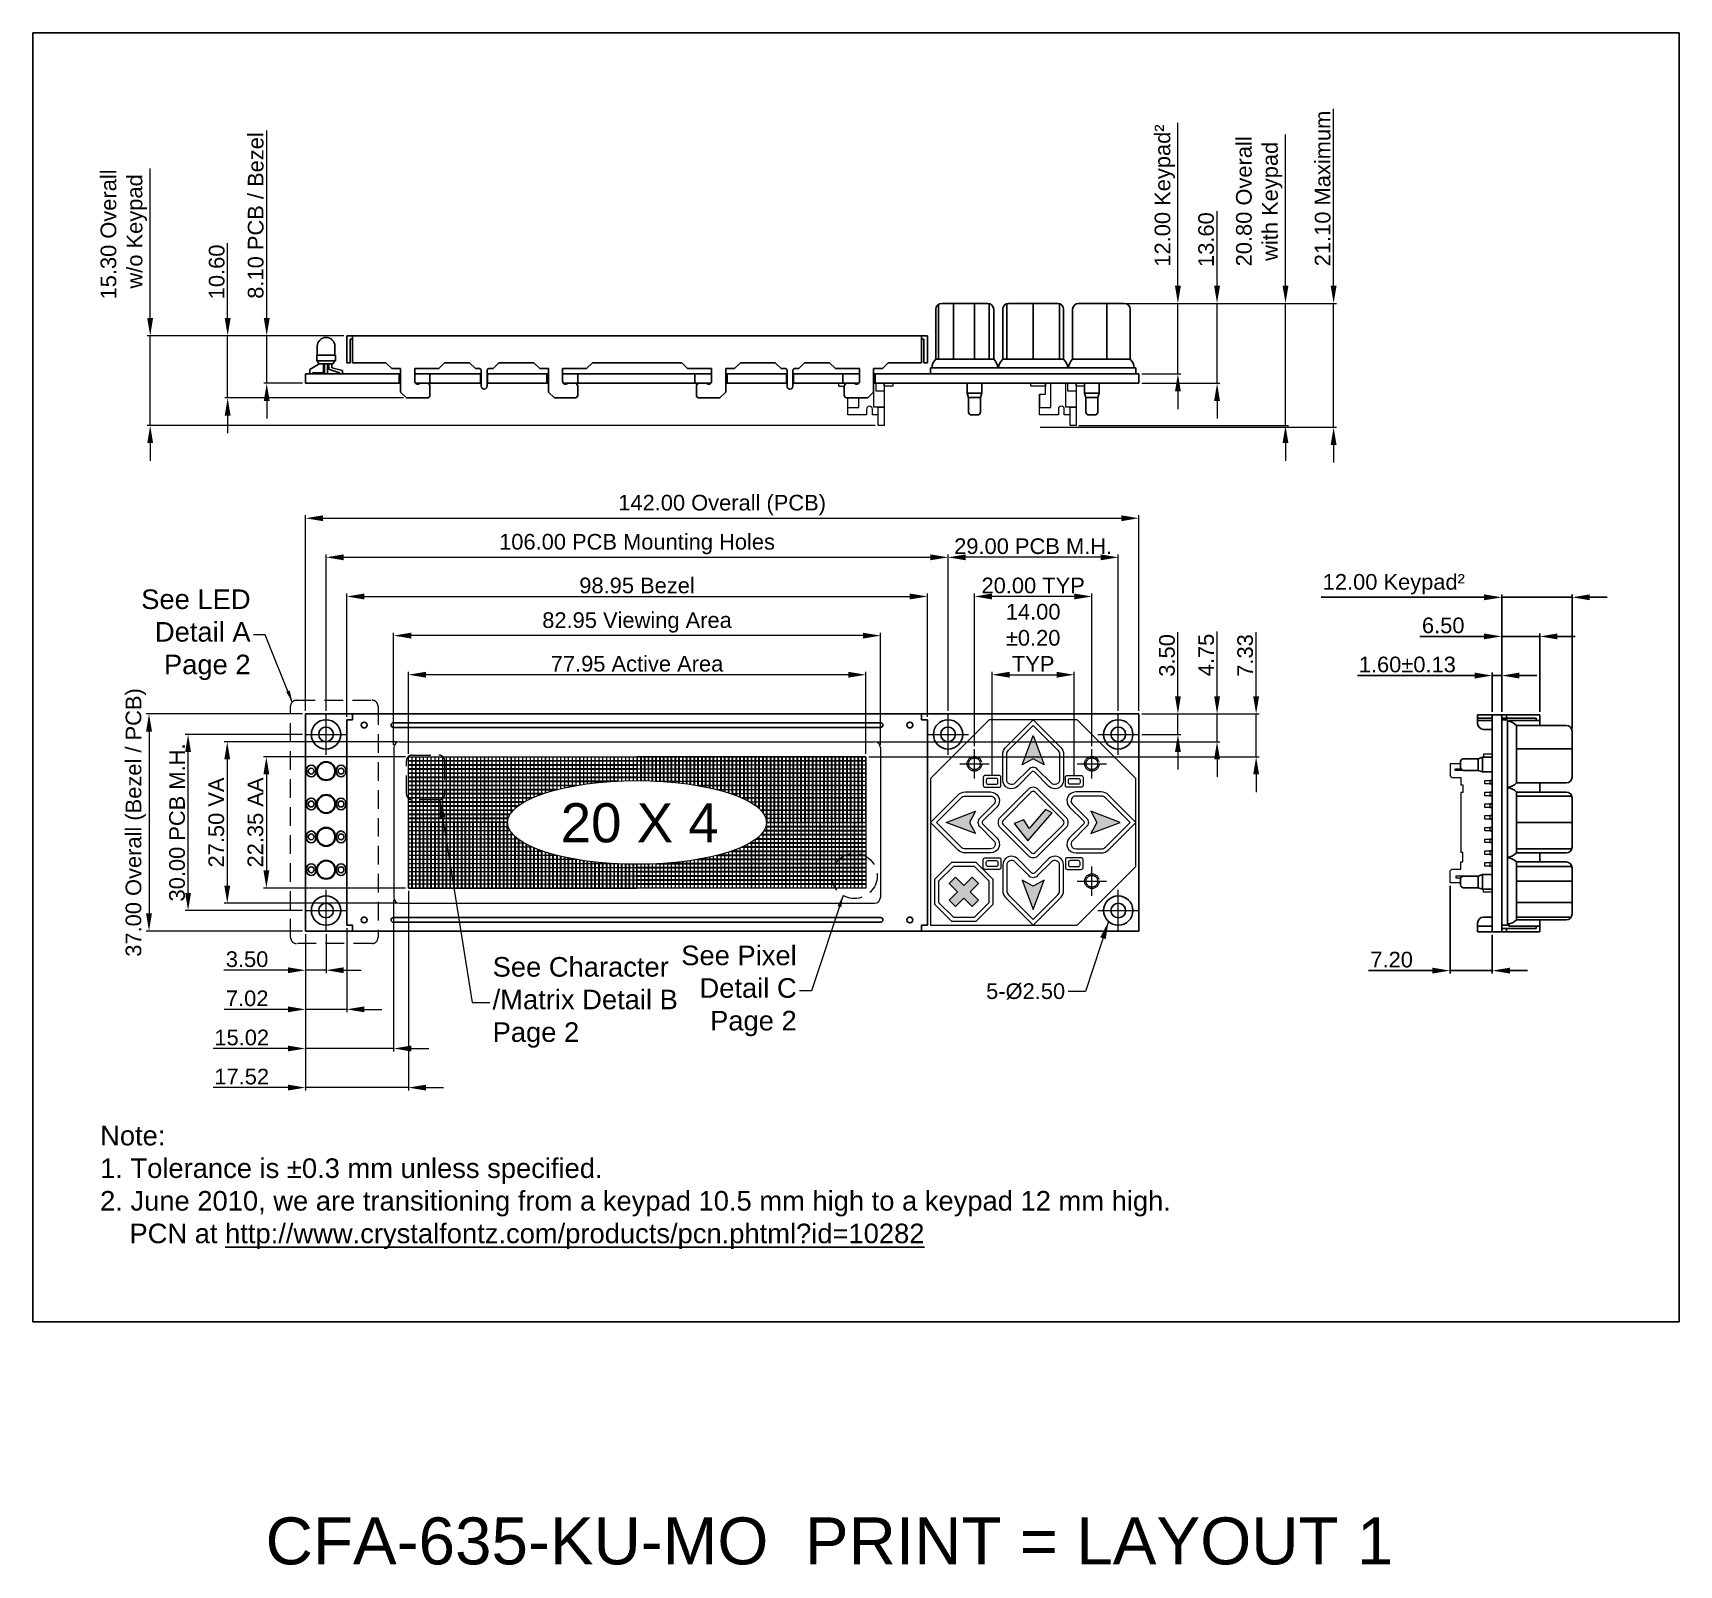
# Model space of a CAD drawing. Extents: x -299 to 677, y 13 to 274.
# Drawn here: x 396.8 to 677.3, y 13.4 to 274.3 of the extents above; entities that cross this region are included whole.
import ezdxf

# ---------------------------------------------------------------- set-up
doc = ezdxf.new("R2010")
doc.units = 0
for name, pattern in [('CENTER2', [28.575, 19.05, -3.175, 3.175, -3.175]), ('DASHED', [0.75, 0.5, -0.25]), ('HIDDEN2', [4.7625, 3.175, -1.5875])]:
    doc.linetypes.add(name, pattern=pattern)
doc.layers.get('0').update_dxf_attribs({"linetype": 'CONTINUOUS'})
doc.layers.get('DEFPOINTS').update_dxf_attribs({"color": 252, "linetype": 'CONTINUOUS'})
for name, color, linetype, lineweight in [('-Dim_mm', 5, 'CONTINUOUS', 13), ('-Text', 7, 'CONTINUOUS', 9), ('AA Detail', 6, 'CONTINUOUS', 20), ('ACTIVE_AREA', 6, 'CONTINUOUS', 0), ('CENTER', 1, 'CENTER2', 9), ('Detail Circle', 132, 'HIDDEN2', 20), ('Thin', 7, 'CONTINUOUS', 0), ('VIEW_AREA', 44, 'CONTINUOUS', 20)]:
    doc.layers.add(name, color=color, linetype=linetype, lineweight=lineweight)
for name, color, linetype in [('BZL', 7, 'CONTINUOUS'), ('KEYPAD', 253, 'CONTINUOUS'), ('LED', 7, 'CONTINUOUS'), ('OBJ', 7, 'CONTINUOUS'), ('PCB', 94, 'CONTINUOUS'), ('TEXT', 5, 'CONTINUOUS')]:
    doc.layers.add(name, color=color, linetype=linetype)
doc.layers.add('VIEWPORT', color=8, linetype='CONTINUOUS', plot=False)
doc.styles.get("Standard").update_dxf_attribs({"font": 'ARIAL.TTF'})
doc.styles.add('STYLE1', font='ARIAL.TTF')
doc.dimstyles.new('10x LO_mm', dxfattribs={"dimtxt": 2.6666, "dimasz": 2, "dimexe": 0.5, "dimexo": 0.5, "dimgap": 0.5, "dimtad": 1, "dimlfac": 0.1, "dimzin": 4, "dimdsep": 46, "dimtxsty": 'STYLE1', "dimcen": -2.5, "dimclrd": 256, "dimclre": 256, "dimclrt": 256, "dimadec": 0, "dimazin": 0, "dimtp": 0.5, "dimtm": 0.5, "dimtfac": 1, "dimtmove": 0, "dimatfit": 1, "dimfxl": 0, "dimtolj": 1, "dimtzin": 0, "dimlwd": -1, "dimlwe": -1, "dimarcsym": 0})
doc.dimstyles.new('LO_mm', dxfattribs={"dimtxt": 2.6666, "dimasz": 3, "dimexe": 0.5, "dimexo": 0.5, "dimgap": 0.5, "dimtad": 1, "dimzin": 4, "dimdsep": 46, "dimtxsty": 'STYLE1', "dimcen": -2.5, "dimclrd": 256, "dimclre": 256, "dimclrt": 256, "dimadec": 0, "dimazin": 0, "dimtp": 0.5, "dimtm": 0.5, "dimtfac": 1, "dimtmove": 0, "dimatfit": 1, "dimfxl": 0, "dimtolj": 1, "dimtzin": 0, "dimlwd": -1, "dimlwe": -1, "dimarcsym": 0})

msp = doc.modelspace()

# ---------------------------------------------------------------- texts
at = {"layer": '-Dim_mm', "insert": (572.697, 111.067), "char_height": 2.6666, "attachment_point": 6, "style": 'STYLE1'}
msp.add_mtext('\\A1;5-%%C2.50', dxfattribs=at)
at = {"layer": '-Text', "style": 'STYLE1'}
msp.add_text('20 X 4', height=6.6666, dxfattribs=at).set_placement((486.744, 136.475))
at = {"layer": '-Text', "char_height": 3.3333, "style": 'STYLE1'}
for s, insert, attachment_point in [('See LED\\PDetail A\\PPage 2', (433.899, 171.824), 6), ('See Pixel\\PDetail C\\PPage 2', (526.956, 111.151), 6), ('See Character \\P/Matrix Detail B\\PPage 2', (475.144, 109.199), 4)]:
    msp.add_mtext(s, dxfattribs=dict(at, insert=insert, attachment_point=attachment_point))
at = {"insert": (408.256, 88.184), "char_height": 3.3333, "width": 186.6987, "attachment_point": 1}
msp.add_mtext('\\pi-7.5,l7.5,t7.5;{\\C7;Note:\\P1. Tolerance is %%P0.3 mm unless specified.\\P\\pi-5,l5;2. June 2010, we are transitioning from a keypad 10.5 mm high to a keypad 12 mm high. PCN at \\L\\C5;http://www.crystalfontz.com/products/pcn.phtml?id=10282\\l\\C7;\\P }', dxfattribs=at)
at = {"layer": 'DEFPOINTS', "insert": (532.538, 21.467), "char_height": 8, "width": 200.32533, "attachment_point": 2}
msp.add_mtext('CFA-635-KU-MO  PRINT = LAYOUT 1', dxfattribs=at)

# ---------------------------------------------------------------- blocks, each defined once
blk = doc.blocks.new('*D63')
at = {"layer": 'DEFPOINTS', "color": 0}
for p in [(647.09, 164.88), (645.49, 158.22), (647.09, 158.22)]:
    blk.add_point(p, dxfattribs=at)
at = {"layer": 'TEXT'}
for p, q in [((642.49, 164.88), (622.52, 164.88)), ((645.49, 158.72), (645.49, 165.38)), ((647.09, 164.88), (645.49, 164.88)), ((647.09, 158.72), (647.09, 165.38)), ((650.09, 164.88), (653.09, 164.88))]:
    blk.add_line(p, q, dxfattribs=at)
for points in [[(642.49, 165.38), (642.49, 164.38), (645.49, 164.88)], [(650.09, 165.38), (650.09, 164.38), (647.09, 164.88)]]:
    blk.add_solid(points, dxfattribs=at)
at = {"layer": 'TEXT', "insert": (631.01, 166.75), "char_height": 2.6666, "attachment_point": 5, "style": 'STYLE1'}
blk.add_mtext('\\A1;1.60%%p0.13', dxfattribs=at)
blk = doc.blocks.new('*D64')
at = {"layer": 'DEFPOINTS', "color": 0}
for p in [(653.59, 171.55), (647.09, 158.22), (653.59, 158.22)]:
    blk.add_point(p, dxfattribs=at)
at = {"layer": 'TEXT'}
for p, q in [((644.09, 171.55), (633.16, 171.55)), ((647.09, 158.72), (647.09, 172.05)), ((653.59, 171.55), (647.09, 171.55)), ((653.59, 158.72), (653.59, 172.05)), ((656.59, 171.55), (659.59, 171.55))]:
    blk.add_line(p, q, dxfattribs=at)
for points in [[(644.09, 172.05), (644.09, 171.05), (647.09, 171.55)], [(656.59, 172.05), (656.59, 171.05), (653.59, 171.55)]]:
    blk.add_solid(points, dxfattribs=at)
at = {"layer": 'TEXT', "insert": (637.13, 173.41), "char_height": 2.667, "attachment_point": 5, "style": 'STYLE1'}
blk.add_mtext('\\A1;6.50 ', dxfattribs=at)
blk = doc.blocks.new('va')
at = {"layer": 'VIEW_AREA'}
for p, q in [((453.83, 176.9), (534.78, 176.9)), ((452.83, 175.9), (452.83, 150.4)), ((535.78, 175.9), (535.78, 150.4)), ((453.83, 149.4), (534.78, 149.4))]:
    blk.add_line(p, q, dxfattribs=at)
for centre, start, end in [((453.83, 175.9), 90, 180), ((534.78, 175.9), 0, 90), ((453.83, 150.4), 180, 270), ((534.78, 150.4), 270, 0)]:
    blk.add_arc(centre, 1, start, end, dxfattribs=at)
blk = doc.blocks.new('bezel')
at = {"layer": 'BZL'}
for p, q in [((444.83, 180.65), (444.83, 145.65)), ((445.83, 180.65), (444.83, 180.65)), ((445.83, 181.65), (542.78, 181.65)), ((445.83, 181.65), (445.83, 180.65)), ((535.8, 180.15), (452.8, 180.15)), ((542.78, 181.65), (542.78, 180.65)), ((542.78, 180.65), (543.78, 180.65)), ((543.78, 180.65), (543.78, 145.65)), ((535.8, 179.35), (452.8, 179.35)), ((535.8, 146.95), (452.8, 146.95)), ((535.8, 146.15), (452.8, 146.15)), ((444.83, 145.65), (445.83, 145.65)), ((445.83, 144.65), (445.83, 145.65)), ((445.83, 144.65), (542.78, 144.65)), ((542.78, 144.65), (542.78, 145.65)), ((542.78, 145.65), (543.78, 145.65))]:
    blk.add_line(p, q, dxfattribs=at)
for centre in [(447.8, 179.75), (540.8, 179.75), (447.8, 146.55), (540.8, 146.55)]:
    blk.add_circle(centre, 0.5, dxfattribs=at)
for centre, start, end in [((452.8, 179.75), 90, 270), ((535.8, 179.75), 270, 90), ((452.8, 146.55), 90, 270), ((535.8, 146.55), 270, 90)]:
    blk.add_arc(centre, 0.4, start, end, dxfattribs=at)
at = {"layer": 'BZL', "linetype": 'ByBlock'}
blk.add_point((444.83, 179.29), dxfattribs=at)
blk = doc.blocks.new('*D90')
at = {"layer": '-Dim_mm'}
for p, q in [((552.75, 158.85), (552.75, 185.52)), ((581.75, 158.85), (581.75, 185.52)), ((578.75, 185.02), (555.75, 185.02))]:
    blk.add_line(p, q, dxfattribs=at)
for points in [[(555.75, 185.52), (555.75, 184.52), (552.75, 185.02)], [(578.75, 185.52), (578.75, 184.52), (581.75, 185.02)]]:
    blk.add_solid(points, dxfattribs=at)
at = {"layer": 'DEFPOINTS', "color": 0}
for p in [(552.75, 185.02), (552.75, 158.35), (581.75, 158.35)]:
    blk.add_point(p, dxfattribs=at)
at = {"layer": '-Dim_mm', "insert": (567.25, 186.9), "char_height": 2.6666, "attachment_point": 5, "style": 'STYLE1'}
blk.add_mtext('\\A1;29.00 PCB M.H.', dxfattribs=at)
blk = doc.blocks.new('*D91')
at = {"layer": '-Dim_mm'}
for p, q in [((557.25, 152.85), (557.25, 178.85)), ((574.25, 178.35), (560.25, 178.35)), ((577.25, 152.85), (577.25, 178.85))]:
    blk.add_line(p, q, dxfattribs=at)
for points in [[(560.25, 178.85), (560.25, 177.85), (557.25, 178.35)], [(574.25, 178.85), (574.25, 177.85), (577.25, 178.35)]]:
    blk.add_solid(points, dxfattribs=at)
at = {"layer": 'DEFPOINTS', "color": 0}
for p in [(557.25, 178.35), (557.25, 152.35), (577.25, 152.35)]:
    blk.add_point(p, dxfattribs=at)
at = {"layer": '-Dim_mm', "insert": (567.25, 180.21), "char_height": 2.6666, "attachment_point": 5, "style": 'STYLE1'}
blk.add_mtext('\\A1;20.00 TYP', dxfattribs=at)
blk = doc.blocks.new('*D92')
at = {"layer": '-Dim_mm'}
for p, q in [((591.92, 161.35), (591.92, 172.27)), ((585.75, 158.35), (592.42, 158.35)), ((591.92, 154.85), (591.92, 158.35)), ((585.75, 154.85), (592.42, 154.85)), ((591.92, 151.85), (591.92, 148.85))]:
    blk.add_line(p, q, dxfattribs=at)
for points in [[(591.42, 161.35), (592.42, 161.35), (591.92, 158.35)], [(591.42, 151.85), (592.42, 151.85), (591.92, 154.85)]]:
    blk.add_solid(points, dxfattribs=at)
at = {"layer": 'DEFPOINTS', "color": 0}
for p in [(585.25, 158.35), (591.92, 158.35), (585.25, 154.85)]:
    blk.add_point(p, dxfattribs=at)
at = {"layer": '-Dim_mm', "insert": (590.06, 168.31), "char_height": 2.667, "attachment_point": 5, "rotation": 90, "style": 'STYLE1'}
blk.add_mtext('\\A1;3.50', dxfattribs=at)
blk = doc.blocks.new('*D93')
at = {"layer": '-Dim_mm'}
for p, q in [((598.59, 161.35), (598.59, 172.41)), ((585.75, 158.35), (599.09, 158.35)), ((598.59, 153.6), (598.59, 158.35)), ((540.73, 153.6), (599.09, 153.6)), ((598.59, 150.6), (598.59, 147.6))]:
    blk.add_line(p, q, dxfattribs=at)
for points in [[(598.09, 161.35), (599.09, 161.35), (598.59, 158.35)], [(598.09, 150.6), (599.09, 150.6), (598.59, 153.6)]]:
    blk.add_solid(points, dxfattribs=at)
at = {"layer": 'DEFPOINTS', "color": 0}
for p in [(585.25, 158.35), (598.59, 158.35), (540.23, 153.6)]:
    blk.add_point(p, dxfattribs=at)
at = {"layer": '-Dim_mm', "insert": (596.73, 168.38), "char_height": 2.667, "attachment_point": 5, "rotation": 90, "style": 'STYLE1'}
blk.add_mtext('\\A1;4.75', dxfattribs=at)
blk = doc.blocks.new('*D94')
at = {"layer": '-Dim_mm'}
for p, q in [((605.25, 161.35), (605.25, 172.26)), ((585.75, 158.35), (605.75, 158.35)), ((605.25, 151.03), (605.25, 158.35)), ((539.23, 151.03), (605.75, 151.03)), ((605.25, 148.03), (605.25, 145.03))]:
    blk.add_line(p, q, dxfattribs=at)
for points in [[(604.75, 161.35), (605.75, 161.35), (605.25, 158.35)], [(604.75, 148.03), (605.75, 148.03), (605.25, 151.03)]]:
    blk.add_solid(points, dxfattribs=at)
at = {"layer": 'DEFPOINTS', "color": 0}
for p in [(585.25, 158.35), (605.25, 158.35), (538.73, 151.03)]:
    blk.add_point(p, dxfattribs=at)
at = {"layer": '-Dim_mm', "insert": (603.39, 168.3), "char_height": 2.667, "attachment_point": 5, "rotation": 90, "style": 'STYLE1'}
blk.add_mtext('\\A1;7.33', dxfattribs=at)
blk = doc.blocks.new('*D95')
at = {"layer": '-Dim_mm'}
for p, q in [((443.25, 120.85), (443.25, 114.18)), ((446.75, 120.85), (446.75, 114.18)), ((440.25, 114.68), (429.34, 114.68)), ((446.75, 114.68), (443.25, 114.68)), ((449.75, 114.68), (452.75, 114.68))]:
    blk.add_line(p, q, dxfattribs=at)
for points in [[(440.25, 115.18), (440.25, 114.18), (443.25, 114.68)], [(449.75, 115.18), (449.75, 114.18), (446.75, 114.68)]]:
    blk.add_solid(points, dxfattribs=at)
at = {"layer": 'DEFPOINTS', "color": 0}
for p in [(443.25, 121.35), (446.75, 121.35), (443.25, 114.68)]:
    blk.add_point(p, dxfattribs=at)
at = {"layer": '-Dim_mm', "insert": (433.3, 116.55), "char_height": 2.667, "attachment_point": 5, "style": 'STYLE1'}
blk.add_mtext('\\A1;3.50', dxfattribs=at)
blk = doc.blocks.new('*D96')
at = {"layer": '-Dim_mm'}
for p, q in [((443.25, 120.85), (443.25, 107.52)), ((450.28, 121.85), (450.28, 107.52)), ((440.25, 108.02), (429.38, 108.02)), ((450.28, 108.02), (443.25, 108.02)), ((453.28, 108.02), (456.28, 108.02))]:
    blk.add_line(p, q, dxfattribs=at)
for points in [[(440.25, 108.52), (440.25, 107.52), (443.25, 108.02)], [(453.28, 108.52), (453.28, 107.52), (450.28, 108.02)]]:
    blk.add_solid(points, dxfattribs=at)
at = {"layer": 'DEFPOINTS', "color": 0}
for p in [(443.25, 121.35), (450.28, 122.35), (443.25, 108.02)]:
    blk.add_point(p, dxfattribs=at)
at = {"layer": '-Dim_mm', "insert": (433.32, 109.88), "char_height": 2.667, "attachment_point": 5, "style": 'STYLE1'}
blk.add_mtext('\\A1;7.02', dxfattribs=at)
blk = doc.blocks.new('*D97')
at = {"layer": '-Dim_mm'}
for p, q in [((458.28, 126.6), (458.28, 100.85)), ((443.25, 120.85), (443.25, 100.85)), ((440.25, 101.35), (427.53, 101.35)), ((458.28, 101.35), (443.25, 101.35)), ((461.28, 101.35), (464.28, 101.35))]:
    blk.add_line(p, q, dxfattribs=at)
for points in [[(440.25, 101.85), (440.25, 100.85), (443.25, 101.35)], [(461.28, 101.85), (461.28, 100.85), (458.28, 101.35)]]:
    blk.add_solid(points, dxfattribs=at)
at = {"layer": 'DEFPOINTS', "color": 0}
for p in [(458.28, 127.1), (443.25, 121.35), (443.25, 101.35)]:
    blk.add_point(p, dxfattribs=at)
at = {"layer": '-Dim_mm', "insert": (432.39, 103.21), "char_height": 2.667, "attachment_point": 5, "style": 'STYLE1'}
blk.add_mtext('\\A1;15.02', dxfattribs=at)
blk = doc.blocks.new('*D98')
at = {"layer": '-Dim_mm'}
for p, q in [((460.78, 128.18), (460.78, 94.19)), ((443.25, 120.85), (443.25, 94.19)), ((440.25, 94.69), (427.53, 94.69)), ((460.78, 94.69), (443.25, 94.69)), ((463.78, 94.69), (466.78, 94.69))]:
    blk.add_line(p, q, dxfattribs=at)
for points in [[(440.25, 95.19), (440.25, 94.19), (443.25, 94.69)], [(463.78, 95.19), (463.78, 94.19), (460.78, 94.69)]]:
    blk.add_solid(points, dxfattribs=at)
at = {"layer": 'DEFPOINTS', "color": 0}
for p in [(460.78, 128.68), (443.25, 121.35), (443.25, 94.69)]:
    blk.add_point(p, dxfattribs=at)
at = {"layer": '-Dim_mm', "insert": (432.39, 96.55), "char_height": 2.667, "attachment_point": 5, "style": 'STYLE1'}
blk.add_mtext('\\A1;17.52', dxfattribs=at)
blk = doc.blocks.new('*D65')
at = {"layer": '-Dim_mm'}
for p, q in [((460.28, 151.03), (436.09, 151.03)), ((436.59, 148.03), (436.59, 131.68)), ((460.28, 128.68), (436.09, 128.68))]:
    blk.add_line(p, q, dxfattribs=at)
for points in [[(436.09, 148.03), (437.09, 148.03), (436.59, 151.03)], [(436.09, 131.68), (437.09, 131.68), (436.59, 128.68)]]:
    blk.add_solid(points, dxfattribs=at)
at = {"layer": 'DEFPOINTS', "color": 0}
for p in [(460.78, 151.03), (436.59, 128.68), (460.78, 128.68)]:
    blk.add_point(p, dxfattribs=at)
at = {"layer": '-Dim_mm', "insert": (434.73, 139.85), "char_height": 2.6666, "attachment_point": 5, "rotation": 90, "style": 'STYLE1'}
blk.add_mtext('\\A1;22.35 AA', dxfattribs=at)
blk = doc.blocks.new('*D66')
at = {"layer": '-Dim_mm'}
for p, q in [((458.78, 153.6), (429.42, 153.6)), ((429.92, 150.6), (429.92, 129.1)), ((458.78, 126.1), (429.42, 126.1))]:
    blk.add_line(p, q, dxfattribs=at)
for points in [[(429.42, 150.6), (430.42, 150.6), (429.92, 153.6)], [(429.42, 129.1), (430.42, 129.1), (429.92, 126.1)]]:
    blk.add_solid(points, dxfattribs=at)
at = {"layer": 'DEFPOINTS', "color": 0}
for p in [(459.28, 153.6), (429.92, 126.1), (459.28, 126.1)]:
    blk.add_point(p, dxfattribs=at)
at = {"layer": '-Dim_mm', "insert": (428.06, 139.85), "char_height": 2.6666, "attachment_point": 5, "rotation": 90, "style": 'STYLE1'}
blk.add_mtext('\\A1;27.50 VA', dxfattribs=at)
blk = doc.blocks.new('*D67')
at = {"layer": '-Dim_mm'}
for p, q in [((442.75, 154.85), (422.75, 154.85)), ((423.25, 127.85), (423.25, 151.85)), ((442.75, 124.85), (422.75, 124.85))]:
    blk.add_line(p, q, dxfattribs=at)
for points in [[(422.75, 151.85), (423.75, 151.85), (423.25, 154.85)], [(422.75, 127.85), (423.75, 127.85), (423.25, 124.85)]]:
    blk.add_solid(points, dxfattribs=at)
at = {"layer": 'DEFPOINTS', "color": 0}
for p in [(423.25, 154.85), (443.25, 154.85), (443.25, 124.85)]:
    blk.add_point(p, dxfattribs=at)
at = {"layer": '-Dim_mm', "insert": (421.38, 139.85), "char_height": 2.6666, "attachment_point": 5, "rotation": 90, "style": 'STYLE1'}
blk.add_mtext('\\A1;30.00 PCB M.H.', dxfattribs=at)
blk = doc.blocks.new('*D68')
at = {"layer": '-Dim_mm'}
for p, q in [((442.75, 158.35), (416.09, 158.35)), ((416.59, 155.35), (416.59, 124.35)), ((442.75, 121.35), (416.09, 121.35))]:
    blk.add_line(p, q, dxfattribs=at)
for points in [[(416.09, 155.35), (417.09, 155.35), (416.59, 158.35)], [(416.09, 124.35), (417.09, 124.35), (416.59, 121.35)]]:
    blk.add_solid(points, dxfattribs=at)
at = {"layer": 'DEFPOINTS', "color": 0}
for p in [(443.25, 158.35), (416.59, 121.35), (443.25, 121.35)]:
    blk.add_point(p, dxfattribs=at)
at = {"layer": '-Dim_mm', "insert": (414.34, 139.85), "char_height": 2.6666, "attachment_point": 5, "rotation": 90, "style": 'STYLE1'}
blk.add_mtext('\\A1;37.00 Overall (Bezel / PCB)', dxfattribs=at)
blk = doc.blocks.new('*D69')
at = {"layer": '-Dim_mm'}
for p, q in [((460.78, 151.53), (460.78, 165.52)), ((538.73, 151.53), (538.73, 165.52)), ((535.73, 165.02), (463.78, 165.02))]:
    blk.add_line(p, q, dxfattribs=at)
for points in [[(463.78, 165.52), (463.78, 164.52), (460.78, 165.02)], [(535.73, 165.52), (535.73, 164.52), (538.73, 165.02)]]:
    blk.add_solid(points, dxfattribs=at)
at = {"layer": 'DEFPOINTS', "color": 0}
for p in [(460.78, 165.02), (460.78, 151.03), (538.73, 151.03)]:
    blk.add_point(p, dxfattribs=at)
at = {"layer": '-Dim_mm', "insert": (499.75, 166.88), "char_height": 2.6666, "attachment_point": 5, "style": 'STYLE1'}
blk.add_mtext('\\A1;77.95 Active Area', dxfattribs=at)
blk = doc.blocks.new('*D70')
at = {"layer": '-Dim_mm'}
for p, q in [((458.28, 153.1), (458.28, 172.18)), ((538.23, 171.68), (461.28, 171.68)), ((541.23, 153.1), (541.23, 172.18))]:
    blk.add_line(p, q, dxfattribs=at)
for points in [[(461.28, 172.18), (461.28, 171.18), (458.28, 171.68)], [(538.23, 172.18), (538.23, 171.18), (541.23, 171.68)]]:
    blk.add_solid(points, dxfattribs=at)
at = {"layer": 'DEFPOINTS', "color": 0}
for p in [(458.28, 171.68), (458.28, 152.6), (541.23, 152.6)]:
    blk.add_point(p, dxfattribs=at)
at = {"layer": '-Dim_mm', "insert": (499.75, 173.92), "char_height": 2.6666, "attachment_point": 5, "style": 'STYLE1'}
blk.add_mtext('\\A1;82.95 Viewing Area', dxfattribs=at)
blk = doc.blocks.new('*D71')
at = {"layer": '-Dim_mm'}
for p, q in [((450.28, 157.85), (450.28, 178.85)), ((453.28, 178.35), (546.23, 178.35)), ((549.23, 157.85), (549.23, 178.85))]:
    blk.add_line(p, q, dxfattribs=at)
for points in [[(453.28, 178.85), (453.28, 177.85), (450.28, 178.35)], [(546.23, 178.85), (546.23, 177.85), (549.23, 178.35)]]:
    blk.add_solid(points, dxfattribs=at)
at = {"layer": 'DEFPOINTS', "color": 0}
for p in [(549.23, 178.35), (450.28, 157.35), (549.23, 157.35)]:
    blk.add_point(p, dxfattribs=at)
at = {"layer": '-Dim_mm', "insert": (499.75, 180.21), "char_height": 2.6666, "attachment_point": 5, "style": 'STYLE1'}
blk.add_mtext('\\A1;98.95 Bezel', dxfattribs=at)
blk = doc.blocks.new('*D72')
at = {"layer": '-Dim_mm'}
for p, q in [((446.75, 158.85), (446.75, 185.52)), ((552.75, 158.85), (552.75, 185.52)), ((449.75, 185.02), (549.75, 185.02))]:
    blk.add_line(p, q, dxfattribs=at)
for points in [[(449.75, 185.52), (449.75, 184.52), (446.75, 185.02)], [(549.75, 185.52), (549.75, 184.52), (552.75, 185.02)]]:
    blk.add_solid(points, dxfattribs=at)
at = {"layer": 'DEFPOINTS', "color": 0}
for p in [(552.75, 185.02), (446.75, 158.35), (552.75, 158.35)]:
    blk.add_point(p, dxfattribs=at)
at = {"layer": '-Dim_mm', "insert": (499.75, 187.27), "char_height": 2.6666, "attachment_point": 5, "style": 'STYLE1'}
blk.add_mtext('\\A1;106.00 PCB Mounting Holes', dxfattribs=at)
blk = doc.blocks.new('*D73')
at = {"layer": '-Dim_mm'}
for p, q in [((443.25, 158.85), (443.25, 192.18)), ((446.25, 191.68), (582.25, 191.68)), ((585.25, 158.85), (585.25, 192.18))]:
    blk.add_line(p, q, dxfattribs=at)
for points in [[(446.25, 192.18), (446.25, 191.18), (443.25, 191.68)], [(582.25, 192.18), (582.25, 191.18), (585.25, 191.68)]]:
    blk.add_solid(points, dxfattribs=at)
at = {"layer": 'DEFPOINTS', "color": 0}
for p in [(585.25, 191.68), (443.25, 158.35), (585.25, 158.35)]:
    blk.add_point(p, dxfattribs=at)
at = {"layer": '-Dim_mm', "insert": (514.25, 193.93), "char_height": 2.6666, "attachment_point": 5, "style": 'STYLE1'}
blk.add_mtext('\\A1;142.00 Overall (PCB)', dxfattribs=at)
blk = doc.blocks.new('*D79')
at = {"layer": '-Dim_mm'}
for p, q in [((560.25, 147.85), (560.25, 165.52)), ((574.25, 147.85), (574.25, 165.52)), ((563.25, 165.02), (571.25, 165.02))]:
    blk.add_line(p, q, dxfattribs=at)
for points in [[(563.25, 165.52), (563.25, 164.52), (560.25, 165.02)], [(571.25, 165.52), (571.25, 164.52), (574.25, 165.02)]]:
    blk.add_solid(points, dxfattribs=at)
at = {"layer": 'DEFPOINTS', "color": 0}
for p in [(574.25, 165.02), (560.25, 147.35), (574.25, 147.35)]:
    blk.add_point(p, dxfattribs=at)
at = {"layer": '-Dim_mm', "insert": (567.25, 171.31), "char_height": 2.667, "attachment_point": 5, "style": 'STYLE1'}
blk.add_mtext('\\A1;14.00\\P%%P0.20\\PTYP', dxfattribs=at)
blk = doc.blocks.new('*D80')
at = {"layer": 'DEFPOINTS', "color": 0}
for p in [(638.29, 129.57), (645.49, 121.22), (638.29, 114.62)]:
    blk.add_point(p, dxfattribs=at)
at = {"layer": 'TEXT'}
for p, q in [((638.29, 129.07), (638.29, 114.12)), ((645.49, 120.72), (645.49, 114.12)), ((635.29, 114.62), (624.4, 114.62)), ((645.49, 114.62), (638.29, 114.62)), ((648.49, 114.62), (651.49, 114.62))]:
    blk.add_line(p, q, dxfattribs=at)
for points in [[(635.29, 115.12), (635.29, 114.12), (638.29, 114.62)], [(648.49, 115.12), (648.49, 114.12), (645.49, 114.62)]]:
    blk.add_solid(points, dxfattribs=at)
at = {"layer": 'TEXT', "insert": (628.34, 116.48), "char_height": 2.667, "attachment_point": 5, "style": 'STYLE1'}
blk.add_mtext('\\A1;7.20', dxfattribs=at)
blk = doc.blocks.new('*D81')
at = {"layer": 'DEFPOINTS', "color": 0}
for p in [(659.09, 178.21), (647.09, 158.22), (659.09, 155.38)]:
    blk.add_point(p, dxfattribs=at)
at = {"layer": 'TEXT'}
for p, q in [((644.09, 178.21), (616.33, 178.21)), ((647.09, 158.72), (647.09, 178.71)), ((659.09, 178.21), (647.09, 178.21)), ((659.09, 155.88), (659.09, 178.71)), ((662.09, 178.21), (665.09, 178.21))]:
    blk.add_line(p, q, dxfattribs=at)
for points in [[(644.09, 178.71), (644.09, 177.71), (647.09, 178.21)], [(662.09, 178.71), (662.09, 177.71), (659.09, 178.21)]]:
    blk.add_solid(points, dxfattribs=at)
at = {"layer": 'TEXT', "insert": (628.71, 180.44), "char_height": 2.6666, "attachment_point": 5, "style": 'STYLE1'}
blk.add_mtext('\\A1;12.00 Keypad²', dxfattribs=at)
blk = doc.blocks.new('A$C52C93853')
at = {"layer": 'BZL'}
for p, q in [((9.18, 9.6), (10.18, 10.6)), ((9.18, 9.6), (9.18, 5.6)), ((13.68, 10.6), (10.18, 10.6)), ((14.18, 10.1), (14.18, 8.6)), ((22.93, 5.9), (22.93, 8.6)), ((23.93, 5.9), (23.93, 8.6)), ((34.38, 9.6), (35.38, 10.6)), ((34.38, 9.6), (34.38, 5.6)), ((38.88, 10.6), (35.38, 10.6)), ((39.38, 10.1), (39.38, 8.6)), ((59.58, 10.1), (59.58, 8.6)), ((60.08, 10.6), (63.58, 10.6)), ((64.58, 9.6), (63.58, 10.6)), ((64.58, 9.6), (64.58, 5.6)), ((75.03, 5.9), (75.03, 8.6)), ((76.03, 5.9), (76.03, 8.6)), ((84.78, 10.1), (84.78, 8.6)), ((85.28, 10.6), (88.78, 10.6)), ((89.78, 9.6), (88.78, 10.6)), ((89.78, 9.6), (89.78, 5.6)), ((11.58, 7.75), (11.58, 5.6)), ((13.68, 8.1), (12.47, 8.1)), ((36.78, 7.75), (36.78, 5.6)), ((38.88, 8.1), (37.67, 8.1)), ((60.08, 8.1), (61.28, 8.1)), ((62.18, 7.75), (62.18, 5.6)), ((85.28, 8.1), (86.48, 8.1)), ((87.38, 7.75), (87.38, 5.6)), ((0, 4.6), (0, 0)), ((0.6, 4.6), (0, 4.6)), ((0.6, 4.6), (0.6, 0.6)), ((1, 4.6), (1, 0)), ((1, 4.6), (6.68, 4.6)), ((7.68, 5.6), (6.68, 4.6)), ((9.18, 5.6), (7.68, 5.6)), ((15.68, 5.6), (11.58, 5.6)), ((15.68, 5.6), (16.68, 4.6)), ((16.68, 4.6), (20.93, 4.6)), ((21.93, 5.6), (20.93, 4.6)), ((21.93, 5.6), (22.63, 5.6)), ((24.23, 5.6), (24.93, 5.6)), ((24.93, 5.6), (25.93, 4.6)), ((25.93, 4.6), (31.88, 4.6)), ((32.88, 5.6), (31.88, 4.6)), ((34.38, 5.6), (32.88, 5.6)), ((40.88, 5.6), (36.78, 5.6)), ((40.88, 5.6), (41.88, 4.6)), ((41.88, 4.6), (57.08, 4.6)), ((58.08, 5.6), (57.08, 4.6)), ((58.08, 5.6), (62.18, 5.6)), ((64.58, 5.6), (66.08, 5.6)), ((66.08, 5.6), (67.08, 4.6)), ((67.08, 4.6), (73.03, 4.6)), ((74.03, 5.6), (73.03, 4.6)), ((74.73, 5.6), (74.03, 5.6)), ((77.03, 5.6), (76.33, 5.6)), ((77.03, 5.6), (78.03, 4.6)), ((78.03, 4.6), (82.28, 4.6)), ((83.28, 5.6), (82.28, 4.6)), ((83.28, 5.6), (87.38, 5.6)), ((89.78, 5.6), (91.28, 5.6)), ((91.28, 5.6), (92.28, 4.6)), ((92.28, 4.6), (97.95, 4.6)), ((97.95, 4.6), (97.95, 0)), ((98.35, 4.6), (98.35, 0.6)), ((98.35, 4.6), (98.95, 4.6)), ((98.95, 4.6), (98.95, 0)), ((0, 0), (98.95, 0)), ((1, 0.6), (0.6, 0.6)), ((97.95, 0.6), (98.35, 0.6))]:
    blk.add_line(p, q, dxfattribs=at)
for centre, radius, start, end in [((13.68, 10.1), 0.5, 360, 90), ((13.68, 8.6), 0.5, 270, 360), ((23.43, 8.6), 0.5, 0, 180), ((38.88, 10.1), 0.5, 360, 90), ((38.88, 8.6), 0.5, 270, 360), ((60.08, 10.1), 0.5, 90, 180), ((60.08, 8.6), 0.5, 180, 270), ((75.53, 8.6), 0.5, 0, 180), ((85.28, 10.1), 0.5, 90, 180), ((85.28, 8.6), 0.5, 180, 270), ((12.08, 7.75), 0.5, 49.256, 180), ((12.47, 8.2), 0.1, 229.256, 270), ((22.63, 5.9), 0.3, 270, 0), ((24.23, 5.9), 0.3, 180, 270), ((37.28, 7.75), 0.5, 49.256, 180), ((37.67, 8.2), 0.1, 229.256, 270), ((61.28, 8.2), 0.1, 270, 310.744), ((61.68, 7.75), 0.5, 0, 130.744), ((74.73, 5.9), 0.3, 270, 0), ((76.33, 5.9), 0.3, 180, 270), ((86.48, 8.2), 0.1, 270, 310.744), ((86.88, 7.75), 0.5, 0, 130.744)]:
    blk.add_arc(centre, radius, start, end, dxfattribs=at)
blk = doc.blocks.new('*D105')
at = {"layer": '-Dim_mm'}
for p, q in [((591.92, 231.27), (591.92, 259.04)), ((583.29, 228.27), (592.42, 228.27)), ((591.92, 216.27), (591.92, 228.27)), ((585.75, 216.27), (592.42, 216.27)), ((591.92, 213.27), (591.92, 210.27))]:
    blk.add_line(p, q, dxfattribs=at)
for points in [[(591.42, 231.27), (592.42, 231.27), (591.92, 228.27)], [(591.42, 213.27), (592.42, 213.27), (591.92, 216.27)]]:
    blk.add_solid(points, dxfattribs=at)
at = {"layer": 'DEFPOINTS', "color": 0}
for p in [(582.79, 228.27), (585.25, 216.27), (591.92, 216.27)]:
    blk.add_point(p, dxfattribs=at)
at = {"layer": '-Dim_mm', "insert": (589.69, 246.65), "char_height": 2.6666, "attachment_point": 5, "rotation": 90, "style": 'STYLE1'}
blk.add_mtext('\\A1;12.00 Keypad²', dxfattribs=at)
blk = doc.blocks.new('*D106')
at = {"layer": '-Dim_mm'}
for p, q in [((598.59, 231.27), (598.59, 244.01)), ((583.29, 228.27), (599.09, 228.27)), ((598.59, 214.67), (598.59, 228.27)), ((585.75, 214.67), (599.09, 214.67)), ((598.59, 211.67), (598.59, 208.67))]:
    blk.add_line(p, q, dxfattribs=at)
for points in [[(598.09, 231.27), (599.09, 231.27), (598.59, 228.27)], [(598.09, 211.67), (599.09, 211.67), (598.59, 214.67)]]:
    blk.add_solid(points, dxfattribs=at)
at = {"layer": 'DEFPOINTS', "color": 0}
for p in [(582.79, 228.27), (585.25, 214.67), (598.59, 214.67)]:
    blk.add_point(p, dxfattribs=at)
at = {"layer": '-Dim_mm', "insert": (596.73, 239.14), "char_height": 2.667, "attachment_point": 5, "rotation": 90, "style": 'STYLE1'}
blk.add_mtext('\\A1;13.60', dxfattribs=at)
blk = doc.blocks.new('*D107')
at = {"layer": '-Dim_mm'}
for p, q in [((610.25, 231.27), (610.25, 257.06)), ((583.29, 228.27), (610.75, 228.27)), ((610.25, 207.47), (610.25, 228.27)), ((575.05, 207.47), (610.75, 207.47)), ((610.25, 204.47), (610.25, 201.47))]:
    blk.add_line(p, q, dxfattribs=at)
for points in [[(609.75, 231.27), (610.75, 231.27), (610.25, 228.27)], [(609.75, 204.47), (610.75, 204.47), (610.25, 207.47)]]:
    blk.add_solid(points, dxfattribs=at)
at = {"layer": 'DEFPOINTS', "color": 0}
for p in [(582.79, 228.27), (574.55, 207.47), (610.25, 207.47)]:
    blk.add_point(p, dxfattribs=at)
at = {"layer": '-Dim_mm', "insert": (605.78, 245.66), "char_height": 2.6666, "attachment_point": 5, "rotation": 90, "style": 'STYLE1'}
blk.add_mtext('\\A1;20.80 Overall\\Pwith Keypad', dxfattribs=at)
blk = doc.blocks.new('*D108')
at = {"layer": '-Dim_mm'}
for p, q in [((429.99, 225.77), (429.99, 238.51)), ((449.78, 222.77), (429.49, 222.77)), ((429.99, 212.17), (429.99, 222.77)), ((459.95, 212.17), (429.49, 212.17)), ((429.99, 209.17), (429.99, 206.17))]:
    blk.add_line(p, q, dxfattribs=at)
for points in [[(429.49, 225.77), (430.49, 225.77), (429.99, 222.77)], [(429.49, 209.17), (430.49, 209.17), (429.99, 212.17)]]:
    blk.add_solid(points, dxfattribs=at)
at = {"layer": 'DEFPOINTS', "color": 0}
for p in [(450.28, 222.77), (429.99, 212.17), (460.45, 212.17)]:
    blk.add_point(p, dxfattribs=at)
at = {"layer": '-Dim_mm', "insert": (428.13, 233.64), "char_height": 2.667, "attachment_point": 5, "rotation": 90, "style": 'STYLE1'}
blk.add_mtext('\\A1;10.60', dxfattribs=at)
blk = doc.blocks.new('*D109')
at = {"layer": '-Dim_mm'}
for p, q in [((416.79, 225.77), (416.79, 251.26)), ((449.78, 222.77), (416.29, 222.77)), ((416.79, 207.47), (416.79, 222.77)), ((540.35, 207.47), (416.29, 207.47)), ((416.79, 204.47), (416.79, 201.47))]:
    blk.add_line(p, q, dxfattribs=at)
for points in [[(416.29, 225.77), (417.29, 225.77), (416.79, 222.77)], [(416.29, 204.47), (417.29, 204.47), (416.79, 207.47)]]:
    blk.add_solid(points, dxfattribs=at)
at = {"layer": 'DEFPOINTS', "color": 0}
for p in [(450.28, 222.77), (416.79, 207.47), (540.85, 207.47)]:
    blk.add_point(p, dxfattribs=at)
at = {"layer": '-Dim_mm', "insert": (412.3, 240.02), "char_height": 2.6666, "attachment_point": 5, "rotation": 90, "style": 'STYLE1'}
blk.add_mtext('\\A1;15.30 Overall\\P w/o Keypad', dxfattribs=at)
blk = doc.blocks.new('*D110')
at = {"layer": '-Dim_mm'}
for p, q in [((436.65, 225.77), (436.65, 257.73)), ((449.78, 222.77), (436.15, 222.77)), ((436.65, 214.67), (436.65, 222.77)), ((442.75, 214.67), (436.15, 214.67)), ((436.65, 211.67), (436.65, 208.67))]:
    blk.add_line(p, q, dxfattribs=at)
for points in [[(436.15, 225.77), (437.15, 225.77), (436.65, 222.77)], [(436.15, 211.67), (437.15, 211.67), (436.65, 214.67)]]:
    blk.add_solid(points, dxfattribs=at)
at = {"layer": 'DEFPOINTS', "color": 0}
for p in [(436.65, 222.77), (450.28, 222.77), (443.25, 214.67)]:
    blk.add_point(p, dxfattribs=at)
at = {"layer": '-Dim_mm', "insert": (434.78, 243.25), "char_height": 2.6666, "attachment_point": 5, "rotation": 90, "style": 'STYLE1'}
blk.add_mtext('\\A1;8.10 PCB / Bezel', dxfattribs=at)
blk = doc.blocks.new('*D111')
at = {"layer": '-Dim_mm'}
for p, q in [((618.45, 231.27), (618.45, 261.42)), ((576.69, 228.27), (618.95, 228.27)), ((618.45, 207.17), (618.45, 228.27)), ((568.45, 207.17), (618.95, 207.17)), ((618.45, 204.17), (618.45, 201.17))]:
    blk.add_line(p, q, dxfattribs=at)
for points in [[(617.95, 231.27), (618.95, 231.27), (618.45, 228.27)], [(617.95, 204.17), (618.95, 204.17), (618.45, 207.17)]]:
    blk.add_solid(points, dxfattribs=at)
at = {"layer": 'DEFPOINTS', "color": 0}
for p in [(576.19, 228.27), (618.45, 228.27), (567.95, 207.17)]:
    blk.add_point(p, dxfattribs=at)
at = {"layer": '-Dim_mm', "insert": (616.59, 247.85), "char_height": 2.6666, "attachment_point": 5, "rotation": 90, "style": 'STYLE1'}
blk.add_mtext('\\A1;21.10 Maximum', dxfattribs=at)

# ---------------------------------------------------------------- dimensions: what is measured, and where the dimension line sits
at = {"layer": '-Dim_mm'}
for base, p1, p2, text, picture, middle in [((618.454, 228.272), (567.955, 207.172), (576.187, 228.272), '<> Maximum', '*D111', (616.593, 247.847)), ((423.255, 154.852), (443.255, 124.852), (443.255, 154.852), '<> PCB M.H.', '*D67', (421.375, 139.852)), ((429.921, 126.102), (459.28, 153.602), (459.28, 126.102), '<> VA', '*D66', (428.06, 139.852)), ((436.588, 128.677), (460.78, 151.027), (460.78, 128.677), '<> AA', '*D65', (434.726, 139.852))]:
    dim = msp.add_linear_dim(base=base, p1=p1, p2=p2, angle=90, text=text, dimstyle='LO_mm', dxfattribs=at)
    dim.commit()
    dim.dimension.update_dxf_attribs({"geometry": picture, "text_midpoint": middle})
for base, p1, p2, text, picture, middle in [((591.921, 216.272), (582.787, 228.272), (585.255, 216.272), '<> Keypad²', '*D105', (591.921, 246.654)), ((436.655, 222.772), (443.255, 214.672), (450.28, 222.772), '<> PCB / Bezel', '*D110', (436.655, 243.25)), ((610.254, 207.472), (582.787, 228.272), (574.555, 207.472), '<> Overall\\Pwith Keypad', '*D107', (610.254, 245.665)), ((416.789, 207.472), (450.28, 222.772), (540.855, 207.472), '<> Overall\\P w/o Keypad', '*D109', (416.789, 240.016)), ((416.588, 121.352), (443.255, 158.352), (443.255, 121.352), '<> Overall (Bezel / PCB)', '*D68', (416.588, 139.852))]:
    dim = msp.add_linear_dim(base=base, p1=p1, p2=p2, angle=90, text=text, dimstyle='LO_mm', dxfattribs=at)
    dim.commit()
    dim.dimension.update_dxf_attribs({"geometry": picture, "text_midpoint": middle, "dimtype": 160})
for base, p1, p2, picture, middle in [((598.588, 214.672), (582.787, 228.272), (585.255, 214.672), '*D106', (598.588, 239.141)), ((429.989, 212.172), (450.28, 222.772), (460.455, 212.172), '*D108', (429.989, 233.641))]:
    dim = msp.add_linear_dim(base=base, p1=p1, p2=p2, angle=90, dimstyle='LO_mm', dxfattribs=at)
    dim.commit()
    dim.dimension.update_dxf_attribs({"geometry": picture, "text_midpoint": middle, "dimtype": 160})
for base, p1, p2, text, picture, middle in [((585.255, 191.685), (443.255, 158.352), (585.255, 158.352), '<> Overall (PCB)', '*D73', (514.255, 193.934)), ((552.755, 185.018), (446.755, 158.352), (552.755, 158.352), '<> PCB Mounting Holes', '*D72', (499.755, 187.266)), ((552.755, 185.018), (581.755, 158.352), (552.755, 158.352), '<> PCB M.H.', '*D90', (567.255, 186.897)), ((549.23, 178.351), (450.28, 157.352), (549.23, 157.352), '<> Bezel', '*D71', (499.755, 180.213)), ((557.255, 178.351), (577.255, 152.352), (557.255, 152.352), '<> TYP', '*D91', (567.255, 180.213)), ((458.28, 171.685), (541.23, 152.602), (458.28, 152.602), '<> Viewing Area', '*D70', (499.755, 173.916)), ((574.255, 165.018), (560.255, 147.352), (574.255, 147.352), '<>\\P%%P0.20\\PTYP', '*D79', (567.255, 171.307)), ((460.78, 165.018), (538.73, 151.027), (460.78, 151.027), '<> Active Area', '*D69', (499.755, 166.88))]:
    dim = msp.add_linear_dim(base=base, p1=p1, p2=p2, text=text, dimstyle='LO_mm', dxfattribs=at)
    dim.commit()
    dim.dimension.update_dxf_attribs({"geometry": picture, "text_midpoint": middle})
for base, p1, p2, picture, middle in [((605.254631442, 158.351582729), (538.729631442, 151.026582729), (585.254631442, 158.351582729), '*D94', (603.392228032, 168.303974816)), ((598.588, 158.352), (540.23, 153.602), (585.255, 158.352), '*D93', (596.732, 168.379)), ((591.921, 158.352), (585.255, 154.852), (585.255, 158.352), '*D92', (590.059, 168.309))]:
    dim = msp.add_linear_dim(base=base, p1=p1, p2=p2, angle=90, dimstyle='LO_mm', dxfattribs=at)
    dim.commit()
    dim.dimension.update_dxf_attribs({"geometry": picture, "text_midpoint": middle})
for base, p1, picture, middle in [((443.254631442, 94.685182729), (460.779631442, 128.676582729), '*D98', (432.394576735, 94.685182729)), ((443.254631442, 101.351782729), (458.279631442, 127.101582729), '*D97', (432.394576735, 101.351782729))]:
    dim = msp.add_linear_dim(base=base, p1=p1, p2=(443.254631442, 121.351582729), dimstyle='LO_mm', dxfattribs=at)
    dim.commit()
    dim.dimension.update_dxf_attribs({"geometry": picture, "text_midpoint": middle, "dimtype": 160})
for base, p1, p2, picture, middle in [((443.255, 114.685), (446.755, 121.352), (443.255, 121.352), '*D95', (433.297, 116.547)), ((443.254631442, 108.018382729), (450.279631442, 122.351582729), (443.254631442, 121.351582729), '*D96', (433.315881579, 109.879876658))]:
    dim = msp.add_linear_dim(base=base, p1=p1, p2=p2, dimstyle='LO_mm', dxfattribs=at)
    dim.commit()
    dim.dimension.update_dxf_attribs({"geometry": picture, "text_midpoint": middle})
at = {"layer": 'TEXT'}
for base, p2, text, picture, middle in [((659.092, 178.21), (659.092, 155.384), '<> Keypad²', '*D81', (628.709, 178.21)), ((653.592, 171.55), (653.592, 158.217), '<> ', '*D64', (637.126, 171.55))]:
    dim = msp.add_linear_dim(base=base, p1=(647.092, 158.217), p2=p2, text=text, dimstyle='LO_mm', dxfattribs=at)
    dim.commit()
    dim.dimension.update_dxf_attribs({"geometry": picture, "text_midpoint": middle, "dimtype": 160})
dim = msp.add_linear_dim(base=(647.092, 164.883), p1=(645.492, 158.217), p2=(647.092, 158.217), angle=180, text='<>%%p0.13', dimstyle='LO_mm', dxfattribs=at)
dim.commit()
dim.dimension.update_dxf_attribs({"geometry": '*D63', "text_midpoint": (631.007, 164.883), "dimtype": 160})
dim = msp.add_linear_dim(base=(638.292, 114.617), p1=(645.492, 121.217), p2=(638.292, 129.567), dimstyle='LO_mm', dxfattribs=at)
dim.commit()
dim.dimension.update_dxf_attribs({"geometry": '*D80', "text_midpoint": (628.344, 116.478)})

# ---------------------------------------------------------------- hatches: boundary and pattern name
at = {"layer": 'Thin'}
for color, points in [(256, [(567.255, 150.695), (569.155, 149.695), (567.255, 154.695), (565.355, 149.695)]), (256, [(557.412, 141.752), (552.412, 139.852), (557.412, 137.952), (556.412, 139.852)]), (3, [(566.555, 138.837), (565.655, 140.3), (564.005, 139.7), (566.355, 136.7), (570.505, 141.5), (569.355, 142.05)]), (256, [(577.098, 141.752), (578.098, 139.852), (577.098, 137.952), (582.098, 139.852)]), (1, [(555.441, 126.938), (556.841, 125.538), (557.941, 126.638), (556.541, 128.038), (557.941, 129.438), (556.841, 130.538), (555.441, 129.138), (554.041, 130.538), (552.941, 129.438), (554.341, 128.038), (552.941, 126.638), (554.041, 125.538)]), (256, [(565.355, 130.009), (567.255, 125.009), (569.155, 130.009), (567.255, 129.009)])]:
    msp.add_hatch(color=color, dxfattribs=at).paths.add_polyline_path(points)

# ---------------------------------------------------------------- linework, layer by layer
at = {"linetype": 'Continuous', "lineweight": 0}
for p, q in [((534.155, 214.672), (536.655, 214.672)), ((534.155, 214.172), (534.155, 214.672)), ((534.155, 214.172), (535.055, 214.172)), ((536.763, 214.672), (537.495, 214.672)), ((540.055, 214.672), (541.855, 214.672)), ((540.105, 210.572), (540.105, 214.672)), ((541.855, 214.672), (540.415, 214.672)), ((540.415, 214.672), (540.415, 213.372)), ((540.415, 213.372), (541.855, 213.372)), ((541.855, 214.672), (541.855, 207.472)), ((541.855, 214.672), (543.355, 214.672)), ((541.855, 214.172), (541.855, 214.672)), ((543.355, 214.172), (541.855, 214.172)), ((543.355, 214.672), (543.355, 214.172)), ((566.855, 214.672), (569.355, 214.672)), ((566.855, 214.172), (566.855, 214.672)), ((569.355, 214.172), (566.855, 214.172)), ((569.355, 212.822), (569.355, 214.672)), ((569.355, 214.672), (574.555, 214.672)), ((569.355, 214.672), (569.355, 214.172)), ((570.255, 210.522), (570.255, 214.672)), ((572.805, 210.572), (572.805, 214.672)), ((574.555, 214.672), (573.115, 214.672)), ((573.115, 214.672), (573.115, 213.372)), ((573.115, 213.372), (574.555, 213.372)), ((574.555, 214.672), (574.555, 207.472)), ((574.555, 214.672), (576.005, 214.672)), ((574.555, 214.172), (574.555, 214.672)), ((576.005, 214.172), (574.555, 214.172)), ((535.655, 209.272), (535.655, 212.172)), ((535.655, 210.522), (537.555, 210.522)), ((537.555, 210.522), (537.555, 212.172)), ((541.855, 210.572), (540.105, 210.572)), ((540.855, 207.472), (540.855, 210.572)), ((540.855, 210.572), (541.855, 210.572)), ((568.355, 209.272), (568.355, 212.822)), ((568.355, 212.822), (569.355, 212.822)), ((568.355, 212.822), (568.355, 210.522)), ((568.355, 210.522), (570.255, 210.522)), ((574.555, 210.572), (572.805, 210.572)), ((573.555, 207.472), (573.555, 210.572)), ((573.555, 210.572), (574.555, 210.572)), ((538.855, 209.272), (535.655, 209.272)), ((538.855, 210.272), (538.855, 209.272)), ((539.855, 209.272), (539.855, 210.272)), ((540.855, 209.272), (539.855, 209.272)), ((540.855, 207.472), (540.855, 209.272)), ((571.555, 209.272), (568.355, 209.272)), ((571.555, 210.272), (571.555, 209.272)), ((572.555, 209.272), (572.555, 210.272)), ((573.555, 209.272), (572.555, 209.272)), ((573.555, 207.472), (573.555, 209.272)), ((541.855, 207.472), (540.855, 207.472)), ((574.555, 207.472), (573.555, 207.472))]:
    msp.add_line(p, q, dxfattribs=at)
for centre in [(539.355, 210.272), (572.055, 210.272)]:
    msp.add_arc(centre, 0.5, 0, 180, dxfattribs=at)
at = {"layer": 'AA Detail'}
msp.add_lwpolyline([(460.78, 151.027), (538.73, 151.027), (538.73, 128.677), (460.78, 128.677)], close=True, dxfattribs=at)
at = {"layer": 'ACTIVE_AREA'}
for points in [[(461.38, 150.377), (460.78, 150.377), (460.78, 151.027), (461.38, 151.027)], [(461.38, 149.677), (460.78, 149.677), (460.78, 150.327), (461.38, 150.327)], [(461.38, 148.977), (460.78, 148.977), (460.78, 149.627), (461.38, 149.627)], [(461.38, 148.277), (460.78, 148.277), (460.78, 148.927), (461.38, 148.927)], [(462.03, 150.377), (461.43, 150.377), (461.43, 151.027), (462.03, 151.027)], [(462.03, 149.677), (461.43, 149.677), (461.43, 150.327), (462.03, 150.327)], [(462.03, 148.977), (461.43, 148.977), (461.43, 149.627), (462.03, 149.627)], [(462.03, 148.277), (461.43, 148.277), (461.43, 148.927), (462.03, 148.927)], [(462.68, 150.377), (462.08, 150.377), (462.08, 151.027), (462.68, 151.027)], [(462.68, 149.677), (462.08, 149.677), (462.08, 150.327), (462.68, 150.327)], [(462.68, 148.977), (462.08, 148.977), (462.08, 149.627), (462.68, 149.627)], [(462.68, 148.277), (462.08, 148.277), (462.08, 148.927), (462.68, 148.927)], [(463.33, 150.377), (462.73, 150.377), (462.73, 151.027), (463.33, 151.027)], [(463.33, 149.677), (462.73, 149.677), (462.73, 150.327), (463.33, 150.327)], [(463.33, 148.977), (462.73, 148.977), (462.73, 149.627), (463.33, 149.627)], [(463.33, 148.277), (462.73, 148.277), (462.73, 148.927), (463.33, 148.927)], [(463.98, 150.377), (463.38, 150.377), (463.38, 151.027), (463.98, 151.027)], [(463.98, 149.677), (463.38, 149.677), (463.38, 150.327), (463.98, 150.327)], [(463.98, 148.977), (463.38, 148.977), (463.38, 149.627), (463.98, 149.627)], [(463.98, 148.277), (463.38, 148.277), (463.38, 148.927), (463.98, 148.927)], [(464.63, 150.377), (464.03, 150.377), (464.03, 151.027), (464.63, 151.027)], [(464.63, 149.677), (464.03, 149.677), (464.03, 150.327), (464.63, 150.327)], [(464.63, 148.977), (464.03, 148.977), (464.03, 149.627), (464.63, 149.627)], [(464.63, 148.277), (464.03, 148.277), (464.03, 148.927), (464.63, 148.927)], [(465.28, 150.377), (464.68, 150.377), (464.68, 151.027), (465.28, 151.027)], [(465.28, 149.677), (464.68, 149.677), (464.68, 150.327), (465.28, 150.327)], [(465.28, 148.977), (464.68, 148.977), (464.68, 149.627), (465.28, 149.627)], [(465.28, 148.277), (464.68, 148.277), (464.68, 148.927), (465.28, 148.927)], [(465.93, 150.377), (465.33, 150.377), (465.33, 151.027), (465.93, 151.027)], [(465.93, 149.677), (465.33, 149.677), (465.33, 150.327), (465.93, 150.327)], [(465.93, 148.977), (465.33, 148.977), (465.33, 149.627), (465.93, 149.627)], [(465.93, 148.277), (465.33, 148.277), (465.33, 148.927), (465.93, 148.927)], [(466.58, 150.377), (465.98, 150.377), (465.98, 151.027), (466.58, 151.027)], [(466.58, 149.677), (465.98, 149.677), (465.98, 150.327), (466.58, 150.327)], [(466.58, 148.977), (465.98, 148.977), (465.98, 149.627), (466.58, 149.627)], [(466.58, 148.277), (465.98, 148.277), (465.98, 148.927), (466.58, 148.927)], [(467.23, 150.377), (466.63, 150.377), (466.63, 151.027), (467.23, 151.027)], [(467.23, 149.677), (466.63, 149.677), (466.63, 150.327), (467.23, 150.327)], [(467.23, 148.977), (466.63, 148.977), (466.63, 149.627), (467.23, 149.627)], [(467.23, 148.277), (466.63, 148.277), (466.63, 148.927), (467.23, 148.927)], [(467.88, 150.377), (467.28, 150.377), (467.28, 151.027), (467.88, 151.027)], [(467.88, 149.677), (467.28, 149.677), (467.28, 150.327), (467.88, 150.327)], [(467.88, 148.977), (467.28, 148.977), (467.28, 149.627), (467.88, 149.627)], [(467.88, 148.277), (467.28, 148.277), (467.28, 148.927), (467.88, 148.927)], [(468.53, 150.377), (467.93, 150.377), (467.93, 151.027), (468.53, 151.027)], [(468.53, 149.677), (467.93, 149.677), (467.93, 150.327), (468.53, 150.327)], [(468.53, 148.977), (467.93, 148.977), (467.93, 149.627), (468.53, 149.627)], [(468.53, 148.277), (467.93, 148.277), (467.93, 148.927), (468.53, 148.927)], [(469.18, 150.377), (468.58, 150.377), (468.58, 151.027), (469.18, 151.027)], [(469.18, 149.677), (468.58, 149.677), (468.58, 150.327), (469.18, 150.327)], [(469.18, 148.977), (468.58, 148.977), (468.58, 149.627), (469.18, 149.627)], [(469.18, 148.277), (468.58, 148.277), (468.58, 148.927), (469.18, 148.927)], [(469.83, 150.377), (469.23, 150.377), (469.23, 151.027), (469.83, 151.027)], [(469.83, 149.677), (469.23, 149.677), (469.23, 150.327), (469.83, 150.327)], [(469.83, 148.977), (469.23, 148.977), (469.23, 149.627), (469.83, 149.627)], [(469.83, 148.277), (469.23, 148.277), (469.23, 148.927), (469.83, 148.927)], [(470.48, 150.377), (469.88, 150.377), (469.88, 151.027), (470.48, 151.027)], [(470.48, 149.677), (469.88, 149.677), (469.88, 150.327), (470.48, 150.327)], [(470.48, 148.977), (469.88, 148.977), (469.88, 149.627), (470.48, 149.627)], [(470.48, 148.277), (469.88, 148.277), (469.88, 148.927), (470.48, 148.927)], [(471.13, 150.377), (470.53, 150.377), (470.53, 151.027), (471.13, 151.027)], [(471.13, 149.677), (470.53, 149.677), (470.53, 150.327), (471.13, 150.327)], [(471.13, 148.977), (470.53, 148.977), (470.53, 149.627), (471.13, 149.627)], [(471.13, 148.277), (470.53, 148.277), (470.53, 148.927), (471.13, 148.927)], [(471.78, 150.377), (471.18, 150.377), (471.18, 151.027), (471.78, 151.027)], [(471.78, 149.677), (471.18, 149.677), (471.18, 150.327), (471.78, 150.327)], [(471.78, 148.977), (471.18, 148.977), (471.18, 149.627), (471.78, 149.627)], [(471.78, 148.277), (471.18, 148.277), (471.18, 148.927), (471.78, 148.927)], [(472.43, 150.377), (471.83, 150.377), (471.83, 151.027), (472.43, 151.027)], [(472.43, 149.677), (471.83, 149.677), (471.83, 150.327), (472.43, 150.327)], [(472.43, 148.977), (471.83, 148.977), (471.83, 149.627), (472.43, 149.627)], [(472.43, 148.277), (471.83, 148.277), (471.83, 148.927), (472.43, 148.927)], [(473.08, 150.377), (472.48, 150.377), (472.48, 151.027), (473.08, 151.027)], [(473.08, 149.677), (472.48, 149.677), (472.48, 150.327), (473.08, 150.327)], [(473.08, 148.977), (472.48, 148.977), (472.48, 149.627), (473.08, 149.627)], [(473.08, 148.277), (472.48, 148.277), (472.48, 148.927), (473.08, 148.927)], [(473.73, 150.377), (473.13, 150.377), (473.13, 151.027), (473.73, 151.027)], [(473.73, 149.677), (473.13, 149.677), (473.13, 150.327), (473.73, 150.327)], [(473.73, 148.977), (473.13, 148.977), (473.13, 149.627), (473.73, 149.627)], [(473.73, 148.277), (473.13, 148.277), (473.13, 148.927), (473.73, 148.927)], [(474.38, 150.377), (473.78, 150.377), (473.78, 151.027), (474.38, 151.027)], [(474.38, 149.677), (473.78, 149.677), (473.78, 150.327), (474.38, 150.327)], [(474.38, 148.977), (473.78, 148.977), (473.78, 149.627), (474.38, 149.627)], [(474.38, 148.277), (473.78, 148.277), (473.78, 148.927), (474.38, 148.927)], [(475.03, 150.377), (474.43, 150.377), (474.43, 151.027), (475.03, 151.027)], [(475.03, 149.677), (474.43, 149.677), (474.43, 150.327), (475.03, 150.327)], [(475.03, 148.977), (474.43, 148.977), (474.43, 149.627), (475.03, 149.627)], [(475.03, 148.277), (474.43, 148.277), (474.43, 148.927), (475.03, 148.927)], [(475.68, 150.377), (475.08, 150.377), (475.08, 151.027), (475.68, 151.027)], [(475.68, 149.677), (475.08, 149.677), (475.08, 150.327), (475.68, 150.327)], [(475.68, 148.977), (475.08, 148.977), (475.08, 149.627), (475.68, 149.627)], [(475.68, 148.277), (475.08, 148.277), (475.08, 148.927), (475.68, 148.927)], [(476.33, 150.377), (475.73, 150.377), (475.73, 151.027), (476.33, 151.027)], [(476.33, 149.677), (475.73, 149.677), (475.73, 150.327), (476.33, 150.327)], [(476.33, 148.977), (475.73, 148.977), (475.73, 149.627), (476.33, 149.627)], [(476.33, 148.277), (475.73, 148.277), (475.73, 148.927), (476.33, 148.927)], [(476.98, 150.377), (476.38, 150.377), (476.38, 151.027), (476.98, 151.027)], [(476.98, 149.677), (476.38, 149.677), (476.38, 150.327), (476.98, 150.327)], [(476.98, 148.977), (476.38, 148.977), (476.38, 149.627), (476.98, 149.627)], [(476.98, 148.277), (476.38, 148.277), (476.38, 148.927), (476.98, 148.927)], [(477.63, 150.377), (477.03, 150.377), (477.03, 151.027), (477.63, 151.027)], [(477.63, 149.677), (477.03, 149.677), (477.03, 150.327), (477.63, 150.327)], [(477.63, 148.977), (477.03, 148.977), (477.03, 149.627), (477.63, 149.627)], [(477.63, 148.277), (477.03, 148.277), (477.03, 148.927), (477.63, 148.927)], [(478.28, 150.377), (477.68, 150.377), (477.68, 151.027), (478.28, 151.027)], [(478.28, 149.677), (477.68, 149.677), (477.68, 150.327), (478.28, 150.327)], [(478.28, 148.977), (477.68, 148.977), (477.68, 149.627), (478.28, 149.627)], [(478.28, 148.277), (477.68, 148.277), (477.68, 148.927), (478.28, 148.927)], [(478.93, 150.377), (478.33, 150.377), (478.33, 151.027), (478.93, 151.027)], [(478.93, 149.677), (478.33, 149.677), (478.33, 150.327), (478.93, 150.327)], [(478.93, 148.977), (478.33, 148.977), (478.33, 149.627), (478.93, 149.627)], [(478.93, 148.277), (478.33, 148.277), (478.33, 148.927), (478.93, 148.927)], [(479.58, 150.377), (478.98, 150.377), (478.98, 151.027), (479.58, 151.027)], [(479.58, 149.677), (478.98, 149.677), (478.98, 150.327), (479.58, 150.327)], [(479.58, 148.977), (478.98, 148.977), (478.98, 149.627), (479.58, 149.627)], [(479.58, 148.277), (478.98, 148.277), (478.98, 148.927), (479.58, 148.927)], [(480.23, 150.377), (479.63, 150.377), (479.63, 151.027), (480.23, 151.027)], [(480.23, 149.677), (479.63, 149.677), (479.63, 150.327), (480.23, 150.327)], [(480.23, 148.977), (479.63, 148.977), (479.63, 149.627), (480.23, 149.627)], [(480.23, 148.277), (479.63, 148.277), (479.63, 148.927), (480.23, 148.927)], [(480.88, 150.377), (480.28, 150.377), (480.28, 151.027), (480.88, 151.027)], [(480.88, 149.677), (480.28, 149.677), (480.28, 150.327), (480.88, 150.327)], [(480.88, 148.977), (480.28, 148.977), (480.28, 149.627), (480.88, 149.627)], [(480.88, 148.277), (480.28, 148.277), (480.28, 148.927), (480.88, 148.927)], [(481.53, 150.377), (480.93, 150.377), (480.93, 151.027), (481.53, 151.027)], [(481.53, 149.677), (480.93, 149.677), (480.93, 150.327), (481.53, 150.327)], [(481.53, 148.977), (480.93, 148.977), (480.93, 149.627), (481.53, 149.627)], [(481.53, 148.277), (480.93, 148.277), (480.93, 148.927), (481.53, 148.927)], [(482.18, 150.377), (481.58, 150.377), (481.58, 151.027), (482.18, 151.027)], [(482.18, 149.677), (481.58, 149.677), (481.58, 150.327), (482.18, 150.327)], [(482.18, 148.977), (481.58, 148.977), (481.58, 149.627), (482.18, 149.627)], [(482.18, 148.277), (481.58, 148.277), (481.58, 148.927), (482.18, 148.927)], [(482.83, 150.377), (482.23, 150.377), (482.23, 151.027), (482.83, 151.027)], [(482.83, 149.677), (482.23, 149.677), (482.23, 150.327), (482.83, 150.327)], [(482.83, 148.977), (482.23, 148.977), (482.23, 149.627), (482.83, 149.627)], [(482.83, 148.277), (482.23, 148.277), (482.23, 148.927), (482.83, 148.927)], [(483.48, 150.377), (482.88, 150.377), (482.88, 151.027), (483.48, 151.027)], [(483.48, 149.677), (482.88, 149.677), (482.88, 150.327), (483.48, 150.327)], [(483.48, 148.977), (482.88, 148.977), (482.88, 149.627), (483.48, 149.627)], [(483.48, 148.277), (482.88, 148.277), (482.88, 148.927), (483.48, 148.927)], [(484.13, 150.377), (483.53, 150.377), (483.53, 151.027), (484.13, 151.027)], [(484.13, 149.677), (483.53, 149.677), (483.53, 150.327), (484.13, 150.327)], [(484.13, 148.977), (483.53, 148.977), (483.53, 149.627), (484.13, 149.627)], [(484.13, 148.277), (483.53, 148.277), (483.53, 148.927), (484.13, 148.927)], [(484.78, 150.377), (484.18, 150.377), (484.18, 151.027), (484.78, 151.027)], [(484.78, 149.677), (484.18, 149.677), (484.18, 150.327), (484.78, 150.327)], [(484.78, 148.977), (484.18, 148.977), (484.18, 149.627), (484.78, 149.627)], [(484.78, 148.277), (484.18, 148.277), (484.18, 148.927), (484.78, 148.927)], [(485.43, 150.377), (484.83, 150.377), (484.83, 151.027), (485.43, 151.027)], [(485.43, 149.677), (484.83, 149.677), (484.83, 150.327), (485.43, 150.327)], [(485.43, 148.977), (484.83, 148.977), (484.83, 149.627), (485.43, 149.627)], [(485.43, 148.277), (484.83, 148.277), (484.83, 148.927), (485.43, 148.927)], [(486.08, 150.377), (485.48, 150.377), (485.48, 151.027), (486.08, 151.027)], [(486.08, 149.677), (485.48, 149.677), (485.48, 150.327), (486.08, 150.327)], [(486.08, 148.977), (485.48, 148.977), (485.48, 149.627), (486.08, 149.627)], [(486.08, 148.277), (485.48, 148.277), (485.48, 148.927), (486.08, 148.927)], [(486.73, 150.377), (486.13, 150.377), (486.13, 151.027), (486.73, 151.027)], [(486.73, 149.677), (486.13, 149.677), (486.13, 150.327), (486.73, 150.327)], [(486.73, 148.977), (486.13, 148.977), (486.13, 149.627), (486.73, 149.627)], [(486.73, 148.277), (486.13, 148.277), (486.13, 148.927), (486.73, 148.927)], [(487.38, 150.377), (486.78, 150.377), (486.78, 151.027), (487.38, 151.027)], [(487.38, 149.677), (486.78, 149.677), (486.78, 150.327), (487.38, 150.327)], [(487.38, 148.977), (486.78, 148.977), (486.78, 149.627), (487.38, 149.627)], [(487.38, 148.277), (486.78, 148.277), (486.78, 148.927), (487.38, 148.927)], [(488.03, 150.377), (487.43, 150.377), (487.43, 151.027), (488.03, 151.027)], [(488.03, 149.677), (487.43, 149.677), (487.43, 150.327), (488.03, 150.327)], [(488.03, 148.977), (487.43, 148.977), (487.43, 149.627), (488.03, 149.627)], [(488.03, 148.277), (487.43, 148.277), (487.43, 148.927), (488.03, 148.927)], [(488.68, 150.377), (488.08, 150.377), (488.08, 151.027), (488.68, 151.027)], [(488.68, 149.677), (488.08, 149.677), (488.08, 150.327), (488.68, 150.327)], [(488.68, 148.977), (488.08, 148.977), (488.08, 149.627), (488.68, 149.627)], [(488.68, 148.277), (488.08, 148.277), (488.08, 148.927), (488.68, 148.927)], [(489.33, 150.377), (488.73, 150.377), (488.73, 151.027), (489.33, 151.027)], [(489.33, 149.677), (488.73, 149.677), (488.73, 150.327), (489.33, 150.327)], [(489.33, 148.977), (488.73, 148.977), (488.73, 149.627), (489.33, 149.627)], [(489.33, 148.277), (488.73, 148.277), (488.73, 148.927), (489.33, 148.927)], [(489.98, 150.377), (489.38, 150.377), (489.38, 151.027), (489.98, 151.027)], [(489.98, 149.677), (489.38, 149.677), (489.38, 150.327), (489.98, 150.327)], [(489.98, 148.977), (489.38, 148.977), (489.38, 149.627), (489.98, 149.627)], [(489.98, 148.277), (489.38, 148.277), (489.38, 148.927), (489.98, 148.927)], [(490.63, 150.377), (490.03, 150.377), (490.03, 151.027), (490.63, 151.027)], [(490.63, 149.677), (490.03, 149.677), (490.03, 150.327), (490.63, 150.327)], [(490.63, 148.977), (490.03, 148.977), (490.03, 149.627), (490.63, 149.627)], [(490.63, 148.277), (490.03, 148.277), (490.03, 148.927), (490.63, 148.927)], [(491.28, 150.377), (490.68, 150.377), (490.68, 151.027), (491.28, 151.027)], [(491.28, 149.677), (490.68, 149.677), (490.68, 150.327), (491.28, 150.327)], [(491.28, 148.977), (490.68, 148.977), (490.68, 149.627), (491.28, 149.627)], [(491.28, 148.277), (490.68, 148.277), (490.68, 148.927), (491.28, 148.927)], [(491.93, 150.377), (491.33, 150.377), (491.33, 151.027), (491.93, 151.027)], [(491.93, 149.677), (491.33, 149.677), (491.33, 150.327), (491.93, 150.327)], [(491.93, 148.977), (491.33, 148.977), (491.33, 149.627), (491.93, 149.627)], [(491.93, 148.277), (491.33, 148.277), (491.33, 148.927), (491.93, 148.927)], [(492.58, 150.377), (491.98, 150.377), (491.98, 151.027), (492.58, 151.027)], [(492.58, 149.677), (491.98, 149.677), (491.98, 150.327), (492.58, 150.327)], [(492.58, 148.977), (491.98, 148.977), (491.98, 149.627), (492.58, 149.627)], [(492.58, 148.277), (491.98, 148.277), (491.98, 148.927), (492.58, 148.927)], [(493.23, 150.377), (492.63, 150.377), (492.63, 151.027), (493.23, 151.027)], [(493.23, 149.677), (492.63, 149.677), (492.63, 150.327), (493.23, 150.327)], [(493.23, 148.977), (492.63, 148.977), (492.63, 149.627), (493.23, 149.627)], [(493.23, 148.277), (492.63, 148.277), (492.63, 148.927), (493.23, 148.927)], [(493.88, 150.377), (493.28, 150.377), (493.28, 151.027), (493.88, 151.027)], [(493.88, 149.677), (493.28, 149.677), (493.28, 150.327), (493.88, 150.327)], [(493.88, 148.977), (493.28, 148.977), (493.28, 149.627), (493.88, 149.627)], [(493.88, 148.277), (493.28, 148.277), (493.28, 148.927), (493.88, 148.927)], [(494.53, 150.377), (493.93, 150.377), (493.93, 151.027), (494.53, 151.027)], [(494.53, 149.677), (493.93, 149.677), (493.93, 150.327), (494.53, 150.327)], [(494.53, 148.977), (493.93, 148.977), (493.93, 149.627), (494.53, 149.627)], [(494.53, 148.277), (493.93, 148.277), (493.93, 148.927), (494.53, 148.927)], [(495.18, 150.377), (494.58, 150.377), (494.58, 151.027), (495.18, 151.027)], [(495.18, 149.677), (494.58, 149.677), (494.58, 150.327), (495.18, 150.327)], [(495.18, 148.977), (494.58, 148.977), (494.58, 149.627), (495.18, 149.627)], [(495.18, 148.277), (494.58, 148.277), (494.58, 148.927), (495.18, 148.927)], [(495.83, 150.377), (495.23, 150.377), (495.23, 151.027), (495.83, 151.027)], [(495.83, 149.677), (495.23, 149.677), (495.23, 150.327), (495.83, 150.327)], [(495.83, 148.977), (495.23, 148.977), (495.23, 149.627), (495.83, 149.627)], [(495.83, 148.277), (495.23, 148.277), (495.23, 148.927), (495.83, 148.927)], [(496.48, 150.377), (495.88, 150.377), (495.88, 151.027), (496.48, 151.027)], [(496.48, 149.677), (495.88, 149.677), (495.88, 150.327), (496.48, 150.327)], [(496.48, 148.977), (495.88, 148.977), (495.88, 149.627), (496.48, 149.627)], [(496.48, 148.277), (495.88, 148.277), (495.88, 148.927), (496.48, 148.927)], [(497.13, 150.377), (496.53, 150.377), (496.53, 151.027), (497.13, 151.027)], [(497.13, 149.677), (496.53, 149.677), (496.53, 150.327), (497.13, 150.327)], [(497.13, 148.977), (496.53, 148.977), (496.53, 149.627), (497.13, 149.627)], [(497.13, 148.277), (496.53, 148.277), (496.53, 148.927), (497.13, 148.927)], [(497.78, 150.377), (497.18, 150.377), (497.18, 151.027), (497.78, 151.027)], [(497.78, 149.677), (497.18, 149.677), (497.18, 150.327), (497.78, 150.327)], [(497.78, 148.977), (497.18, 148.977), (497.18, 149.627), (497.78, 149.627)], [(497.78, 148.277), (497.18, 148.277), (497.18, 148.927), (497.78, 148.927)], [(498.43, 150.377), (497.83, 150.377), (497.83, 151.027), (498.43, 151.027)], [(498.43, 149.677), (497.83, 149.677), (497.83, 150.327), (498.43, 150.327)], [(498.43, 148.977), (497.83, 148.977), (497.83, 149.627), (498.43, 149.627)], [(498.43, 148.277), (497.83, 148.277), (497.83, 148.927), (498.43, 148.927)], [(499.08, 150.377), (498.48, 150.377), (498.48, 151.027), (499.08, 151.027)], [(499.08, 149.677), (498.48, 149.677), (498.48, 150.327), (499.08, 150.327)], [(499.08, 148.977), (498.48, 148.977), (498.48, 149.627), (499.08, 149.627)], [(499.08, 148.277), (498.48, 148.277), (498.48, 148.927), (499.08, 148.927)], [(499.73, 150.377), (499.13, 150.377), (499.13, 151.027), (499.73, 151.027)], [(499.73, 149.677), (499.13, 149.677), (499.13, 150.327), (499.73, 150.327)], [(499.73, 148.977), (499.13, 148.977), (499.13, 149.627), (499.73, 149.627)], [(499.73, 148.277), (499.13, 148.277), (499.13, 148.927), (499.73, 148.927)], [(499.78, 150.377), (500.38, 150.377), (500.38, 151.027), (499.78, 151.027)], [(499.78, 149.677), (500.38, 149.677), (500.38, 150.327), (499.78, 150.327)], [(499.78, 148.977), (500.38, 148.977), (500.38, 149.627), (499.78, 149.627)], [(499.78, 148.277), (500.38, 148.277), (500.38, 148.927), (499.78, 148.927)], [(500.43, 150.377), (501.03, 150.377), (501.03, 151.027), (500.43, 151.027)], [(500.43, 149.677), (501.03, 149.677), (501.03, 150.327), (500.43, 150.327)], [(500.43, 148.977), (501.03, 148.977), (501.03, 149.627), (500.43, 149.627)], [(500.43, 148.277), (501.03, 148.277), (501.03, 148.927), (500.43, 148.927)], [(501.08, 150.377), (501.68, 150.377), (501.68, 151.027), (501.08, 151.027)], [(501.08, 149.677), (501.68, 149.677), (501.68, 150.327), (501.08, 150.327)], [(501.08, 148.977), (501.68, 148.977), (501.68, 149.627), (501.08, 149.627)], [(501.08, 148.277), (501.68, 148.277), (501.68, 148.927), (501.08, 148.927)], [(501.73, 150.377), (502.33, 150.377), (502.33, 151.027), (501.73, 151.027)], [(501.73, 149.677), (502.33, 149.677), (502.33, 150.327), (501.73, 150.327)], [(501.73, 148.977), (502.33, 148.977), (502.33, 149.627), (501.73, 149.627)], [(501.73, 148.277), (502.33, 148.277), (502.33, 148.927), (501.73, 148.927)], [(502.38, 150.377), (502.98, 150.377), (502.98, 151.027), (502.38, 151.027)], [(502.38, 149.677), (502.98, 149.677), (502.98, 150.327), (502.38, 150.327)], [(502.38, 148.977), (502.98, 148.977), (502.98, 149.627), (502.38, 149.627)], [(502.38, 148.277), (502.98, 148.277), (502.98, 148.927), (502.38, 148.927)], [(503.03, 150.377), (503.63, 150.377), (503.63, 151.027), (503.03, 151.027)], [(503.03, 149.677), (503.63, 149.677), (503.63, 150.327), (503.03, 150.327)], [(503.03, 148.977), (503.63, 148.977), (503.63, 149.627), (503.03, 149.627)], [(503.03, 148.277), (503.63, 148.277), (503.63, 148.927), (503.03, 148.927)], [(503.68, 150.377), (504.28, 150.377), (504.28, 151.027), (503.68, 151.027)], [(503.68, 149.677), (504.28, 149.677), (504.28, 150.327), (503.68, 150.327)], [(503.68, 148.977), (504.28, 148.977), (504.28, 149.627), (503.68, 149.627)], [(503.68, 148.277), (504.28, 148.277), (504.28, 148.927), (503.68, 148.927)], [(504.33, 150.377), (504.93, 150.377), (504.93, 151.027), (504.33, 151.027)], [(504.33, 149.677), (504.93, 149.677), (504.93, 150.327), (504.33, 150.327)], [(504.33, 148.977), (504.93, 148.977), (504.93, 149.627), (504.33, 149.627)], [(504.33, 148.277), (504.93, 148.277), (504.93, 148.927), (504.33, 148.927)], [(504.98, 150.377), (505.58, 150.377), (505.58, 151.027), (504.98, 151.027)], [(504.98, 149.677), (505.58, 149.677), (505.58, 150.327), (504.98, 150.327)], [(504.98, 148.977), (505.58, 148.977), (505.58, 149.627), (504.98, 149.627)], [(504.98, 148.277), (505.58, 148.277), (505.58, 148.927), (504.98, 148.927)], [(505.63, 150.377), (506.23, 150.377), (506.23, 151.027), (505.63, 151.027)], [(505.63, 149.677), (506.23, 149.677), (506.23, 150.327), (505.63, 150.327)], [(505.63, 148.977), (506.23, 148.977), (506.23, 149.627), (505.63, 149.627)], [(505.63, 148.277), (506.23, 148.277), (506.23, 148.927), (505.63, 148.927)], [(506.28, 150.377), (506.88, 150.377), (506.88, 151.027), (506.28, 151.027)], [(506.28, 149.677), (506.88, 149.677), (506.88, 150.327), (506.28, 150.327)], [(506.28, 148.977), (506.88, 148.977), (506.88, 149.627), (506.28, 149.627)], [(506.28, 148.277), (506.88, 148.277), (506.88, 148.927), (506.28, 148.927)], [(506.93, 150.377), (507.53, 150.377), (507.53, 151.027), (506.93, 151.027)], [(506.93, 149.677), (507.53, 149.677), (507.53, 150.327), (506.93, 150.327)], [(506.93, 148.977), (507.53, 148.977), (507.53, 149.627), (506.93, 149.627)], [(506.93, 148.277), (507.53, 148.277), (507.53, 148.927), (506.93, 148.927)], [(507.58, 150.377), (508.18, 150.377), (508.18, 151.027), (507.58, 151.027)], [(507.58, 149.677), (508.18, 149.677), (508.18, 150.327), (507.58, 150.327)], [(507.58, 148.977), (508.18, 148.977), (508.18, 149.627), (507.58, 149.627)], [(507.58, 148.277), (508.18, 148.277), (508.18, 148.927), (507.58, 148.927)], [(508.23, 150.377), (508.83, 150.377), (508.83, 151.027), (508.23, 151.027)], [(508.23, 149.677), (508.83, 149.677), (508.83, 150.327), (508.23, 150.327)], [(508.23, 148.977), (508.83, 148.977), (508.83, 149.627), (508.23, 149.627)], [(508.23, 148.277), (508.83, 148.277), (508.83, 148.927), (508.23, 148.927)], [(508.88, 150.377), (509.48, 150.377), (509.48, 151.027), (508.88, 151.027)], [(508.88, 149.677), (509.48, 149.677), (509.48, 150.327), (508.88, 150.327)], [(508.88, 148.977), (509.48, 148.977), (509.48, 149.627), (508.88, 149.627)], [(508.88, 148.277), (509.48, 148.277), (509.48, 148.927), (508.88, 148.927)], [(509.53, 150.377), (510.13, 150.377), (510.13, 151.027), (509.53, 151.027)], [(509.53, 149.677), (510.13, 149.677), (510.13, 150.327), (509.53, 150.327)], [(509.53, 148.977), (510.13, 148.977), (510.13, 149.627), (509.53, 149.627)], [(509.53, 148.277), (510.13, 148.277), (510.13, 148.927), (509.53, 148.927)], [(510.18, 150.377), (510.78, 150.377), (510.78, 151.027), (510.18, 151.027)], [(510.18, 149.677), (510.78, 149.677), (510.78, 150.327), (510.18, 150.327)], [(510.18, 148.977), (510.78, 148.977), (510.78, 149.627), (510.18, 149.627)], [(510.18, 148.277), (510.78, 148.277), (510.78, 148.927), (510.18, 148.927)], [(510.83, 150.377), (511.43, 150.377), (511.43, 151.027), (510.83, 151.027)], [(510.83, 149.677), (511.43, 149.677), (511.43, 150.327), (510.83, 150.327)], [(510.83, 148.977), (511.43, 148.977), (511.43, 149.627), (510.83, 149.627)], [(510.83, 148.277), (511.43, 148.277), (511.43, 148.927), (510.83, 148.927)], [(511.48, 150.377), (512.08, 150.377), (512.08, 151.027), (511.48, 151.027)], [(511.48, 149.677), (512.08, 149.677), (512.08, 150.327), (511.48, 150.327)], [(511.48, 148.977), (512.08, 148.977), (512.08, 149.627), (511.48, 149.627)], [(511.48, 148.277), (512.08, 148.277), (512.08, 148.927), (511.48, 148.927)], [(512.13, 150.377), (512.73, 150.377), (512.73, 151.027), (512.13, 151.027)], [(512.13, 149.677), (512.73, 149.677), (512.73, 150.327), (512.13, 150.327)], [(512.13, 148.977), (512.73, 148.977), (512.73, 149.627), (512.13, 149.627)], [(512.13, 148.277), (512.73, 148.277), (512.73, 148.927), (512.13, 148.927)], [(512.78, 150.377), (513.38, 150.377), (513.38, 151.027), (512.78, 151.027)], [(512.78, 149.677), (513.38, 149.677), (513.38, 150.327), (512.78, 150.327)], [(512.78, 148.977), (513.38, 148.977), (513.38, 149.627), (512.78, 149.627)], [(512.78, 148.277), (513.38, 148.277), (513.38, 148.927), (512.78, 148.927)], [(513.43, 150.377), (514.03, 150.377), (514.03, 151.027), (513.43, 151.027)], [(513.43, 149.677), (514.03, 149.677), (514.03, 150.327), (513.43, 150.327)], [(513.43, 148.977), (514.03, 148.977), (514.03, 149.627), (513.43, 149.627)], [(513.43, 148.277), (514.03, 148.277), (514.03, 148.927), (513.43, 148.927)], [(514.08, 150.377), (514.68, 150.377), (514.68, 151.027), (514.08, 151.027)], [(514.08, 149.677), (514.68, 149.677), (514.68, 150.327), (514.08, 150.327)], [(514.08, 148.977), (514.68, 148.977), (514.68, 149.627), (514.08, 149.627)], [(514.08, 148.277), (514.68, 148.277), (514.68, 148.927), (514.08, 148.927)], [(514.73, 150.377), (515.33, 150.377), (515.33, 151.027), (514.73, 151.027)], [(514.73, 149.677), (515.33, 149.677), (515.33, 150.327), (514.73, 150.327)], [(514.73, 148.977), (515.33, 148.977), (515.33, 149.627), (514.73, 149.627)], [(514.73, 148.277), (515.33, 148.277), (515.33, 148.927), (514.73, 148.927)], [(515.38, 150.377), (515.98, 150.377), (515.98, 151.027), (515.38, 151.027)], [(515.38, 149.677), (515.98, 149.677), (515.98, 150.327), (515.38, 150.327)], [(515.38, 148.977), (515.98, 148.977), (515.98, 149.627), (515.38, 149.627)], [(515.38, 148.277), (515.98, 148.277), (515.98, 148.927), (515.38, 148.927)], [(516.03, 150.377), (516.63, 150.377), (516.63, 151.027), (516.03, 151.027)], [(516.03, 149.677), (516.63, 149.677), (516.63, 150.327), (516.03, 150.327)], [(516.03, 148.977), (516.63, 148.977), (516.63, 149.627), (516.03, 149.627)], [(516.03, 148.277), (516.63, 148.277), (516.63, 148.927), (516.03, 148.927)], [(516.68, 150.377), (517.28, 150.377), (517.28, 151.027), (516.68, 151.027)], [(516.68, 149.677), (517.28, 149.677), (517.28, 150.327), (516.68, 150.327)], [(516.68, 148.977), (517.28, 148.977), (517.28, 149.627), (516.68, 149.627)], [(516.68, 148.277), (517.28, 148.277), (517.28, 148.927), (516.68, 148.927)], [(517.33, 150.377), (517.93, 150.377), (517.93, 151.027), (517.33, 151.027)], [(517.33, 149.677), (517.93, 149.677), (517.93, 150.327), (517.33, 150.327)], [(517.33, 148.977), (517.93, 148.977), (517.93, 149.627), (517.33, 149.627)], [(517.33, 148.277), (517.93, 148.277), (517.93, 148.927), (517.33, 148.927)], [(517.98, 150.377), (518.58, 150.377), (518.58, 151.027), (517.98, 151.027)], [(517.98, 149.677), (518.58, 149.677), (518.58, 150.327), (517.98, 150.327)], [(517.98, 148.977), (518.58, 148.977), (518.58, 149.627), (517.98, 149.627)], [(517.98, 148.277), (518.58, 148.277), (518.58, 148.927), (517.98, 148.927)], [(518.63, 150.377), (519.23, 150.377), (519.23, 151.027), (518.63, 151.027)], [(518.63, 149.677), (519.23, 149.677), (519.23, 150.327), (518.63, 150.327)], [(518.63, 148.977), (519.23, 148.977), (519.23, 149.627), (518.63, 149.627)], [(518.63, 148.277), (519.23, 148.277), (519.23, 148.927), (518.63, 148.927)], [(519.28, 150.377), (519.88, 150.377), (519.88, 151.027), (519.28, 151.027)], [(519.28, 149.677), (519.88, 149.677), (519.88, 150.327), (519.28, 150.327)], [(519.28, 148.977), (519.88, 148.977), (519.88, 149.627), (519.28, 149.627)], [(519.28, 148.277), (519.88, 148.277), (519.88, 148.927), (519.28, 148.927)], [(519.93, 150.377), (520.53, 150.377), (520.53, 151.027), (519.93, 151.027)], [(519.93, 149.677), (520.53, 149.677), (520.53, 150.327), (519.93, 150.327)], [(519.93, 148.977), (520.53, 148.977), (520.53, 149.627), (519.93, 149.627)], [(519.93, 148.277), (520.53, 148.277), (520.53, 148.927), (519.93, 148.927)], [(520.58, 150.377), (521.18, 150.377), (521.18, 151.027), (520.58, 151.027)], [(520.58, 149.677), (521.18, 149.677), (521.18, 150.327), (520.58, 150.327)], [(520.58, 148.977), (521.18, 148.977), (521.18, 149.627), (520.58, 149.627)], [(520.58, 148.277), (521.18, 148.277), (521.18, 148.927), (520.58, 148.927)], [(521.23, 150.377), (521.83, 150.377), (521.83, 151.027), (521.23, 151.027)], [(521.23, 149.677), (521.83, 149.677), (521.83, 150.327), (521.23, 150.327)], [(521.23, 148.977), (521.83, 148.977), (521.83, 149.627), (521.23, 149.627)], [(521.23, 148.277), (521.83, 148.277), (521.83, 148.927), (521.23, 148.927)], [(521.88, 150.377), (522.48, 150.377), (522.48, 151.027), (521.88, 151.027)], [(521.88, 149.677), (522.48, 149.677), (522.48, 150.327), (521.88, 150.327)], [(521.88, 148.977), (522.48, 148.977), (522.48, 149.627), (521.88, 149.627)], [(521.88, 148.277), (522.48, 148.277), (522.48, 148.927), (521.88, 148.927)], [(522.53, 150.377), (523.13, 150.377), (523.13, 151.027), (522.53, 151.027)], [(522.53, 149.677), (523.13, 149.677), (523.13, 150.327), (522.53, 150.327)], [(522.53, 148.977), (523.13, 148.977), (523.13, 149.627), (522.53, 149.627)], [(522.53, 148.277), (523.13, 148.277), (523.13, 148.927), (522.53, 148.927)], [(523.18, 150.377), (523.78, 150.377), (523.78, 151.027), (523.18, 151.027)], [(523.18, 149.677), (523.78, 149.677), (523.78, 150.327), (523.18, 150.327)], [(523.18, 148.977), (523.78, 148.977), (523.78, 149.627), (523.18, 149.627)], [(523.18, 148.277), (523.78, 148.277), (523.78, 148.927), (523.18, 148.927)], [(523.83, 150.377), (524.43, 150.377), (524.43, 151.027), (523.83, 151.027)], [(523.83, 149.677), (524.43, 149.677), (524.43, 150.327), (523.83, 150.327)], [(523.83, 148.977), (524.43, 148.977), (524.43, 149.627), (523.83, 149.627)], [(523.83, 148.277), (524.43, 148.277), (524.43, 148.927), (523.83, 148.927)], [(524.48, 150.377), (525.08, 150.377), (525.08, 151.027), (524.48, 151.027)], [(524.48, 149.677), (525.08, 149.677), (525.08, 150.327), (524.48, 150.327)], [(524.48, 148.977), (525.08, 148.977), (525.08, 149.627), (524.48, 149.627)], [(524.48, 148.277), (525.08, 148.277), (525.08, 148.927), (524.48, 148.927)], [(525.13, 150.377), (525.73, 150.377), (525.73, 151.027), (525.13, 151.027)], [(525.13, 149.677), (525.73, 149.677), (525.73, 150.327), (525.13, 150.327)], [(525.13, 148.977), (525.73, 148.977), (525.73, 149.627), (525.13, 149.627)], [(525.13, 148.277), (525.73, 148.277), (525.73, 148.927), (525.13, 148.927)], [(525.78, 150.377), (526.38, 150.377), (526.38, 151.027), (525.78, 151.027)], [(525.78, 149.677), (526.38, 149.677), (526.38, 150.327), (525.78, 150.327)], [(525.78, 148.977), (526.38, 148.977), (526.38, 149.627), (525.78, 149.627)], [(525.78, 148.277), (526.38, 148.277), (526.38, 148.927), (525.78, 148.927)], [(526.43, 150.377), (527.03, 150.377), (527.03, 151.027), (526.43, 151.027)], [(526.43, 149.677), (527.03, 149.677), (527.03, 150.327), (526.43, 150.327)], [(526.43, 148.977), (527.03, 148.977), (527.03, 149.627), (526.43, 149.627)], [(526.43, 148.277), (527.03, 148.277), (527.03, 148.927), (526.43, 148.927)], [(527.08, 150.377), (527.68, 150.377), (527.68, 151.027), (527.08, 151.027)], [(527.08, 149.677), (527.68, 149.677), (527.68, 150.327), (527.08, 150.327)], [(527.08, 148.977), (527.68, 148.977), (527.68, 149.627), (527.08, 149.627)], [(527.08, 148.277), (527.68, 148.277), (527.68, 148.927), (527.08, 148.927)], [(527.73, 150.377), (528.33, 150.377), (528.33, 151.027), (527.73, 151.027)], [(527.73, 149.677), (528.33, 149.677), (528.33, 150.327), (527.73, 150.327)], [(527.73, 148.977), (528.33, 148.977), (528.33, 149.627), (527.73, 149.627)], [(527.73, 148.277), (528.33, 148.277), (528.33, 148.927), (527.73, 148.927)], [(528.38, 150.377), (528.98, 150.377), (528.98, 151.027), (528.38, 151.027)], [(528.38, 149.677), (528.98, 149.677), (528.98, 150.327), (528.38, 150.327)], [(528.38, 148.977), (528.98, 148.977), (528.98, 149.627), (528.38, 149.627)], [(528.38, 148.277), (528.98, 148.277), (528.98, 148.927), (528.38, 148.927)], [(529.03, 150.377), (529.63, 150.377), (529.63, 151.027), (529.03, 151.027)], [(529.03, 149.677), (529.63, 149.677), (529.63, 150.327), (529.03, 150.327)], [(529.03, 148.977), (529.63, 148.977), (529.63, 149.627), (529.03, 149.627)], [(529.03, 148.277), (529.63, 148.277), (529.63, 148.927), (529.03, 148.927)], [(529.68, 150.377), (530.28, 150.377), (530.28, 151.027), (529.68, 151.027)], [(529.68, 149.677), (530.28, 149.677), (530.28, 150.327), (529.68, 150.327)], [(529.68, 148.977), (530.28, 148.977), (530.28, 149.627), (529.68, 149.627)], [(529.68, 148.277), (530.28, 148.277), (530.28, 148.927), (529.68, 148.927)], [(530.33, 150.377), (530.93, 150.377), (530.93, 151.027), (530.33, 151.027)], [(530.33, 149.677), (530.93, 149.677), (530.93, 150.327), (530.33, 150.327)], [(530.33, 148.977), (530.93, 148.977), (530.93, 149.627), (530.33, 149.627)], [(530.33, 148.277), (530.93, 148.277), (530.93, 148.927), (530.33, 148.927)], [(530.98, 150.377), (531.58, 150.377), (531.58, 151.027), (530.98, 151.027)], [(530.98, 149.677), (531.58, 149.677), (531.58, 150.327), (530.98, 150.327)], [(530.98, 148.977), (531.58, 148.977), (531.58, 149.627), (530.98, 149.627)], [(530.98, 148.277), (531.58, 148.277), (531.58, 148.927), (530.98, 148.927)], [(531.63, 150.377), (532.23, 150.377), (532.23, 151.027), (531.63, 151.027)], [(531.63, 149.677), (532.23, 149.677), (532.23, 150.327), (531.63, 150.327)], [(531.63, 148.977), (532.23, 148.977), (532.23, 149.627), (531.63, 149.627)], [(531.63, 148.277), (532.23, 148.277), (532.23, 148.927), (531.63, 148.927)], [(532.28, 150.377), (532.88, 150.377), (532.88, 151.027), (532.28, 151.027)], [(532.28, 149.677), (532.88, 149.677), (532.88, 150.327), (532.28, 150.327)], [(532.28, 148.977), (532.88, 148.977), (532.88, 149.627), (532.28, 149.627)], [(532.28, 148.277), (532.88, 148.277), (532.88, 148.927), (532.28, 148.927)], [(532.93, 150.377), (533.53, 150.377), (533.53, 151.027), (532.93, 151.027)], [(532.93, 149.677), (533.53, 149.677), (533.53, 150.327), (532.93, 150.327)], [(532.93, 148.977), (533.53, 148.977), (533.53, 149.627), (532.93, 149.627)], [(532.93, 148.277), (533.53, 148.277), (533.53, 148.927), (532.93, 148.927)], [(533.58, 150.377), (534.18, 150.377), (534.18, 151.027), (533.58, 151.027)], [(533.58, 149.677), (534.18, 149.677), (534.18, 150.327), (533.58, 150.327)], [(533.58, 148.977), (534.18, 148.977), (534.18, 149.627), (533.58, 149.627)], [(533.58, 148.277), (534.18, 148.277), (534.18, 148.927), (533.58, 148.927)], [(534.23, 150.377), (534.83, 150.377), (534.83, 151.027), (534.23, 151.027)], [(534.23, 149.677), (534.83, 149.677), (534.83, 150.327), (534.23, 150.327)], [(534.23, 148.977), (534.83, 148.977), (534.83, 149.627), (534.23, 149.627)], [(534.23, 148.277), (534.83, 148.277), (534.83, 148.927), (534.23, 148.927)], [(534.88, 150.377), (535.48, 150.377), (535.48, 151.027), (534.88, 151.027)], [(534.88, 149.677), (535.48, 149.677), (535.48, 150.327), (534.88, 150.327)], [(534.88, 148.977), (535.48, 148.977), (535.48, 149.627), (534.88, 149.627)], [(534.88, 148.277), (535.48, 148.277), (535.48, 148.927), (534.88, 148.927)], [(535.53, 150.377), (536.13, 150.377), (536.13, 151.027), (535.53, 151.027)], [(535.53, 149.677), (536.13, 149.677), (536.13, 150.327), (535.53, 150.327)], [(535.53, 148.977), (536.13, 148.977), (536.13, 149.627), (535.53, 149.627)], [(535.53, 148.277), (536.13, 148.277), (536.13, 148.927), (535.53, 148.927)], [(536.18, 150.377), (536.78, 150.377), (536.78, 151.027), (536.18, 151.027)], [(536.18, 149.677), (536.78, 149.677), (536.78, 150.327), (536.18, 150.327)], [(536.18, 148.977), (536.78, 148.977), (536.78, 149.627), (536.18, 149.627)], [(536.18, 148.277), (536.78, 148.277), (536.78, 148.927), (536.18, 148.927)], [(536.83, 150.377), (537.43, 150.377), (537.43, 151.027), (536.83, 151.027)], [(536.83, 149.677), (537.43, 149.677), (537.43, 150.327), (536.83, 150.327)], [(536.83, 148.977), (537.43, 148.977), (537.43, 149.627), (536.83, 149.627)], [(536.83, 148.277), (537.43, 148.277), (537.43, 148.927), (536.83, 148.927)], [(537.48, 150.377), (538.08, 150.377), (538.08, 151.027), (537.48, 151.027)], [(537.48, 149.677), (538.08, 149.677), (538.08, 150.327), (537.48, 150.327)], [(537.48, 148.977), (538.08, 148.977), (538.08, 149.627), (537.48, 149.627)], [(537.48, 148.277), (538.08, 148.277), (538.08, 148.927), (537.48, 148.927)], [(538.13, 150.377), (538.73, 150.377), (538.73, 151.027), (538.13, 151.027)], [(538.13, 149.677), (538.73, 149.677), (538.73, 150.327), (538.13, 150.327)], [(538.13, 148.977), (538.73, 148.977), (538.73, 149.627), (538.13, 149.627)], [(538.13, 148.277), (538.73, 148.277), (538.73, 148.927), (538.13, 148.927)], [(461.38, 147.577), (460.78, 147.577), (460.78, 148.227), (461.38, 148.227)], [(461.38, 146.877), (460.78, 146.877), (460.78, 147.527), (461.38, 147.527)], [(461.38, 146.177), (460.78, 146.177), (460.78, 146.827), (461.38, 146.827)], [(461.38, 145.477), (460.78, 145.477), (460.78, 146.127), (461.38, 146.127)], [(462.03, 147.577), (461.43, 147.577), (461.43, 148.227), (462.03, 148.227)], [(462.03, 146.877), (461.43, 146.877), (461.43, 147.527), (462.03, 147.527)], [(462.03, 146.177), (461.43, 146.177), (461.43, 146.827), (462.03, 146.827)], [(462.03, 145.477), (461.43, 145.477), (461.43, 146.127), (462.03, 146.127)], [(462.68, 147.577), (462.08, 147.577), (462.08, 148.227), (462.68, 148.227)], [(462.68, 146.877), (462.08, 146.877), (462.08, 147.527), (462.68, 147.527)], [(462.68, 146.177), (462.08, 146.177), (462.08, 146.827), (462.68, 146.827)], [(462.68, 145.477), (462.08, 145.477), (462.08, 146.127), (462.68, 146.127)], [(463.33, 147.577), (462.73, 147.577), (462.73, 148.227), (463.33, 148.227)], [(463.33, 146.877), (462.73, 146.877), (462.73, 147.527), (463.33, 147.527)], [(463.33, 146.177), (462.73, 146.177), (462.73, 146.827), (463.33, 146.827)], [(463.33, 145.477), (462.73, 145.477), (462.73, 146.127), (463.33, 146.127)], [(463.98, 147.577), (463.38, 147.577), (463.38, 148.227), (463.98, 148.227)], [(463.98, 146.877), (463.38, 146.877), (463.38, 147.527), (463.98, 147.527)], [(463.98, 146.177), (463.38, 146.177), (463.38, 146.827), (463.98, 146.827)], [(463.98, 145.477), (463.38, 145.477), (463.38, 146.127), (463.98, 146.127)], [(464.63, 147.577), (464.03, 147.577), (464.03, 148.227), (464.63, 148.227)], [(464.63, 146.877), (464.03, 146.877), (464.03, 147.527), (464.63, 147.527)], [(464.63, 146.177), (464.03, 146.177), (464.03, 146.827), (464.63, 146.827)], [(464.63, 145.477), (464.03, 145.477), (464.03, 146.127), (464.63, 146.127)], [(465.28, 147.577), (464.68, 147.577), (464.68, 148.227), (465.28, 148.227)], [(465.28, 146.877), (464.68, 146.877), (464.68, 147.527), (465.28, 147.527)], [(465.28, 146.177), (464.68, 146.177), (464.68, 146.827), (465.28, 146.827)], [(465.28, 145.477), (464.68, 145.477), (464.68, 146.127), (465.28, 146.127)], [(465.93, 147.577), (465.33, 147.577), (465.33, 148.227), (465.93, 148.227)], [(465.93, 146.877), (465.33, 146.877), (465.33, 147.527), (465.93, 147.527)], [(465.93, 146.177), (465.33, 146.177), (465.33, 146.827), (465.93, 146.827)], [(465.93, 145.477), (465.33, 145.477), (465.33, 146.127), (465.93, 146.127)], [(466.58, 147.577), (465.98, 147.577), (465.98, 148.227), (466.58, 148.227)], [(466.58, 146.877), (465.98, 146.877), (465.98, 147.527), (466.58, 147.527)], [(466.58, 146.177), (465.98, 146.177), (465.98, 146.827), (466.58, 146.827)], [(466.58, 145.477), (465.98, 145.477), (465.98, 146.127), (466.58, 146.127)], [(467.23, 147.577), (466.63, 147.577), (466.63, 148.227), (467.23, 148.227)], [(467.23, 146.877), (466.63, 146.877), (466.63, 147.527), (467.23, 147.527)], [(467.23, 146.177), (466.63, 146.177), (466.63, 146.827), (467.23, 146.827)], [(467.23, 145.477), (466.63, 145.477), (466.63, 146.127), (467.23, 146.127)], [(467.88, 147.577), (467.28, 147.577), (467.28, 148.227), (467.88, 148.227)], [(467.88, 146.877), (467.28, 146.877), (467.28, 147.527), (467.88, 147.527)], [(467.88, 146.177), (467.28, 146.177), (467.28, 146.827), (467.88, 146.827)], [(467.88, 145.477), (467.28, 145.477), (467.28, 146.127), (467.88, 146.127)], [(468.53, 147.577), (467.93, 147.577), (467.93, 148.227), (468.53, 148.227)], [(468.53, 146.877), (467.93, 146.877), (467.93, 147.527), (468.53, 147.527)], [(468.53, 146.177), (467.93, 146.177), (467.93, 146.827), (468.53, 146.827)], [(468.53, 145.477), (467.93, 145.477), (467.93, 146.127), (468.53, 146.127)], [(469.18, 147.577), (468.58, 147.577), (468.58, 148.227), (469.18, 148.227)], [(469.18, 146.877), (468.58, 146.877), (468.58, 147.527), (469.18, 147.527)], [(469.18, 146.177), (468.58, 146.177), (468.58, 146.827), (469.18, 146.827)], [(469.18, 145.477), (468.58, 145.477), (468.58, 146.127), (469.18, 146.127)], [(469.83, 147.577), (469.23, 147.577), (469.23, 148.227), (469.83, 148.227)], [(469.83, 146.877), (469.23, 146.877), (469.23, 147.527), (469.83, 147.527)], [(469.83, 146.177), (469.23, 146.177), (469.23, 146.827), (469.83, 146.827)], [(469.83, 145.477), (469.23, 145.477), (469.23, 146.127), (469.83, 146.127)], [(470.48, 147.577), (469.88, 147.577), (469.88, 148.227), (470.48, 148.227)], [(470.48, 146.877), (469.88, 146.877), (469.88, 147.527), (470.48, 147.527)], [(470.48, 146.177), (469.88, 146.177), (469.88, 146.827), (470.48, 146.827)], [(470.48, 145.477), (469.88, 145.477), (469.88, 146.127), (470.48, 146.127)], [(471.13, 147.577), (470.53, 147.577), (470.53, 148.227), (471.13, 148.227)], [(471.13, 146.877), (470.53, 146.877), (470.53, 147.527), (471.13, 147.527)], [(471.13, 146.177), (470.53, 146.177), (470.53, 146.827), (471.13, 146.827)], [(471.13, 145.477), (470.53, 145.477), (470.53, 146.127), (471.13, 146.127)], [(471.78, 147.577), (471.18, 147.577), (471.18, 148.227), (471.78, 148.227)], [(471.78, 146.877), (471.18, 146.877), (471.18, 147.527), (471.78, 147.527)], [(471.78, 146.177), (471.18, 146.177), (471.18, 146.827), (471.78, 146.827)], [(471.78, 145.477), (471.18, 145.477), (471.18, 146.127), (471.78, 146.127)], [(472.43, 147.577), (471.83, 147.577), (471.83, 148.227), (472.43, 148.227)], [(472.43, 146.877), (471.83, 146.877), (471.83, 147.527), (472.43, 147.527)], [(472.43, 146.177), (471.83, 146.177), (471.83, 146.827), (472.43, 146.827)], [(472.43, 145.477), (471.83, 145.477), (471.83, 146.127), (472.43, 146.127)], [(473.08, 147.577), (472.48, 147.577), (472.48, 148.227), (473.08, 148.227)], [(473.08, 146.877), (472.48, 146.877), (472.48, 147.527), (473.08, 147.527)], [(473.08, 146.177), (472.48, 146.177), (472.48, 146.827), (473.08, 146.827)], [(473.08, 145.477), (472.48, 145.477), (472.48, 146.127), (473.08, 146.127)], [(473.73, 147.577), (473.13, 147.577), (473.13, 148.227), (473.73, 148.227)], [(473.73, 146.877), (473.13, 146.877), (473.13, 147.527), (473.73, 147.527)], [(473.73, 146.177), (473.13, 146.177), (473.13, 146.827), (473.73, 146.827)], [(473.73, 145.477), (473.13, 145.477), (473.13, 146.127), (473.73, 146.127)], [(474.38, 147.577), (473.78, 147.577), (473.78, 148.227), (474.38, 148.227)], [(474.38, 146.877), (473.78, 146.877), (473.78, 147.527), (474.38, 147.527)], [(474.38, 146.177), (473.78, 146.177), (473.78, 146.827), (474.38, 146.827)], [(474.38, 145.477), (473.78, 145.477), (473.78, 146.127), (474.38, 146.127)], [(475.03, 147.577), (474.43, 147.577), (474.43, 148.227), (475.03, 148.227)], [(475.03, 146.877), (474.43, 146.877), (474.43, 147.527), (475.03, 147.527)], [(475.03, 146.177), (474.43, 146.177), (474.43, 146.827), (475.03, 146.827)], [(475.03, 145.477), (474.43, 145.477), (474.43, 146.127), (475.03, 146.127)], [(475.68, 147.577), (475.08, 147.577), (475.08, 148.227), (475.68, 148.227)], [(475.68, 146.877), (475.08, 146.877), (475.08, 147.527), (475.68, 147.527)], [(475.68, 146.177), (475.08, 146.177), (475.08, 146.827), (475.68, 146.827)], [(475.68, 145.477), (475.08, 145.477), (475.08, 146.127), (475.68, 146.127)], [(476.33, 147.577), (475.73, 147.577), (475.73, 148.227), (476.33, 148.227)], [(476.33, 146.877), (475.73, 146.877), (475.73, 147.527), (476.33, 147.527)], [(476.33, 146.177), (475.73, 146.177), (475.73, 146.827), (476.33, 146.827)], [(476.33, 145.477), (475.73, 145.477), (475.73, 146.127), (476.33, 146.127)], [(476.98, 147.577), (476.38, 147.577), (476.38, 148.227), (476.98, 148.227)], [(476.98, 146.877), (476.38, 146.877), (476.38, 147.527), (476.98, 147.527)], [(476.98, 146.177), (476.38, 146.177), (476.38, 146.827), (476.98, 146.827)], [(476.98, 145.477), (476.38, 145.477), (476.38, 146.127), (476.98, 146.127)], [(477.63, 147.577), (477.03, 147.577), (477.03, 148.227), (477.63, 148.227)], [(477.63, 146.877), (477.03, 146.877), (477.03, 147.527), (477.63, 147.527)], [(477.63, 146.177), (477.03, 146.177), (477.03, 146.827), (477.63, 146.827)], [(477.63, 145.477), (477.03, 145.477), (477.03, 146.127), (477.63, 146.127)], [(478.28, 147.577), (477.68, 147.577), (477.68, 148.227), (478.28, 148.227)], [(478.28, 146.877), (477.68, 146.877), (477.68, 147.527), (478.28, 147.527)], [(478.28, 146.177), (477.68, 146.177), (477.68, 146.827), (478.28, 146.827)], [(478.28, 145.477), (477.68, 145.477), (477.68, 146.127), (478.28, 146.127)], [(478.93, 147.577), (478.33, 147.577), (478.33, 148.227), (478.93, 148.227)], [(478.93, 146.877), (478.33, 146.877), (478.33, 147.527), (478.93, 147.527)], [(478.93, 146.177), (478.33, 146.177), (478.33, 146.827), (478.93, 146.827)], [(478.93, 145.477), (478.33, 145.477), (478.33, 146.127), (478.93, 146.127)], [(479.58, 147.577), (478.98, 147.577), (478.98, 148.227), (479.58, 148.227)], [(479.58, 146.877), (478.98, 146.877), (478.98, 147.527), (479.58, 147.527)], [(479.58, 146.177), (478.98, 146.177), (478.98, 146.827), (479.58, 146.827)], [(479.58, 145.477), (478.98, 145.477), (478.98, 146.127), (479.58, 146.127)], [(480.23, 147.577), (479.63, 147.577), (479.63, 148.227), (480.23, 148.227)], [(480.23, 146.877), (479.63, 146.877), (479.63, 147.527), (480.23, 147.527)], [(480.23, 146.177), (479.63, 146.177), (479.63, 146.827), (480.23, 146.827)], [(480.23, 145.477), (479.63, 145.477), (479.63, 146.127), (480.23, 146.127)], [(480.88, 147.577), (480.28, 147.577), (480.28, 148.227), (480.88, 148.227)], [(480.88, 146.877), (480.28, 146.877), (480.28, 147.527), (480.88, 147.527)], [(480.88, 146.177), (480.28, 146.177), (480.28, 146.827), (480.88, 146.827)], [(480.88, 145.477), (480.28, 145.477), (480.28, 146.127), (480.88, 146.127)], [(481.53, 147.577), (480.93, 147.577), (480.93, 148.227), (481.53, 148.227)], [(481.53, 146.877), (480.93, 146.877), (480.93, 147.527), (481.53, 147.527)], [(481.53, 146.177), (480.93, 146.177), (480.93, 146.827), (481.53, 146.827)], [(481.53, 145.477), (480.93, 145.477), (480.93, 146.127), (481.53, 146.127)], [(482.18, 147.577), (481.58, 147.577), (481.58, 148.227), (482.18, 148.227)], [(482.18, 146.877), (481.58, 146.877), (481.58, 147.527), (482.18, 147.527)], [(482.18, 146.177), (481.58, 146.177), (481.58, 146.827), (482.18, 146.827)], [(482.18, 145.477), (481.58, 145.477), (481.58, 146.127), (482.18, 146.127)], [(482.83, 147.577), (482.23, 147.577), (482.23, 148.227), (482.83, 148.227)], [(482.83, 146.877), (482.23, 146.877), (482.23, 147.527), (482.83, 147.527)], [(482.83, 146.177), (482.23, 146.177), (482.23, 146.827), (482.83, 146.827)], [(482.83, 145.477), (482.23, 145.477), (482.23, 146.127), (482.83, 146.127)], [(483.48, 147.577), (482.88, 147.577), (482.88, 148.227), (483.48, 148.227)], [(483.48, 146.877), (482.88, 146.877), (482.88, 147.527), (483.48, 147.527)], [(483.48, 146.177), (482.88, 146.177), (482.88, 146.827), (483.48, 146.827)], [(483.48, 145.477), (482.88, 145.477), (482.88, 146.127), (483.48, 146.127)], [(484.13, 147.577), (483.53, 147.577), (483.53, 148.227), (484.13, 148.227)], [(484.13, 146.877), (483.53, 146.877), (483.53, 147.527), (484.13, 147.527)], [(484.13, 146.177), (483.53, 146.177), (483.53, 146.827), (484.13, 146.827)], [(484.13, 145.477), (483.53, 145.477), (483.53, 146.127), (484.13, 146.127)], [(484.78, 147.577), (484.18, 147.577), (484.18, 148.227), (484.78, 148.227)], [(484.78, 146.877), (484.18, 146.877), (484.18, 147.527), (484.78, 147.527)], [(484.78, 146.177), (484.18, 146.177), (484.18, 146.827), (484.78, 146.827)], [(484.78, 145.477), (484.18, 145.477), (484.18, 146.127), (484.78, 146.127)], [(485.43, 147.577), (484.83, 147.577), (484.83, 148.227), (485.43, 148.227)], [(485.43, 146.877), (484.83, 146.877), (484.83, 147.527), (485.43, 147.527)], [(485.43, 146.177), (484.83, 146.177), (484.83, 146.827), (485.43, 146.827)], [(485.43, 145.477), (484.83, 145.477), (484.83, 146.127), (485.43, 146.127)], [(486.08, 147.577), (485.48, 147.577), (485.48, 148.227), (486.08, 148.227)], [(486.08, 146.877), (485.48, 146.877), (485.48, 147.527), (486.08, 147.527)], [(486.08, 146.177), (485.48, 146.177), (485.48, 146.827), (486.08, 146.827)], [(486.08, 145.477), (485.48, 145.477), (485.48, 146.127), (486.08, 146.127)], [(486.73, 147.577), (486.13, 147.577), (486.13, 148.227), (486.73, 148.227)], [(486.73, 146.877), (486.13, 146.877), (486.13, 147.527), (486.73, 147.527)], [(486.73, 146.177), (486.13, 146.177), (486.13, 146.827), (486.73, 146.827)], [(487.38, 147.577), (486.78, 147.577), (486.78, 148.227), (487.38, 148.227)], [(487.38, 146.877), (486.78, 146.877), (486.78, 147.527), (487.38, 147.527)], [(487.38, 146.177), (486.78, 146.177), (486.78, 146.827), (487.38, 146.827)], [(488.03, 147.577), (487.43, 147.577), (487.43, 148.227), (488.03, 148.227)], [(488.03, 146.877), (487.43, 146.877), (487.43, 147.527), (488.03, 147.527)], [(488.03, 146.177), (487.43, 146.177), (487.43, 146.827), (488.03, 146.827)], [(488.68, 147.577), (488.08, 147.577), (488.08, 148.227), (488.68, 148.227)], [(488.68, 146.877), (488.08, 146.877), (488.08, 147.527), (488.68, 147.527)], [(488.68, 146.177), (488.08, 146.177), (488.08, 146.827), (488.68, 146.827)], [(489.33, 147.577), (488.73, 147.577), (488.73, 148.227), (489.33, 148.227)], [(489.33, 146.877), (488.73, 146.877), (488.73, 147.527), (489.33, 147.527)], [(489.33, 146.177), (488.73, 146.177), (488.73, 146.827), (489.33, 146.827)], [(489.98, 147.577), (489.38, 147.577), (489.38, 148.227), (489.98, 148.227)], [(489.98, 146.877), (489.38, 146.877), (489.38, 147.527), (489.98, 147.527)], [(490.63, 147.577), (490.03, 147.577), (490.03, 148.227), (490.63, 148.227)], [(490.63, 146.877), (490.03, 146.877), (490.03, 147.527), (490.63, 147.527)], [(491.28, 147.577), (490.68, 147.577), (490.68, 148.227), (491.28, 148.227)], [(491.28, 146.877), (490.68, 146.877), (490.68, 147.527), (491.28, 147.527)], [(491.93, 147.577), (491.33, 147.577), (491.33, 148.227), (491.93, 148.227)], [(491.93, 146.877), (491.33, 146.877), (491.33, 147.527), (491.93, 147.527)], [(492.58, 147.577), (491.98, 147.577), (491.98, 148.227), (492.58, 148.227)], [(492.58, 146.877), (491.98, 146.877), (491.98, 147.527), (492.58, 147.527)], [(493.23, 147.577), (492.63, 147.577), (492.63, 148.227), (493.23, 148.227)], [(493.23, 146.877), (492.63, 146.877), (492.63, 147.527), (493.23, 147.527)], [(493.88, 147.577), (493.28, 147.577), (493.28, 148.227), (493.88, 148.227)], [(493.88, 146.877), (493.28, 146.877), (493.28, 147.527), (493.88, 147.527)], [(494.53, 147.577), (493.93, 147.577), (493.93, 148.227), (494.53, 148.227)], [(494.53, 146.877), (493.93, 146.877), (493.93, 147.527), (494.53, 147.527)], [(495.18, 147.577), (494.58, 147.577), (494.58, 148.227), (495.18, 148.227)], [(495.18, 146.877), (494.58, 146.877), (494.58, 147.527), (495.18, 147.527)], [(495.83, 147.577), (495.23, 147.577), (495.23, 148.227), (495.83, 148.227)], [(495.83, 146.877), (495.23, 146.877), (495.23, 147.527), (495.83, 147.527)], [(496.48, 147.577), (495.88, 147.577), (495.88, 148.227), (496.48, 148.227)], [(496.48, 146.877), (495.88, 146.877), (495.88, 147.527), (496.48, 147.527)], [(497.13, 147.577), (496.53, 147.577), (496.53, 148.227), (497.13, 148.227)], [(497.78, 147.577), (497.18, 147.577), (497.18, 148.227), (497.78, 148.227)], [(498.43, 147.577), (497.83, 147.577), (497.83, 148.227), (498.43, 148.227)], [(499.08, 147.577), (498.48, 147.577), (498.48, 148.227), (499.08, 148.227)], [(499.73, 147.577), (499.13, 147.577), (499.13, 148.227), (499.73, 148.227)], [(499.78, 147.577), (500.38, 147.577), (500.38, 148.227), (499.78, 148.227)], [(500.43, 147.577), (501.03, 147.577), (501.03, 148.227), (500.43, 148.227)], [(501.08, 147.577), (501.68, 147.577), (501.68, 148.227), (501.08, 148.227)], [(501.73, 147.577), (502.33, 147.577), (502.33, 148.227), (501.73, 148.227)], [(502.38, 147.577), (502.98, 147.577), (502.98, 148.227), (502.38, 148.227)], [(503.03, 147.577), (503.63, 147.577), (503.63, 148.227), (503.03, 148.227)], [(503.03, 146.877), (503.63, 146.877), (503.63, 147.527), (503.03, 147.527)], [(503.68, 147.577), (504.28, 147.577), (504.28, 148.227), (503.68, 148.227)], [(503.68, 146.877), (504.28, 146.877), (504.28, 147.527), (503.68, 147.527)], [(504.33, 147.577), (504.93, 147.577), (504.93, 148.227), (504.33, 148.227)], [(504.33, 146.877), (504.93, 146.877), (504.93, 147.527), (504.33, 147.527)], [(504.98, 147.577), (505.58, 147.577), (505.58, 148.227), (504.98, 148.227)], [(504.98, 146.877), (505.58, 146.877), (505.58, 147.527), (504.98, 147.527)], [(505.63, 147.577), (506.23, 147.577), (506.23, 148.227), (505.63, 148.227)], [(505.63, 146.877), (506.23, 146.877), (506.23, 147.527), (505.63, 147.527)], [(506.28, 147.577), (506.88, 147.577), (506.88, 148.227), (506.28, 148.227)], [(506.28, 146.877), (506.88, 146.877), (506.88, 147.527), (506.28, 147.527)], [(506.93, 147.577), (507.53, 147.577), (507.53, 148.227), (506.93, 148.227)], [(506.93, 146.877), (507.53, 146.877), (507.53, 147.527), (506.93, 147.527)], [(507.58, 147.577), (508.18, 147.577), (508.18, 148.227), (507.58, 148.227)], [(507.58, 146.877), (508.18, 146.877), (508.18, 147.527), (507.58, 147.527)], [(508.23, 147.577), (508.83, 147.577), (508.83, 148.227), (508.23, 148.227)], [(508.23, 146.877), (508.83, 146.877), (508.83, 147.527), (508.23, 147.527)], [(508.88, 147.577), (509.48, 147.577), (509.48, 148.227), (508.88, 148.227)], [(508.88, 146.877), (509.48, 146.877), (509.48, 147.527), (508.88, 147.527)], [(509.53, 147.577), (510.13, 147.577), (510.13, 148.227), (509.53, 148.227)], [(509.53, 146.877), (510.13, 146.877), (510.13, 147.527), (509.53, 147.527)], [(510.18, 147.577), (510.78, 147.577), (510.78, 148.227), (510.18, 148.227)], [(510.18, 146.877), (510.78, 146.877), (510.78, 147.527), (510.18, 147.527)], [(510.18, 146.177), (510.78, 146.177), (510.78, 146.827), (510.18, 146.827)], [(510.83, 147.577), (511.43, 147.577), (511.43, 148.227), (510.83, 148.227)], [(510.83, 146.877), (511.43, 146.877), (511.43, 147.527), (510.83, 147.527)], [(510.83, 146.177), (511.43, 146.177), (511.43, 146.827), (510.83, 146.827)], [(511.48, 147.577), (512.08, 147.577), (512.08, 148.227), (511.48, 148.227)], [(511.48, 146.877), (512.08, 146.877), (512.08, 147.527), (511.48, 147.527)], [(511.48, 146.177), (512.08, 146.177), (512.08, 146.827), (511.48, 146.827)], [(512.13, 147.577), (512.73, 147.577), (512.73, 148.227), (512.13, 148.227)], [(512.13, 146.877), (512.73, 146.877), (512.73, 147.527), (512.13, 147.527)], [(512.13, 146.177), (512.73, 146.177), (512.73, 146.827), (512.13, 146.827)], [(512.78, 147.577), (513.38, 147.577), (513.38, 148.227), (512.78, 148.227)], [(512.78, 146.877), (513.38, 146.877), (513.38, 147.527), (512.78, 147.527)], [(512.78, 146.177), (513.38, 146.177), (513.38, 146.827), (512.78, 146.827)], [(513.43, 147.577), (514.03, 147.577), (514.03, 148.227), (513.43, 148.227)], [(513.43, 146.877), (514.03, 146.877), (514.03, 147.527), (513.43, 147.527)], [(513.43, 146.177), (514.03, 146.177), (514.03, 146.827), (513.43, 146.827)], [(513.43, 145.477), (514.03, 145.477), (514.03, 146.127), (513.43, 146.127)], [(514.08, 147.577), (514.68, 147.577), (514.68, 148.227), (514.08, 148.227)], [(514.08, 146.877), (514.68, 146.877), (514.68, 147.527), (514.08, 147.527)], [(514.08, 146.177), (514.68, 146.177), (514.68, 146.827), (514.08, 146.827)], [(514.08, 145.477), (514.68, 145.477), (514.68, 146.127), (514.08, 146.127)], [(514.73, 147.577), (515.33, 147.577), (515.33, 148.227), (514.73, 148.227)], [(514.73, 146.877), (515.33, 146.877), (515.33, 147.527), (514.73, 147.527)], [(514.73, 146.177), (515.33, 146.177), (515.33, 146.827), (514.73, 146.827)], [(514.73, 145.477), (515.33, 145.477), (515.33, 146.127), (514.73, 146.127)], [(515.38, 147.577), (515.98, 147.577), (515.98, 148.227), (515.38, 148.227)], [(515.38, 146.877), (515.98, 146.877), (515.98, 147.527), (515.38, 147.527)], [(515.38, 146.177), (515.98, 146.177), (515.98, 146.827), (515.38, 146.827)], [(515.38, 145.477), (515.98, 145.477), (515.98, 146.127), (515.38, 146.127)], [(516.03, 147.577), (516.63, 147.577), (516.63, 148.227), (516.03, 148.227)], [(516.03, 146.877), (516.63, 146.877), (516.63, 147.527), (516.03, 147.527)], [(516.03, 146.177), (516.63, 146.177), (516.63, 146.827), (516.03, 146.827)], [(516.03, 145.477), (516.63, 145.477), (516.63, 146.127), (516.03, 146.127)], [(516.68, 147.577), (517.28, 147.577), (517.28, 148.227), (516.68, 148.227)], [(516.68, 146.877), (517.28, 146.877), (517.28, 147.527), (516.68, 147.527)], [(516.68, 146.177), (517.28, 146.177), (517.28, 146.827), (516.68, 146.827)], [(516.68, 145.477), (517.28, 145.477), (517.28, 146.127), (516.68, 146.127)], [(517.33, 147.577), (517.93, 147.577), (517.93, 148.227), (517.33, 148.227)], [(517.33, 146.877), (517.93, 146.877), (517.93, 147.527), (517.33, 147.527)], [(517.33, 146.177), (517.93, 146.177), (517.93, 146.827), (517.33, 146.827)], [(517.33, 145.477), (517.93, 145.477), (517.93, 146.127), (517.33, 146.127)], [(517.98, 147.577), (518.58, 147.577), (518.58, 148.227), (517.98, 148.227)], [(517.98, 146.877), (518.58, 146.877), (518.58, 147.527), (517.98, 147.527)], [(517.98, 146.177), (518.58, 146.177), (518.58, 146.827), (517.98, 146.827)], [(517.98, 145.477), (518.58, 145.477), (518.58, 146.127), (517.98, 146.127)], [(518.63, 147.577), (519.23, 147.577), (519.23, 148.227), (518.63, 148.227)], [(518.63, 146.877), (519.23, 146.877), (519.23, 147.527), (518.63, 147.527)], [(518.63, 146.177), (519.23, 146.177), (519.23, 146.827), (518.63, 146.827)], [(518.63, 145.477), (519.23, 145.477), (519.23, 146.127), (518.63, 146.127)], [(519.28, 147.577), (519.88, 147.577), (519.88, 148.227), (519.28, 148.227)], [(519.28, 146.877), (519.88, 146.877), (519.88, 147.527), (519.28, 147.527)], [(519.28, 146.177), (519.88, 146.177), (519.88, 146.827), (519.28, 146.827)], [(519.28, 145.477), (519.88, 145.477), (519.88, 146.127), (519.28, 146.127)], [(519.93, 147.577), (520.53, 147.577), (520.53, 148.227), (519.93, 148.227)], [(519.93, 146.877), (520.53, 146.877), (520.53, 147.527), (519.93, 147.527)], [(519.93, 146.177), (520.53, 146.177), (520.53, 146.827), (519.93, 146.827)], [(519.93, 145.477), (520.53, 145.477), (520.53, 146.127), (519.93, 146.127)], [(520.58, 147.577), (521.18, 147.577), (521.18, 148.227), (520.58, 148.227)], [(520.58, 146.877), (521.18, 146.877), (521.18, 147.527), (520.58, 147.527)], [(520.58, 146.177), (521.18, 146.177), (521.18, 146.827), (520.58, 146.827)], [(520.58, 145.477), (521.18, 145.477), (521.18, 146.127), (520.58, 146.127)], [(521.23, 147.577), (521.83, 147.577), (521.83, 148.227), (521.23, 148.227)], [(521.23, 146.877), (521.83, 146.877), (521.83, 147.527), (521.23, 147.527)], [(521.23, 146.177), (521.83, 146.177), (521.83, 146.827), (521.23, 146.827)], [(521.23, 145.477), (521.83, 145.477), (521.83, 146.127), (521.23, 146.127)], [(521.88, 147.577), (522.48, 147.577), (522.48, 148.227), (521.88, 148.227)], [(521.88, 146.877), (522.48, 146.877), (522.48, 147.527), (521.88, 147.527)], [(521.88, 146.177), (522.48, 146.177), (522.48, 146.827), (521.88, 146.827)], [(521.88, 145.477), (522.48, 145.477), (522.48, 146.127), (521.88, 146.127)], [(522.53, 147.577), (523.13, 147.577), (523.13, 148.227), (522.53, 148.227)], [(522.53, 146.877), (523.13, 146.877), (523.13, 147.527), (522.53, 147.527)], [(522.53, 146.177), (523.13, 146.177), (523.13, 146.827), (522.53, 146.827)], [(522.53, 145.477), (523.13, 145.477), (523.13, 146.127), (522.53, 146.127)], [(523.18, 147.577), (523.78, 147.577), (523.78, 148.227), (523.18, 148.227)], [(523.18, 146.877), (523.78, 146.877), (523.78, 147.527), (523.18, 147.527)], [(523.18, 146.177), (523.78, 146.177), (523.78, 146.827), (523.18, 146.827)], [(523.18, 145.477), (523.78, 145.477), (523.78, 146.127), (523.18, 146.127)], [(523.83, 147.577), (524.43, 147.577), (524.43, 148.227), (523.83, 148.227)], [(523.83, 146.877), (524.43, 146.877), (524.43, 147.527), (523.83, 147.527)], [(523.83, 146.177), (524.43, 146.177), (524.43, 146.827), (523.83, 146.827)], [(523.83, 145.477), (524.43, 145.477), (524.43, 146.127), (523.83, 146.127)], [(524.48, 147.577), (525.08, 147.577), (525.08, 148.227), (524.48, 148.227)], [(524.48, 146.877), (525.08, 146.877), (525.08, 147.527), (524.48, 147.527)], [(524.48, 146.177), (525.08, 146.177), (525.08, 146.827), (524.48, 146.827)], [(524.48, 145.477), (525.08, 145.477), (525.08, 146.127), (524.48, 146.127)], [(525.13, 147.577), (525.73, 147.577), (525.73, 148.227), (525.13, 148.227)], [(525.13, 146.877), (525.73, 146.877), (525.73, 147.527), (525.13, 147.527)], [(525.13, 146.177), (525.73, 146.177), (525.73, 146.827), (525.13, 146.827)], [(525.13, 145.477), (525.73, 145.477), (525.73, 146.127), (525.13, 146.127)], [(525.78, 147.577), (526.38, 147.577), (526.38, 148.227), (525.78, 148.227)], [(525.78, 146.877), (526.38, 146.877), (526.38, 147.527), (525.78, 147.527)], [(525.78, 146.177), (526.38, 146.177), (526.38, 146.827), (525.78, 146.827)], [(525.78, 145.477), (526.38, 145.477), (526.38, 146.127), (525.78, 146.127)], [(526.43, 147.577), (527.03, 147.577), (527.03, 148.227), (526.43, 148.227)], [(526.43, 146.877), (527.03, 146.877), (527.03, 147.527), (526.43, 147.527)], [(526.43, 146.177), (527.03, 146.177), (527.03, 146.827), (526.43, 146.827)], [(526.43, 145.477), (527.03, 145.477), (527.03, 146.127), (526.43, 146.127)], [(527.08, 147.577), (527.68, 147.577), (527.68, 148.227), (527.08, 148.227)], [(527.08, 146.877), (527.68, 146.877), (527.68, 147.527), (527.08, 147.527)], [(527.08, 146.177), (527.68, 146.177), (527.68, 146.827), (527.08, 146.827)], [(527.08, 145.477), (527.68, 145.477), (527.68, 146.127), (527.08, 146.127)], [(527.73, 147.577), (528.33, 147.577), (528.33, 148.227), (527.73, 148.227)], [(527.73, 146.877), (528.33, 146.877), (528.33, 147.527), (527.73, 147.527)], [(527.73, 146.177), (528.33, 146.177), (528.33, 146.827), (527.73, 146.827)], [(527.73, 145.477), (528.33, 145.477), (528.33, 146.127), (527.73, 146.127)], [(528.38, 147.577), (528.98, 147.577), (528.98, 148.227), (528.38, 148.227)], [(528.38, 146.877), (528.98, 146.877), (528.98, 147.527), (528.38, 147.527)], [(528.38, 146.177), (528.98, 146.177), (528.98, 146.827), (528.38, 146.827)], [(528.38, 145.477), (528.98, 145.477), (528.98, 146.127), (528.38, 146.127)], [(529.03, 147.577), (529.63, 147.577), (529.63, 148.227), (529.03, 148.227)], [(529.03, 146.877), (529.63, 146.877), (529.63, 147.527), (529.03, 147.527)], [(529.03, 146.177), (529.63, 146.177), (529.63, 146.827), (529.03, 146.827)], [(529.03, 145.477), (529.63, 145.477), (529.63, 146.127), (529.03, 146.127)], [(529.68, 147.577), (530.28, 147.577), (530.28, 148.227), (529.68, 148.227)], [(529.68, 146.877), (530.28, 146.877), (530.28, 147.527), (529.68, 147.527)], [(529.68, 146.177), (530.28, 146.177), (530.28, 146.827), (529.68, 146.827)], [(529.68, 145.477), (530.28, 145.477), (530.28, 146.127), (529.68, 146.127)], [(530.33, 147.577), (530.93, 147.577), (530.93, 148.227), (530.33, 148.227)], [(530.33, 146.877), (530.93, 146.877), (530.93, 147.527), (530.33, 147.527)], [(530.33, 146.177), (530.93, 146.177), (530.93, 146.827), (530.33, 146.827)], [(530.33, 145.477), (530.93, 145.477), (530.93, 146.127), (530.33, 146.127)], [(530.98, 147.577), (531.58, 147.577), (531.58, 148.227), (530.98, 148.227)], [(530.98, 146.877), (531.58, 146.877), (531.58, 147.527), (530.98, 147.527)], [(530.98, 146.177), (531.58, 146.177), (531.58, 146.827), (530.98, 146.827)], [(530.98, 145.477), (531.58, 145.477), (531.58, 146.127), (530.98, 146.127)], [(531.63, 147.577), (532.23, 147.577), (532.23, 148.227), (531.63, 148.227)], [(531.63, 146.877), (532.23, 146.877), (532.23, 147.527), (531.63, 147.527)], [(531.63, 146.177), (532.23, 146.177), (532.23, 146.827), (531.63, 146.827)], [(531.63, 145.477), (532.23, 145.477), (532.23, 146.127), (531.63, 146.127)], [(532.28, 147.577), (532.88, 147.577), (532.88, 148.227), (532.28, 148.227)], [(532.28, 146.877), (532.88, 146.877), (532.88, 147.527), (532.28, 147.527)], [(532.28, 146.177), (532.88, 146.177), (532.88, 146.827), (532.28, 146.827)], [(532.28, 145.477), (532.88, 145.477), (532.88, 146.127), (532.28, 146.127)], [(532.93, 147.577), (533.53, 147.577), (533.53, 148.227), (532.93, 148.227)], [(532.93, 146.877), (533.53, 146.877), (533.53, 147.527), (532.93, 147.527)], [(532.93, 146.177), (533.53, 146.177), (533.53, 146.827), (532.93, 146.827)], [(532.93, 145.477), (533.53, 145.477), (533.53, 146.127), (532.93, 146.127)], [(533.58, 147.577), (534.18, 147.577), (534.18, 148.227), (533.58, 148.227)], [(533.58, 146.877), (534.18, 146.877), (534.18, 147.527), (533.58, 147.527)], [(533.58, 146.177), (534.18, 146.177), (534.18, 146.827), (533.58, 146.827)], [(533.58, 145.477), (534.18, 145.477), (534.18, 146.127), (533.58, 146.127)], [(534.23, 147.577), (534.83, 147.577), (534.83, 148.227), (534.23, 148.227)], [(534.23, 146.877), (534.83, 146.877), (534.83, 147.527), (534.23, 147.527)], [(534.23, 146.177), (534.83, 146.177), (534.83, 146.827), (534.23, 146.827)], [(534.23, 145.477), (534.83, 145.477), (534.83, 146.127), (534.23, 146.127)], [(534.88, 147.577), (535.48, 147.577), (535.48, 148.227), (534.88, 148.227)], [(534.88, 146.877), (535.48, 146.877), (535.48, 147.527), (534.88, 147.527)], [(534.88, 146.177), (535.48, 146.177), (535.48, 146.827), (534.88, 146.827)], [(534.88, 145.477), (535.48, 145.477), (535.48, 146.127), (534.88, 146.127)], [(535.53, 147.577), (536.13, 147.577), (536.13, 148.227), (535.53, 148.227)], [(535.53, 146.877), (536.13, 146.877), (536.13, 147.527), (535.53, 147.527)], [(535.53, 146.177), (536.13, 146.177), (536.13, 146.827), (535.53, 146.827)], [(535.53, 145.477), (536.13, 145.477), (536.13, 146.127), (535.53, 146.127)], [(536.18, 147.577), (536.78, 147.577), (536.78, 148.227), (536.18, 148.227)], [(536.18, 146.877), (536.78, 146.877), (536.78, 147.527), (536.18, 147.527)], [(536.18, 146.177), (536.78, 146.177), (536.78, 146.827), (536.18, 146.827)], [(536.18, 145.477), (536.78, 145.477), (536.78, 146.127), (536.18, 146.127)], [(536.83, 147.577), (537.43, 147.577), (537.43, 148.227), (536.83, 148.227)], [(536.83, 146.877), (537.43, 146.877), (537.43, 147.527), (536.83, 147.527)], [(536.83, 146.177), (537.43, 146.177), (537.43, 146.827), (536.83, 146.827)], [(536.83, 145.477), (537.43, 145.477), (537.43, 146.127), (536.83, 146.127)], [(537.48, 147.577), (538.08, 147.577), (538.08, 148.227), (537.48, 148.227)], [(537.48, 146.877), (538.08, 146.877), (538.08, 147.527), (537.48, 147.527)], [(537.48, 146.177), (538.08, 146.177), (538.08, 146.827), (537.48, 146.827)], [(537.48, 145.477), (538.08, 145.477), (538.08, 146.127), (537.48, 146.127)], [(538.13, 147.577), (538.73, 147.577), (538.73, 148.227), (538.13, 148.227)], [(538.13, 146.877), (538.73, 146.877), (538.73, 147.527), (538.13, 147.527)], [(538.13, 146.177), (538.73, 146.177), (538.73, 146.827), (538.13, 146.827)], [(538.13, 145.477), (538.73, 145.477), (538.73, 146.127), (538.13, 146.127)], [(461.38, 144.777), (460.78, 144.777), (460.78, 145.427), (461.38, 145.427)], [(461.38, 144.077), (460.78, 144.077), (460.78, 144.727), (461.38, 144.727)], [(461.38, 143.377), (460.78, 143.377), (460.78, 144.027), (461.38, 144.027)], [(461.38, 142.677), (460.78, 142.677), (460.78, 143.327), (461.38, 143.327)], [(462.03, 144.777), (461.43, 144.777), (461.43, 145.427), (462.03, 145.427)], [(462.03, 144.077), (461.43, 144.077), (461.43, 144.727), (462.03, 144.727)], [(462.03, 143.377), (461.43, 143.377), (461.43, 144.027), (462.03, 144.027)], [(462.03, 142.677), (461.43, 142.677), (461.43, 143.327), (462.03, 143.327)], [(462.68, 144.777), (462.08, 144.777), (462.08, 145.427), (462.68, 145.427)], [(462.68, 144.077), (462.08, 144.077), (462.08, 144.727), (462.68, 144.727)], [(462.68, 143.377), (462.08, 143.377), (462.08, 144.027), (462.68, 144.027)], [(462.68, 142.677), (462.08, 142.677), (462.08, 143.327), (462.68, 143.327)], [(463.33, 144.777), (462.73, 144.777), (462.73, 145.427), (463.33, 145.427)], [(463.33, 144.077), (462.73, 144.077), (462.73, 144.727), (463.33, 144.727)], [(463.33, 143.377), (462.73, 143.377), (462.73, 144.027), (463.33, 144.027)], [(463.33, 142.677), (462.73, 142.677), (462.73, 143.327), (463.33, 143.327)], [(463.98, 144.777), (463.38, 144.777), (463.38, 145.427), (463.98, 145.427)], [(463.98, 144.077), (463.38, 144.077), (463.38, 144.727), (463.98, 144.727)], [(463.98, 143.377), (463.38, 143.377), (463.38, 144.027), (463.98, 144.027)], [(463.98, 142.677), (463.38, 142.677), (463.38, 143.327), (463.98, 143.327)], [(464.63, 144.777), (464.03, 144.777), (464.03, 145.427), (464.63, 145.427)], [(464.63, 144.077), (464.03, 144.077), (464.03, 144.727), (464.63, 144.727)], [(464.63, 143.377), (464.03, 143.377), (464.03, 144.027), (464.63, 144.027)], [(464.63, 142.677), (464.03, 142.677), (464.03, 143.327), (464.63, 143.327)], [(465.28, 144.777), (464.68, 144.777), (464.68, 145.427), (465.28, 145.427)], [(465.28, 144.077), (464.68, 144.077), (464.68, 144.727), (465.28, 144.727)], [(465.28, 143.377), (464.68, 143.377), (464.68, 144.027), (465.28, 144.027)], [(465.28, 142.677), (464.68, 142.677), (464.68, 143.327), (465.28, 143.327)], [(465.93, 144.777), (465.33, 144.777), (465.33, 145.427), (465.93, 145.427)], [(465.93, 144.077), (465.33, 144.077), (465.33, 144.727), (465.93, 144.727)], [(465.93, 143.377), (465.33, 143.377), (465.33, 144.027), (465.93, 144.027)], [(465.93, 142.677), (465.33, 142.677), (465.33, 143.327), (465.93, 143.327)], [(466.58, 144.777), (465.98, 144.777), (465.98, 145.427), (466.58, 145.427)], [(466.58, 144.077), (465.98, 144.077), (465.98, 144.727), (466.58, 144.727)], [(466.58, 143.377), (465.98, 143.377), (465.98, 144.027), (466.58, 144.027)], [(466.58, 142.677), (465.98, 142.677), (465.98, 143.327), (466.58, 143.327)], [(467.23, 144.777), (466.63, 144.777), (466.63, 145.427), (467.23, 145.427)], [(467.23, 144.077), (466.63, 144.077), (466.63, 144.727), (467.23, 144.727)], [(467.23, 143.377), (466.63, 143.377), (466.63, 144.027), (467.23, 144.027)], [(467.23, 142.677), (466.63, 142.677), (466.63, 143.327), (467.23, 143.327)], [(467.88, 144.777), (467.28, 144.777), (467.28, 145.427), (467.88, 145.427)], [(467.88, 144.077), (467.28, 144.077), (467.28, 144.727), (467.88, 144.727)], [(467.88, 143.377), (467.28, 143.377), (467.28, 144.027), (467.88, 144.027)], [(467.88, 142.677), (467.28, 142.677), (467.28, 143.327), (467.88, 143.327)], [(468.53, 144.777), (467.93, 144.777), (467.93, 145.427), (468.53, 145.427)], [(468.53, 144.077), (467.93, 144.077), (467.93, 144.727), (468.53, 144.727)], [(468.53, 143.377), (467.93, 143.377), (467.93, 144.027), (468.53, 144.027)], [(468.53, 142.677), (467.93, 142.677), (467.93, 143.327), (468.53, 143.327)], [(469.18, 144.777), (468.58, 144.777), (468.58, 145.427), (469.18, 145.427)], [(469.18, 144.077), (468.58, 144.077), (468.58, 144.727), (469.18, 144.727)], [(469.18, 143.377), (468.58, 143.377), (468.58, 144.027), (469.18, 144.027)], [(469.18, 142.677), (468.58, 142.677), (468.58, 143.327), (469.18, 143.327)], [(469.83, 144.777), (469.23, 144.777), (469.23, 145.427), (469.83, 145.427)], [(469.83, 144.077), (469.23, 144.077), (469.23, 144.727), (469.83, 144.727)], [(469.83, 143.377), (469.23, 143.377), (469.23, 144.027), (469.83, 144.027)], [(469.83, 142.677), (469.23, 142.677), (469.23, 143.327), (469.83, 143.327)], [(470.48, 144.777), (469.88, 144.777), (469.88, 145.427), (470.48, 145.427)], [(470.48, 144.077), (469.88, 144.077), (469.88, 144.727), (470.48, 144.727)], [(470.48, 143.377), (469.88, 143.377), (469.88, 144.027), (470.48, 144.027)], [(470.48, 142.677), (469.88, 142.677), (469.88, 143.327), (470.48, 143.327)], [(471.13, 144.777), (470.53, 144.777), (470.53, 145.427), (471.13, 145.427)], [(471.13, 144.077), (470.53, 144.077), (470.53, 144.727), (471.13, 144.727)], [(471.13, 143.377), (470.53, 143.377), (470.53, 144.027), (471.13, 144.027)], [(471.13, 142.677), (470.53, 142.677), (470.53, 143.327), (471.13, 143.327)], [(471.78, 144.777), (471.18, 144.777), (471.18, 145.427), (471.78, 145.427)], [(471.78, 144.077), (471.18, 144.077), (471.18, 144.727), (471.78, 144.727)], [(471.78, 143.377), (471.18, 143.377), (471.18, 144.027), (471.78, 144.027)], [(471.78, 142.677), (471.18, 142.677), (471.18, 143.327), (471.78, 143.327)], [(472.43, 144.777), (471.83, 144.777), (471.83, 145.427), (472.43, 145.427)], [(472.43, 144.077), (471.83, 144.077), (471.83, 144.727), (472.43, 144.727)], [(472.43, 143.377), (471.83, 143.377), (471.83, 144.027), (472.43, 144.027)], [(472.43, 142.677), (471.83, 142.677), (471.83, 143.327), (472.43, 143.327)], [(473.08, 144.777), (472.48, 144.777), (472.48, 145.427), (473.08, 145.427)], [(473.08, 144.077), (472.48, 144.077), (472.48, 144.727), (473.08, 144.727)], [(473.08, 143.377), (472.48, 143.377), (472.48, 144.027), (473.08, 144.027)], [(473.08, 142.677), (472.48, 142.677), (472.48, 143.327), (473.08, 143.327)], [(473.73, 144.777), (473.13, 144.777), (473.13, 145.427), (473.73, 145.427)], [(473.73, 144.077), (473.13, 144.077), (473.13, 144.727), (473.73, 144.727)], [(473.73, 143.377), (473.13, 143.377), (473.13, 144.027), (473.73, 144.027)], [(473.73, 142.677), (473.13, 142.677), (473.13, 143.327), (473.73, 143.327)], [(474.38, 144.777), (473.78, 144.777), (473.78, 145.427), (474.38, 145.427)], [(474.38, 144.077), (473.78, 144.077), (473.78, 144.727), (474.38, 144.727)], [(474.38, 143.377), (473.78, 143.377), (473.78, 144.027), (474.38, 144.027)], [(474.38, 142.677), (473.78, 142.677), (473.78, 143.327), (474.38, 143.327)], [(475.03, 144.777), (474.43, 144.777), (474.43, 145.427), (475.03, 145.427)], [(475.03, 144.077), (474.43, 144.077), (474.43, 144.727), (475.03, 144.727)], [(475.03, 143.377), (474.43, 143.377), (474.43, 144.027), (475.03, 144.027)], [(475.03, 142.677), (474.43, 142.677), (474.43, 143.327), (475.03, 143.327)], [(475.68, 144.777), (475.08, 144.777), (475.08, 145.427), (475.68, 145.427)], [(475.68, 144.077), (475.08, 144.077), (475.08, 144.727), (475.68, 144.727)], [(475.68, 143.377), (475.08, 143.377), (475.08, 144.027), (475.68, 144.027)], [(475.68, 142.677), (475.08, 142.677), (475.08, 143.327), (475.68, 143.327)], [(476.33, 144.777), (475.73, 144.777), (475.73, 145.427), (476.33, 145.427)], [(476.33, 144.077), (475.73, 144.077), (475.73, 144.727), (476.33, 144.727)], [(476.33, 143.377), (475.73, 143.377), (475.73, 144.027), (476.33, 144.027)], [(476.33, 142.677), (475.73, 142.677), (475.73, 143.327), (476.33, 143.327)], [(476.98, 144.777), (476.38, 144.777), (476.38, 145.427), (476.98, 145.427)], [(476.98, 144.077), (476.38, 144.077), (476.38, 144.727), (476.98, 144.727)], [(476.98, 143.377), (476.38, 143.377), (476.38, 144.027), (476.98, 144.027)], [(476.98, 142.677), (476.38, 142.677), (476.38, 143.327), (476.98, 143.327)], [(477.63, 144.777), (477.03, 144.777), (477.03, 145.427), (477.63, 145.427)], [(477.63, 144.077), (477.03, 144.077), (477.03, 144.727), (477.63, 144.727)], [(477.63, 143.377), (477.03, 143.377), (477.03, 144.027), (477.63, 144.027)], [(477.63, 142.677), (477.03, 142.677), (477.03, 143.327), (477.63, 143.327)], [(478.28, 144.777), (477.68, 144.777), (477.68, 145.427), (478.28, 145.427)], [(478.28, 144.077), (477.68, 144.077), (477.68, 144.727), (478.28, 144.727)], [(478.28, 143.377), (477.68, 143.377), (477.68, 144.027), (478.28, 144.027)], [(478.28, 142.677), (477.68, 142.677), (477.68, 143.327), (478.28, 143.327)], [(478.93, 144.777), (478.33, 144.777), (478.33, 145.427), (478.93, 145.427)], [(478.93, 144.077), (478.33, 144.077), (478.33, 144.727), (478.93, 144.727)], [(478.93, 143.377), (478.33, 143.377), (478.33, 144.027), (478.93, 144.027)], [(478.93, 142.677), (478.33, 142.677), (478.33, 143.327), (478.93, 143.327)], [(479.58, 144.777), (478.98, 144.777), (478.98, 145.427), (479.58, 145.427)], [(479.58, 144.077), (478.98, 144.077), (478.98, 144.727), (479.58, 144.727)], [(479.58, 143.377), (478.98, 143.377), (478.98, 144.027), (479.58, 144.027)], [(480.23, 144.777), (479.63, 144.777), (479.63, 145.427), (480.23, 145.427)], [(480.23, 144.077), (479.63, 144.077), (479.63, 144.727), (480.23, 144.727)], [(480.23, 143.377), (479.63, 143.377), (479.63, 144.027), (480.23, 144.027)], [(480.88, 144.777), (480.28, 144.777), (480.28, 145.427), (480.88, 145.427)], [(480.88, 144.077), (480.28, 144.077), (480.28, 144.727), (480.88, 144.727)], [(481.53, 144.777), (480.93, 144.777), (480.93, 145.427), (481.53, 145.427)], [(481.53, 144.077), (480.93, 144.077), (480.93, 144.727), (481.53, 144.727)], [(482.18, 144.777), (481.58, 144.777), (481.58, 145.427), (482.18, 145.427)], [(482.83, 144.777), (482.23, 144.777), (482.23, 145.427), (482.83, 145.427)], [(483.48, 144.777), (482.88, 144.777), (482.88, 145.427), (483.48, 145.427)], [(516.03, 144.777), (516.63, 144.777), (516.63, 145.427), (516.03, 145.427)], [(516.68, 144.777), (517.28, 144.777), (517.28, 145.427), (516.68, 145.427)], [(517.33, 144.777), (517.93, 144.777), (517.93, 145.427), (517.33, 145.427)], [(517.98, 144.777), (518.58, 144.777), (518.58, 145.427), (517.98, 145.427)], [(517.98, 144.077), (518.58, 144.077), (518.58, 144.727), (517.98, 144.727)], [(518.63, 144.777), (519.23, 144.777), (519.23, 145.427), (518.63, 145.427)], [(518.63, 144.077), (519.23, 144.077), (519.23, 144.727), (518.63, 144.727)], [(519.28, 144.777), (519.88, 144.777), (519.88, 145.427), (519.28, 145.427)], [(519.28, 144.077), (519.88, 144.077), (519.88, 144.727), (519.28, 144.727)], [(519.28, 143.377), (519.88, 143.377), (519.88, 144.027), (519.28, 144.027)], [(519.93, 144.777), (520.53, 144.777), (520.53, 145.427), (519.93, 145.427)], [(519.93, 144.077), (520.53, 144.077), (520.53, 144.727), (519.93, 144.727)], [(519.93, 143.377), (520.53, 143.377), (520.53, 144.027), (519.93, 144.027)], [(520.58, 144.777), (521.18, 144.777), (521.18, 145.427), (520.58, 145.427)], [(520.58, 144.077), (521.18, 144.077), (521.18, 144.727), (520.58, 144.727)], [(520.58, 143.377), (521.18, 143.377), (521.18, 144.027), (520.58, 144.027)], [(520.58, 142.677), (521.18, 142.677), (521.18, 143.327), (520.58, 143.327)], [(521.23, 144.777), (521.83, 144.777), (521.83, 145.427), (521.23, 145.427)], [(521.23, 144.077), (521.83, 144.077), (521.83, 144.727), (521.23, 144.727)], [(521.23, 143.377), (521.83, 143.377), (521.83, 144.027), (521.23, 144.027)], [(521.23, 142.677), (521.83, 142.677), (521.83, 143.327), (521.23, 143.327)], [(521.88, 144.777), (522.48, 144.777), (522.48, 145.427), (521.88, 145.427)], [(521.88, 144.077), (522.48, 144.077), (522.48, 144.727), (521.88, 144.727)], [(521.88, 143.377), (522.48, 143.377), (522.48, 144.027), (521.88, 144.027)], [(521.88, 142.677), (522.48, 142.677), (522.48, 143.327), (521.88, 143.327)], [(522.53, 144.777), (523.13, 144.777), (523.13, 145.427), (522.53, 145.427)], [(522.53, 144.077), (523.13, 144.077), (523.13, 144.727), (522.53, 144.727)], [(522.53, 143.377), (523.13, 143.377), (523.13, 144.027), (522.53, 144.027)], [(522.53, 142.677), (523.13, 142.677), (523.13, 143.327), (522.53, 143.327)], [(523.18, 144.777), (523.78, 144.777), (523.78, 145.427), (523.18, 145.427)], [(523.18, 144.077), (523.78, 144.077), (523.78, 144.727), (523.18, 144.727)], [(523.18, 143.377), (523.78, 143.377), (523.78, 144.027), (523.18, 144.027)], [(523.18, 142.677), (523.78, 142.677), (523.78, 143.327), (523.18, 143.327)], [(523.83, 144.777), (524.43, 144.777), (524.43, 145.427), (523.83, 145.427)], [(523.83, 144.077), (524.43, 144.077), (524.43, 144.727), (523.83, 144.727)], [(523.83, 143.377), (524.43, 143.377), (524.43, 144.027), (523.83, 144.027)], [(523.83, 142.677), (524.43, 142.677), (524.43, 143.327), (523.83, 143.327)], [(524.48, 144.777), (525.08, 144.777), (525.08, 145.427), (524.48, 145.427)], [(524.48, 144.077), (525.08, 144.077), (525.08, 144.727), (524.48, 144.727)], [(524.48, 143.377), (525.08, 143.377), (525.08, 144.027), (524.48, 144.027)], [(524.48, 142.677), (525.08, 142.677), (525.08, 143.327), (524.48, 143.327)], [(525.13, 144.777), (525.73, 144.777), (525.73, 145.427), (525.13, 145.427)], [(525.13, 144.077), (525.73, 144.077), (525.73, 144.727), (525.13, 144.727)], [(525.13, 143.377), (525.73, 143.377), (525.73, 144.027), (525.13, 144.027)], [(525.13, 142.677), (525.73, 142.677), (525.73, 143.327), (525.13, 143.327)], [(525.78, 144.777), (526.38, 144.777), (526.38, 145.427), (525.78, 145.427)], [(525.78, 144.077), (526.38, 144.077), (526.38, 144.727), (525.78, 144.727)], [(525.78, 143.377), (526.38, 143.377), (526.38, 144.027), (525.78, 144.027)], [(525.78, 142.677), (526.38, 142.677), (526.38, 143.327), (525.78, 143.327)], [(526.43, 144.777), (527.03, 144.777), (527.03, 145.427), (526.43, 145.427)], [(526.43, 144.077), (527.03, 144.077), (527.03, 144.727), (526.43, 144.727)], [(526.43, 143.377), (527.03, 143.377), (527.03, 144.027), (526.43, 144.027)], [(526.43, 142.677), (527.03, 142.677), (527.03, 143.327), (526.43, 143.327)], [(527.08, 144.777), (527.68, 144.777), (527.68, 145.427), (527.08, 145.427)], [(527.08, 144.077), (527.68, 144.077), (527.68, 144.727), (527.08, 144.727)], [(527.08, 143.377), (527.68, 143.377), (527.68, 144.027), (527.08, 144.027)], [(527.08, 142.677), (527.68, 142.677), (527.68, 143.327), (527.08, 143.327)], [(527.73, 144.777), (528.33, 144.777), (528.33, 145.427), (527.73, 145.427)], [(527.73, 144.077), (528.33, 144.077), (528.33, 144.727), (527.73, 144.727)], [(527.73, 143.377), (528.33, 143.377), (528.33, 144.027), (527.73, 144.027)], [(527.73, 142.677), (528.33, 142.677), (528.33, 143.327), (527.73, 143.327)], [(528.38, 144.777), (528.98, 144.777), (528.98, 145.427), (528.38, 145.427)], [(528.38, 144.077), (528.98, 144.077), (528.98, 144.727), (528.38, 144.727)], [(528.38, 143.377), (528.98, 143.377), (528.98, 144.027), (528.38, 144.027)], [(528.38, 142.677), (528.98, 142.677), (528.98, 143.327), (528.38, 143.327)], [(529.03, 144.777), (529.63, 144.777), (529.63, 145.427), (529.03, 145.427)], [(529.03, 144.077), (529.63, 144.077), (529.63, 144.727), (529.03, 144.727)], [(529.03, 143.377), (529.63, 143.377), (529.63, 144.027), (529.03, 144.027)], [(529.03, 142.677), (529.63, 142.677), (529.63, 143.327), (529.03, 143.327)], [(529.68, 144.777), (530.28, 144.777), (530.28, 145.427), (529.68, 145.427)], [(529.68, 144.077), (530.28, 144.077), (530.28, 144.727), (529.68, 144.727)], [(529.68, 143.377), (530.28, 143.377), (530.28, 144.027), (529.68, 144.027)], [(529.68, 142.677), (530.28, 142.677), (530.28, 143.327), (529.68, 143.327)], [(530.33, 144.777), (530.93, 144.777), (530.93, 145.427), (530.33, 145.427)], [(530.33, 144.077), (530.93, 144.077), (530.93, 144.727), (530.33, 144.727)], [(530.33, 143.377), (530.93, 143.377), (530.93, 144.027), (530.33, 144.027)], [(530.33, 142.677), (530.93, 142.677), (530.93, 143.327), (530.33, 143.327)], [(530.98, 144.777), (531.58, 144.777), (531.58, 145.427), (530.98, 145.427)], [(530.98, 144.077), (531.58, 144.077), (531.58, 144.727), (530.98, 144.727)], [(530.98, 143.377), (531.58, 143.377), (531.58, 144.027), (530.98, 144.027)], [(530.98, 142.677), (531.58, 142.677), (531.58, 143.327), (530.98, 143.327)], [(531.63, 144.777), (532.23, 144.777), (532.23, 145.427), (531.63, 145.427)], [(531.63, 144.077), (532.23, 144.077), (532.23, 144.727), (531.63, 144.727)], [(531.63, 143.377), (532.23, 143.377), (532.23, 144.027), (531.63, 144.027)], [(531.63, 142.677), (532.23, 142.677), (532.23, 143.327), (531.63, 143.327)], [(532.28, 144.777), (532.88, 144.777), (532.88, 145.427), (532.28, 145.427)], [(532.28, 144.077), (532.88, 144.077), (532.88, 144.727), (532.28, 144.727)], [(532.28, 143.377), (532.88, 143.377), (532.88, 144.027), (532.28, 144.027)], [(532.28, 142.677), (532.88, 142.677), (532.88, 143.327), (532.28, 143.327)], [(532.93, 144.777), (533.53, 144.777), (533.53, 145.427), (532.93, 145.427)], [(532.93, 144.077), (533.53, 144.077), (533.53, 144.727), (532.93, 144.727)], [(532.93, 143.377), (533.53, 143.377), (533.53, 144.027), (532.93, 144.027)], [(532.93, 142.677), (533.53, 142.677), (533.53, 143.327), (532.93, 143.327)], [(533.58, 144.777), (534.18, 144.777), (534.18, 145.427), (533.58, 145.427)], [(533.58, 144.077), (534.18, 144.077), (534.18, 144.727), (533.58, 144.727)], [(533.58, 143.377), (534.18, 143.377), (534.18, 144.027), (533.58, 144.027)], [(533.58, 142.677), (534.18, 142.677), (534.18, 143.327), (533.58, 143.327)], [(534.23, 144.777), (534.83, 144.777), (534.83, 145.427), (534.23, 145.427)], [(534.23, 144.077), (534.83, 144.077), (534.83, 144.727), (534.23, 144.727)], [(534.23, 143.377), (534.83, 143.377), (534.83, 144.027), (534.23, 144.027)], [(534.23, 142.677), (534.83, 142.677), (534.83, 143.327), (534.23, 143.327)], [(534.88, 144.777), (535.48, 144.777), (535.48, 145.427), (534.88, 145.427)], [(534.88, 144.077), (535.48, 144.077), (535.48, 144.727), (534.88, 144.727)], [(534.88, 143.377), (535.48, 143.377), (535.48, 144.027), (534.88, 144.027)], [(534.88, 142.677), (535.48, 142.677), (535.48, 143.327), (534.88, 143.327)], [(535.53, 144.777), (536.13, 144.777), (536.13, 145.427), (535.53, 145.427)], [(535.53, 144.077), (536.13, 144.077), (536.13, 144.727), (535.53, 144.727)], [(535.53, 143.377), (536.13, 143.377), (536.13, 144.027), (535.53, 144.027)], [(535.53, 142.677), (536.13, 142.677), (536.13, 143.327), (535.53, 143.327)], [(536.18, 144.777), (536.78, 144.777), (536.78, 145.427), (536.18, 145.427)], [(536.18, 144.077), (536.78, 144.077), (536.78, 144.727), (536.18, 144.727)], [(536.18, 143.377), (536.78, 143.377), (536.78, 144.027), (536.18, 144.027)], [(536.18, 142.677), (536.78, 142.677), (536.78, 143.327), (536.18, 143.327)], [(536.83, 144.777), (537.43, 144.777), (537.43, 145.427), (536.83, 145.427)], [(536.83, 144.077), (537.43, 144.077), (537.43, 144.727), (536.83, 144.727)], [(536.83, 143.377), (537.43, 143.377), (537.43, 144.027), (536.83, 144.027)], [(536.83, 142.677), (537.43, 142.677), (537.43, 143.327), (536.83, 143.327)], [(537.48, 144.777), (538.08, 144.777), (538.08, 145.427), (537.48, 145.427)], [(537.48, 144.077), (538.08, 144.077), (538.08, 144.727), (537.48, 144.727)], [(537.48, 143.377), (538.08, 143.377), (538.08, 144.027), (537.48, 144.027)], [(537.48, 142.677), (538.08, 142.677), (538.08, 143.327), (537.48, 143.327)], [(538.13, 144.777), (538.73, 144.777), (538.73, 145.427), (538.13, 145.427)], [(538.13, 144.077), (538.73, 144.077), (538.73, 144.727), (538.13, 144.727)], [(538.13, 143.377), (538.73, 143.377), (538.73, 144.027), (538.13, 144.027)], [(538.13, 142.677), (538.73, 142.677), (538.73, 143.327), (538.13, 143.327)], [(461.38, 141.977), (460.78, 141.977), (460.78, 142.627), (461.38, 142.627)], [(461.38, 141.277), (460.78, 141.277), (460.78, 141.927), (461.38, 141.927)], [(461.38, 140.577), (460.78, 140.577), (460.78, 141.227), (461.38, 141.227)], [(461.38, 139.877), (460.78, 139.877), (460.78, 140.527), (461.38, 140.527)], [(462.03, 141.977), (461.43, 141.977), (461.43, 142.627), (462.03, 142.627)], [(462.03, 141.277), (461.43, 141.277), (461.43, 141.927), (462.03, 141.927)], [(462.03, 140.577), (461.43, 140.577), (461.43, 141.227), (462.03, 141.227)], [(462.03, 139.877), (461.43, 139.877), (461.43, 140.527), (462.03, 140.527)], [(462.68, 141.977), (462.08, 141.977), (462.08, 142.627), (462.68, 142.627)], [(462.68, 141.277), (462.08, 141.277), (462.08, 141.927), (462.68, 141.927)], [(462.68, 140.577), (462.08, 140.577), (462.08, 141.227), (462.68, 141.227)], [(462.68, 139.877), (462.08, 139.877), (462.08, 140.527), (462.68, 140.527)], [(463.33, 141.977), (462.73, 141.977), (462.73, 142.627), (463.33, 142.627)], [(463.33, 141.277), (462.73, 141.277), (462.73, 141.927), (463.33, 141.927)], [(463.33, 140.577), (462.73, 140.577), (462.73, 141.227), (463.33, 141.227)], [(463.33, 139.877), (462.73, 139.877), (462.73, 140.527), (463.33, 140.527)], [(463.98, 141.977), (463.38, 141.977), (463.38, 142.627), (463.98, 142.627)], [(463.98, 141.277), (463.38, 141.277), (463.38, 141.927), (463.98, 141.927)], [(463.98, 140.577), (463.38, 140.577), (463.38, 141.227), (463.98, 141.227)], [(463.98, 139.877), (463.38, 139.877), (463.38, 140.527), (463.98, 140.527)], [(464.63, 141.977), (464.03, 141.977), (464.03, 142.627), (464.63, 142.627)], [(464.63, 141.277), (464.03, 141.277), (464.03, 141.927), (464.63, 141.927)], [(464.63, 140.577), (464.03, 140.577), (464.03, 141.227), (464.63, 141.227)], [(464.63, 139.877), (464.03, 139.877), (464.03, 140.527), (464.63, 140.527)], [(465.28, 141.977), (464.68, 141.977), (464.68, 142.627), (465.28, 142.627)], [(465.28, 141.277), (464.68, 141.277), (464.68, 141.927), (465.28, 141.927)], [(465.28, 140.577), (464.68, 140.577), (464.68, 141.227), (465.28, 141.227)], [(465.28, 139.877), (464.68, 139.877), (464.68, 140.527), (465.28, 140.527)], [(465.93, 141.977), (465.33, 141.977), (465.33, 142.627), (465.93, 142.627)], [(465.93, 141.277), (465.33, 141.277), (465.33, 141.927), (465.93, 141.927)], [(465.93, 140.577), (465.33, 140.577), (465.33, 141.227), (465.93, 141.227)], [(465.93, 139.877), (465.33, 139.877), (465.33, 140.527), (465.93, 140.527)], [(466.58, 141.977), (465.98, 141.977), (465.98, 142.627), (466.58, 142.627)], [(466.58, 141.277), (465.98, 141.277), (465.98, 141.927), (466.58, 141.927)], [(466.58, 140.577), (465.98, 140.577), (465.98, 141.227), (466.58, 141.227)], [(466.58, 139.877), (465.98, 139.877), (465.98, 140.527), (466.58, 140.527)], [(467.23, 141.977), (466.63, 141.977), (466.63, 142.627), (467.23, 142.627)], [(467.23, 141.277), (466.63, 141.277), (466.63, 141.927), (467.23, 141.927)], [(467.23, 140.577), (466.63, 140.577), (466.63, 141.227), (467.23, 141.227)], [(467.23, 139.877), (466.63, 139.877), (466.63, 140.527), (467.23, 140.527)], [(467.88, 141.977), (467.28, 141.977), (467.28, 142.627), (467.88, 142.627)], [(467.88, 141.277), (467.28, 141.277), (467.28, 141.927), (467.88, 141.927)], [(467.88, 140.577), (467.28, 140.577), (467.28, 141.227), (467.88, 141.227)], [(467.88, 139.877), (467.28, 139.877), (467.28, 140.527), (467.88, 140.527)], [(468.53, 141.977), (467.93, 141.977), (467.93, 142.627), (468.53, 142.627)], [(468.53, 141.277), (467.93, 141.277), (467.93, 141.927), (468.53, 141.927)], [(468.53, 140.577), (467.93, 140.577), (467.93, 141.227), (468.53, 141.227)], [(468.53, 139.877), (467.93, 139.877), (467.93, 140.527), (468.53, 140.527)], [(469.18, 141.977), (468.58, 141.977), (468.58, 142.627), (469.18, 142.627)], [(469.18, 141.277), (468.58, 141.277), (468.58, 141.927), (469.18, 141.927)], [(469.18, 140.577), (468.58, 140.577), (468.58, 141.227), (469.18, 141.227)], [(469.18, 139.877), (468.58, 139.877), (468.58, 140.527), (469.18, 140.527)], [(469.83, 141.977), (469.23, 141.977), (469.23, 142.627), (469.83, 142.627)], [(469.83, 141.277), (469.23, 141.277), (469.23, 141.927), (469.83, 141.927)], [(469.83, 140.577), (469.23, 140.577), (469.23, 141.227), (469.83, 141.227)], [(469.83, 139.877), (469.23, 139.877), (469.23, 140.527), (469.83, 140.527)], [(470.48, 141.977), (469.88, 141.977), (469.88, 142.627), (470.48, 142.627)], [(470.48, 141.277), (469.88, 141.277), (469.88, 141.927), (470.48, 141.927)], [(470.48, 140.577), (469.88, 140.577), (469.88, 141.227), (470.48, 141.227)], [(470.48, 139.877), (469.88, 139.877), (469.88, 140.527), (470.48, 140.527)], [(471.13, 141.977), (470.53, 141.977), (470.53, 142.627), (471.13, 142.627)], [(471.13, 141.277), (470.53, 141.277), (470.53, 141.927), (471.13, 141.927)], [(471.13, 140.577), (470.53, 140.577), (470.53, 141.227), (471.13, 141.227)], [(471.13, 139.877), (470.53, 139.877), (470.53, 140.527), (471.13, 140.527)], [(471.78, 141.977), (471.18, 141.977), (471.18, 142.627), (471.78, 142.627)], [(471.78, 141.277), (471.18, 141.277), (471.18, 141.927), (471.78, 141.927)], [(471.78, 140.577), (471.18, 140.577), (471.18, 141.227), (471.78, 141.227)], [(471.78, 139.877), (471.18, 139.877), (471.18, 140.527), (471.78, 140.527)], [(472.43, 141.977), (471.83, 141.977), (471.83, 142.627), (472.43, 142.627)], [(472.43, 141.277), (471.83, 141.277), (471.83, 141.927), (472.43, 141.927)], [(472.43, 140.577), (471.83, 140.577), (471.83, 141.227), (472.43, 141.227)], [(472.43, 139.877), (471.83, 139.877), (471.83, 140.527), (472.43, 140.527)], [(473.08, 141.977), (472.48, 141.977), (472.48, 142.627), (473.08, 142.627)], [(473.08, 141.277), (472.48, 141.277), (472.48, 141.927), (473.08, 141.927)], [(473.08, 140.577), (472.48, 140.577), (472.48, 141.227), (473.08, 141.227)], [(473.08, 139.877), (472.48, 139.877), (472.48, 140.527), (473.08, 140.527)], [(473.73, 141.977), (473.13, 141.977), (473.13, 142.627), (473.73, 142.627)], [(473.73, 141.277), (473.13, 141.277), (473.13, 141.927), (473.73, 141.927)], [(473.73, 140.577), (473.13, 140.577), (473.13, 141.227), (473.73, 141.227)], [(473.73, 139.877), (473.13, 139.877), (473.13, 140.527), (473.73, 140.527)], [(474.38, 141.977), (473.78, 141.977), (473.78, 142.627), (474.38, 142.627)], [(474.38, 141.277), (473.78, 141.277), (473.78, 141.927), (474.38, 141.927)], [(474.38, 140.577), (473.78, 140.577), (473.78, 141.227), (474.38, 141.227)], [(474.38, 139.877), (473.78, 139.877), (473.78, 140.527), (474.38, 140.527)], [(475.03, 141.977), (474.43, 141.977), (474.43, 142.627), (475.03, 142.627)], [(475.03, 141.277), (474.43, 141.277), (474.43, 141.927), (475.03, 141.927)], [(475.03, 140.577), (474.43, 140.577), (474.43, 141.227), (475.03, 141.227)], [(475.03, 139.877), (474.43, 139.877), (474.43, 140.527), (475.03, 140.527)], [(475.68, 141.977), (475.08, 141.977), (475.08, 142.627), (475.68, 142.627)], [(475.68, 141.277), (475.08, 141.277), (475.08, 141.927), (475.68, 141.927)], [(475.68, 140.577), (475.08, 140.577), (475.08, 141.227), (475.68, 141.227)], [(475.68, 139.877), (475.08, 139.877), (475.08, 140.527), (475.68, 140.527)], [(476.33, 141.977), (475.73, 141.977), (475.73, 142.627), (476.33, 142.627)], [(476.33, 141.277), (475.73, 141.277), (475.73, 141.927), (476.33, 141.927)], [(476.33, 140.577), (475.73, 140.577), (475.73, 141.227), (476.33, 141.227)], [(476.33, 139.877), (475.73, 139.877), (475.73, 140.527), (476.33, 140.527)], [(476.98, 141.977), (476.38, 141.977), (476.38, 142.627), (476.98, 142.627)], [(476.98, 141.277), (476.38, 141.277), (476.38, 141.927), (476.98, 141.927)], [(476.98, 140.577), (476.38, 140.577), (476.38, 141.227), (476.98, 141.227)], [(476.98, 139.877), (476.38, 139.877), (476.38, 140.527), (476.98, 140.527)], [(477.63, 141.977), (477.03, 141.977), (477.03, 142.627), (477.63, 142.627)], [(477.63, 141.277), (477.03, 141.277), (477.03, 141.927), (477.63, 141.927)], [(477.63, 140.577), (477.03, 140.577), (477.03, 141.227), (477.63, 141.227)], [(477.63, 139.877), (477.03, 139.877), (477.03, 140.527), (477.63, 140.527)], [(478.28, 141.977), (477.68, 141.977), (477.68, 142.627), (478.28, 142.627)], [(521.23, 141.977), (521.83, 141.977), (521.83, 142.627), (521.23, 142.627)], [(521.88, 141.977), (522.48, 141.977), (522.48, 142.627), (521.88, 142.627)], [(521.88, 141.277), (522.48, 141.277), (522.48, 141.927), (521.88, 141.927)], [(521.88, 140.577), (522.48, 140.577), (522.48, 141.227), (521.88, 141.227)], [(521.88, 139.877), (522.48, 139.877), (522.48, 140.527), (521.88, 140.527)], [(522.53, 141.977), (523.13, 141.977), (523.13, 142.627), (522.53, 142.627)], [(522.53, 141.277), (523.13, 141.277), (523.13, 141.927), (522.53, 141.927)], [(522.53, 140.577), (523.13, 140.577), (523.13, 141.227), (522.53, 141.227)], [(522.53, 139.877), (523.13, 139.877), (523.13, 140.527), (522.53, 140.527)], [(523.18, 141.977), (523.78, 141.977), (523.78, 142.627), (523.18, 142.627)], [(523.18, 141.277), (523.78, 141.277), (523.78, 141.927), (523.18, 141.927)], [(523.18, 140.577), (523.78, 140.577), (523.78, 141.227), (523.18, 141.227)], [(523.18, 139.877), (523.78, 139.877), (523.78, 140.527), (523.18, 140.527)], [(523.83, 141.977), (524.43, 141.977), (524.43, 142.627), (523.83, 142.627)], [(523.83, 141.277), (524.43, 141.277), (524.43, 141.927), (523.83, 141.927)], [(523.83, 140.577), (524.43, 140.577), (524.43, 141.227), (523.83, 141.227)], [(523.83, 139.877), (524.43, 139.877), (524.43, 140.527), (523.83, 140.527)], [(524.48, 141.977), (525.08, 141.977), (525.08, 142.627), (524.48, 142.627)], [(524.48, 141.277), (525.08, 141.277), (525.08, 141.927), (524.48, 141.927)], [(524.48, 140.577), (525.08, 140.577), (525.08, 141.227), (524.48, 141.227)], [(524.48, 139.877), (525.08, 139.877), (525.08, 140.527), (524.48, 140.527)], [(525.13, 141.977), (525.73, 141.977), (525.73, 142.627), (525.13, 142.627)], [(525.13, 141.277), (525.73, 141.277), (525.73, 141.927), (525.13, 141.927)], [(525.13, 140.577), (525.73, 140.577), (525.73, 141.227), (525.13, 141.227)], [(525.13, 139.877), (525.73, 139.877), (525.73, 140.527), (525.13, 140.527)], [(525.78, 141.977), (526.38, 141.977), (526.38, 142.627), (525.78, 142.627)], [(525.78, 141.277), (526.38, 141.277), (526.38, 141.927), (525.78, 141.927)], [(525.78, 140.577), (526.38, 140.577), (526.38, 141.227), (525.78, 141.227)], [(525.78, 139.877), (526.38, 139.877), (526.38, 140.527), (525.78, 140.527)], [(526.43, 141.977), (527.03, 141.977), (527.03, 142.627), (526.43, 142.627)], [(526.43, 141.277), (527.03, 141.277), (527.03, 141.927), (526.43, 141.927)], [(526.43, 140.577), (527.03, 140.577), (527.03, 141.227), (526.43, 141.227)], [(526.43, 139.877), (527.03, 139.877), (527.03, 140.527), (526.43, 140.527)], [(527.08, 141.977), (527.68, 141.977), (527.68, 142.627), (527.08, 142.627)], [(527.08, 141.277), (527.68, 141.277), (527.68, 141.927), (527.08, 141.927)], [(527.08, 140.577), (527.68, 140.577), (527.68, 141.227), (527.08, 141.227)], [(527.08, 139.877), (527.68, 139.877), (527.68, 140.527), (527.08, 140.527)], [(527.73, 141.977), (528.33, 141.977), (528.33, 142.627), (527.73, 142.627)], [(527.73, 141.277), (528.33, 141.277), (528.33, 141.927), (527.73, 141.927)], [(527.73, 140.577), (528.33, 140.577), (528.33, 141.227), (527.73, 141.227)], [(527.73, 139.877), (528.33, 139.877), (528.33, 140.527), (527.73, 140.527)], [(528.38, 141.977), (528.98, 141.977), (528.98, 142.627), (528.38, 142.627)], [(528.38, 141.277), (528.98, 141.277), (528.98, 141.927), (528.38, 141.927)], [(528.38, 140.577), (528.98, 140.577), (528.98, 141.227), (528.38, 141.227)], [(528.38, 139.877), (528.98, 139.877), (528.98, 140.527), (528.38, 140.527)], [(529.03, 141.977), (529.63, 141.977), (529.63, 142.627), (529.03, 142.627)], [(529.03, 141.277), (529.63, 141.277), (529.63, 141.927), (529.03, 141.927)], [(529.03, 140.577), (529.63, 140.577), (529.63, 141.227), (529.03, 141.227)], [(529.03, 139.877), (529.63, 139.877), (529.63, 140.527), (529.03, 140.527)], [(529.68, 141.977), (530.28, 141.977), (530.28, 142.627), (529.68, 142.627)], [(529.68, 141.277), (530.28, 141.277), (530.28, 141.927), (529.68, 141.927)], [(529.68, 140.577), (530.28, 140.577), (530.28, 141.227), (529.68, 141.227)], [(529.68, 139.877), (530.28, 139.877), (530.28, 140.527), (529.68, 140.527)], [(530.33, 141.977), (530.93, 141.977), (530.93, 142.627), (530.33, 142.627)], [(530.33, 141.277), (530.93, 141.277), (530.93, 141.927), (530.33, 141.927)], [(530.33, 140.577), (530.93, 140.577), (530.93, 141.227), (530.33, 141.227)], [(530.33, 139.877), (530.93, 139.877), (530.93, 140.527), (530.33, 140.527)], [(530.98, 141.977), (531.58, 141.977), (531.58, 142.627), (530.98, 142.627)], [(530.98, 141.277), (531.58, 141.277), (531.58, 141.927), (530.98, 141.927)], [(530.98, 140.577), (531.58, 140.577), (531.58, 141.227), (530.98, 141.227)], [(530.98, 139.877), (531.58, 139.877), (531.58, 140.527), (530.98, 140.527)], [(531.63, 141.977), (532.23, 141.977), (532.23, 142.627), (531.63, 142.627)], [(531.63, 141.277), (532.23, 141.277), (532.23, 141.927), (531.63, 141.927)], [(531.63, 140.577), (532.23, 140.577), (532.23, 141.227), (531.63, 141.227)], [(531.63, 139.877), (532.23, 139.877), (532.23, 140.527), (531.63, 140.527)], [(532.28, 141.977), (532.88, 141.977), (532.88, 142.627), (532.28, 142.627)], [(532.28, 141.277), (532.88, 141.277), (532.88, 141.927), (532.28, 141.927)], [(532.28, 140.577), (532.88, 140.577), (532.88, 141.227), (532.28, 141.227)], [(532.28, 139.877), (532.88, 139.877), (532.88, 140.527), (532.28, 140.527)], [(532.93, 141.977), (533.53, 141.977), (533.53, 142.627), (532.93, 142.627)], [(532.93, 141.277), (533.53, 141.277), (533.53, 141.927), (532.93, 141.927)], [(532.93, 140.577), (533.53, 140.577), (533.53, 141.227), (532.93, 141.227)], [(532.93, 139.877), (533.53, 139.877), (533.53, 140.527), (532.93, 140.527)], [(533.58, 141.977), (534.18, 141.977), (534.18, 142.627), (533.58, 142.627)], [(533.58, 141.277), (534.18, 141.277), (534.18, 141.927), (533.58, 141.927)], [(533.58, 140.577), (534.18, 140.577), (534.18, 141.227), (533.58, 141.227)], [(533.58, 139.877), (534.18, 139.877), (534.18, 140.527), (533.58, 140.527)], [(534.23, 141.977), (534.83, 141.977), (534.83, 142.627), (534.23, 142.627)], [(534.23, 141.277), (534.83, 141.277), (534.83, 141.927), (534.23, 141.927)], [(534.23, 140.577), (534.83, 140.577), (534.83, 141.227), (534.23, 141.227)], [(534.23, 139.877), (534.83, 139.877), (534.83, 140.527), (534.23, 140.527)], [(534.88, 141.977), (535.48, 141.977), (535.48, 142.627), (534.88, 142.627)], [(534.88, 141.277), (535.48, 141.277), (535.48, 141.927), (534.88, 141.927)], [(534.88, 140.577), (535.48, 140.577), (535.48, 141.227), (534.88, 141.227)], [(534.88, 139.877), (535.48, 139.877), (535.48, 140.527), (534.88, 140.527)], [(535.53, 141.977), (536.13, 141.977), (536.13, 142.627), (535.53, 142.627)], [(535.53, 141.277), (536.13, 141.277), (536.13, 141.927), (535.53, 141.927)], [(535.53, 140.577), (536.13, 140.577), (536.13, 141.227), (535.53, 141.227)], [(535.53, 139.877), (536.13, 139.877), (536.13, 140.527), (535.53, 140.527)], [(536.18, 141.977), (536.78, 141.977), (536.78, 142.627), (536.18, 142.627)], [(536.18, 141.277), (536.78, 141.277), (536.78, 141.927), (536.18, 141.927)], [(536.18, 140.577), (536.78, 140.577), (536.78, 141.227), (536.18, 141.227)], [(536.18, 139.877), (536.78, 139.877), (536.78, 140.527), (536.18, 140.527)], [(536.83, 141.977), (537.43, 141.977), (537.43, 142.627), (536.83, 142.627)], [(536.83, 141.277), (537.43, 141.277), (537.43, 141.927), (536.83, 141.927)], [(536.83, 140.577), (537.43, 140.577), (537.43, 141.227), (536.83, 141.227)], [(536.83, 139.877), (537.43, 139.877), (537.43, 140.527), (536.83, 140.527)], [(537.48, 141.977), (538.08, 141.977), (538.08, 142.627), (537.48, 142.627)], [(537.48, 141.277), (538.08, 141.277), (538.08, 141.927), (537.48, 141.927)], [(537.48, 140.577), (538.08, 140.577), (538.08, 141.227), (537.48, 141.227)], [(537.48, 139.877), (538.08, 139.877), (538.08, 140.527), (537.48, 140.527)], [(538.13, 141.977), (538.73, 141.977), (538.73, 142.627), (538.13, 142.627)], [(538.13, 141.277), (538.73, 141.277), (538.73, 141.927), (538.13, 141.927)], [(538.13, 140.577), (538.73, 140.577), (538.73, 141.227), (538.13, 141.227)], [(538.13, 139.877), (538.73, 139.877), (538.73, 140.527), (538.13, 140.527)], [(461.38, 139.827), (460.78, 139.827), (460.78, 139.177), (461.38, 139.177)], [(461.38, 139.127), (460.78, 139.127), (460.78, 138.477), (461.38, 138.477)], [(461.38, 138.427), (460.78, 138.427), (460.78, 137.777), (461.38, 137.777)], [(461.38, 137.727), (460.78, 137.727), (460.78, 137.077), (461.38, 137.077)], [(462.03, 139.827), (461.43, 139.827), (461.43, 139.177), (462.03, 139.177)], [(462.03, 139.127), (461.43, 139.127), (461.43, 138.477), (462.03, 138.477)], [(462.03, 138.427), (461.43, 138.427), (461.43, 137.777), (462.03, 137.777)], [(462.03, 137.727), (461.43, 137.727), (461.43, 137.077), (462.03, 137.077)], [(462.68, 139.827), (462.08, 139.827), (462.08, 139.177), (462.68, 139.177)], [(462.68, 139.127), (462.08, 139.127), (462.08, 138.477), (462.68, 138.477)], [(462.68, 138.427), (462.08, 138.427), (462.08, 137.777), (462.68, 137.777)], [(462.68, 137.727), (462.08, 137.727), (462.08, 137.077), (462.68, 137.077)], [(463.33, 139.827), (462.73, 139.827), (462.73, 139.177), (463.33, 139.177)], [(463.33, 139.127), (462.73, 139.127), (462.73, 138.477), (463.33, 138.477)], [(463.33, 138.427), (462.73, 138.427), (462.73, 137.777), (463.33, 137.777)], [(463.33, 137.727), (462.73, 137.727), (462.73, 137.077), (463.33, 137.077)], [(463.98, 139.827), (463.38, 139.827), (463.38, 139.177), (463.98, 139.177)], [(463.98, 139.127), (463.38, 139.127), (463.38, 138.477), (463.98, 138.477)], [(463.98, 138.427), (463.38, 138.427), (463.38, 137.777), (463.98, 137.777)], [(463.98, 137.727), (463.38, 137.727), (463.38, 137.077), (463.98, 137.077)], [(464.63, 139.827), (464.03, 139.827), (464.03, 139.177), (464.63, 139.177)], [(464.63, 139.127), (464.03, 139.127), (464.03, 138.477), (464.63, 138.477)], [(464.63, 138.427), (464.03, 138.427), (464.03, 137.777), (464.63, 137.777)], [(464.63, 137.727), (464.03, 137.727), (464.03, 137.077), (464.63, 137.077)], [(465.28, 139.827), (464.68, 139.827), (464.68, 139.177), (465.28, 139.177)], [(465.28, 139.127), (464.68, 139.127), (464.68, 138.477), (465.28, 138.477)], [(465.28, 138.427), (464.68, 138.427), (464.68, 137.777), (465.28, 137.777)], [(465.28, 137.727), (464.68, 137.727), (464.68, 137.077), (465.28, 137.077)], [(465.93, 139.827), (465.33, 139.827), (465.33, 139.177), (465.93, 139.177)], [(465.93, 139.127), (465.33, 139.127), (465.33, 138.477), (465.93, 138.477)], [(465.93, 138.427), (465.33, 138.427), (465.33, 137.777), (465.93, 137.777)], [(465.93, 137.727), (465.33, 137.727), (465.33, 137.077), (465.93, 137.077)], [(466.58, 139.827), (465.98, 139.827), (465.98, 139.177), (466.58, 139.177)], [(466.58, 139.127), (465.98, 139.127), (465.98, 138.477), (466.58, 138.477)], [(466.58, 138.427), (465.98, 138.427), (465.98, 137.777), (466.58, 137.777)], [(466.58, 137.727), (465.98, 137.727), (465.98, 137.077), (466.58, 137.077)], [(467.23, 139.827), (466.63, 139.827), (466.63, 139.177), (467.23, 139.177)], [(467.23, 139.127), (466.63, 139.127), (466.63, 138.477), (467.23, 138.477)], [(467.23, 138.427), (466.63, 138.427), (466.63, 137.777), (467.23, 137.777)], [(467.23, 137.727), (466.63, 137.727), (466.63, 137.077), (467.23, 137.077)], [(467.88, 139.827), (467.28, 139.827), (467.28, 139.177), (467.88, 139.177)], [(467.88, 139.127), (467.28, 139.127), (467.28, 138.477), (467.88, 138.477)], [(467.88, 138.427), (467.28, 138.427), (467.28, 137.777), (467.88, 137.777)], [(467.88, 137.727), (467.28, 137.727), (467.28, 137.077), (467.88, 137.077)], [(468.53, 139.827), (467.93, 139.827), (467.93, 139.177), (468.53, 139.177)], [(468.53, 139.127), (467.93, 139.127), (467.93, 138.477), (468.53, 138.477)], [(468.53, 138.427), (467.93, 138.427), (467.93, 137.777), (468.53, 137.777)], [(468.53, 137.727), (467.93, 137.727), (467.93, 137.077), (468.53, 137.077)], [(469.18, 139.827), (468.58, 139.827), (468.58, 139.177), (469.18, 139.177)], [(469.18, 139.127), (468.58, 139.127), (468.58, 138.477), (469.18, 138.477)], [(469.18, 138.427), (468.58, 138.427), (468.58, 137.777), (469.18, 137.777)], [(469.18, 137.727), (468.58, 137.727), (468.58, 137.077), (469.18, 137.077)], [(469.83, 139.827), (469.23, 139.827), (469.23, 139.177), (469.83, 139.177)], [(469.83, 139.127), (469.23, 139.127), (469.23, 138.477), (469.83, 138.477)], [(469.83, 138.427), (469.23, 138.427), (469.23, 137.777), (469.83, 137.777)], [(469.83, 137.727), (469.23, 137.727), (469.23, 137.077), (469.83, 137.077)], [(470.48, 139.827), (469.88, 139.827), (469.88, 139.177), (470.48, 139.177)], [(470.48, 139.127), (469.88, 139.127), (469.88, 138.477), (470.48, 138.477)], [(470.48, 138.427), (469.88, 138.427), (469.88, 137.777), (470.48, 137.777)], [(470.48, 137.727), (469.88, 137.727), (469.88, 137.077), (470.48, 137.077)], [(471.13, 139.827), (470.53, 139.827), (470.53, 139.177), (471.13, 139.177)], [(471.13, 139.127), (470.53, 139.127), (470.53, 138.477), (471.13, 138.477)], [(471.13, 138.427), (470.53, 138.427), (470.53, 137.777), (471.13, 137.777)], [(471.13, 137.727), (470.53, 137.727), (470.53, 137.077), (471.13, 137.077)], [(471.78, 139.827), (471.18, 139.827), (471.18, 139.177), (471.78, 139.177)], [(471.78, 139.127), (471.18, 139.127), (471.18, 138.477), (471.78, 138.477)], [(471.78, 138.427), (471.18, 138.427), (471.18, 137.777), (471.78, 137.777)], [(471.78, 137.727), (471.18, 137.727), (471.18, 137.077), (471.78, 137.077)], [(472.43, 139.827), (471.83, 139.827), (471.83, 139.177), (472.43, 139.177)], [(472.43, 139.127), (471.83, 139.127), (471.83, 138.477), (472.43, 138.477)], [(472.43, 138.427), (471.83, 138.427), (471.83, 137.777), (472.43, 137.777)], [(472.43, 137.727), (471.83, 137.727), (471.83, 137.077), (472.43, 137.077)], [(473.08, 139.827), (472.48, 139.827), (472.48, 139.177), (473.08, 139.177)], [(473.08, 139.127), (472.48, 139.127), (472.48, 138.477), (473.08, 138.477)], [(473.08, 138.427), (472.48, 138.427), (472.48, 137.777), (473.08, 137.777)], [(473.08, 137.727), (472.48, 137.727), (472.48, 137.077), (473.08, 137.077)], [(473.73, 139.827), (473.13, 139.827), (473.13, 139.177), (473.73, 139.177)], [(473.73, 139.127), (473.13, 139.127), (473.13, 138.477), (473.73, 138.477)], [(473.73, 138.427), (473.13, 138.427), (473.13, 137.777), (473.73, 137.777)], [(473.73, 137.727), (473.13, 137.727), (473.13, 137.077), (473.73, 137.077)], [(474.38, 139.827), (473.78, 139.827), (473.78, 139.177), (474.38, 139.177)], [(474.38, 139.127), (473.78, 139.127), (473.78, 138.477), (474.38, 138.477)], [(474.38, 138.427), (473.78, 138.427), (473.78, 137.777), (474.38, 137.777)], [(474.38, 137.727), (473.78, 137.727), (473.78, 137.077), (474.38, 137.077)], [(475.03, 139.827), (474.43, 139.827), (474.43, 139.177), (475.03, 139.177)], [(475.03, 139.127), (474.43, 139.127), (474.43, 138.477), (475.03, 138.477)], [(475.03, 138.427), (474.43, 138.427), (474.43, 137.777), (475.03, 137.777)], [(475.03, 137.727), (474.43, 137.727), (474.43, 137.077), (475.03, 137.077)], [(475.68, 139.827), (475.08, 139.827), (475.08, 139.177), (475.68, 139.177)], [(475.68, 139.127), (475.08, 139.127), (475.08, 138.477), (475.68, 138.477)], [(475.68, 138.427), (475.08, 138.427), (475.08, 137.777), (475.68, 137.777)], [(475.68, 137.727), (475.08, 137.727), (475.08, 137.077), (475.68, 137.077)], [(476.33, 139.827), (475.73, 139.827), (475.73, 139.177), (476.33, 139.177)], [(476.33, 139.127), (475.73, 139.127), (475.73, 138.477), (476.33, 138.477)], [(476.33, 138.427), (475.73, 138.427), (475.73, 137.777), (476.33, 137.777)], [(476.33, 137.727), (475.73, 137.727), (475.73, 137.077), (476.33, 137.077)], [(476.98, 139.827), (476.38, 139.827), (476.38, 139.177), (476.98, 139.177)], [(476.98, 139.127), (476.38, 139.127), (476.38, 138.477), (476.98, 138.477)], [(476.98, 138.427), (476.38, 138.427), (476.38, 137.777), (476.98, 137.777)], [(476.98, 137.727), (476.38, 137.727), (476.38, 137.077), (476.98, 137.077)], [(477.63, 139.827), (477.03, 139.827), (477.03, 139.177), (477.63, 139.177)], [(477.63, 139.127), (477.03, 139.127), (477.03, 138.477), (477.63, 138.477)], [(477.63, 138.427), (477.03, 138.427), (477.03, 137.777), (477.63, 137.777)], [(477.63, 137.727), (477.03, 137.727), (477.03, 137.077), (477.63, 137.077)], [(478.28, 137.727), (477.68, 137.727), (477.68, 137.077), (478.28, 137.077)], [(521.23, 137.727), (521.83, 137.727), (521.83, 137.077), (521.23, 137.077)], [(521.88, 139.827), (522.48, 139.827), (522.48, 139.177), (521.88, 139.177)], [(521.88, 139.127), (522.48, 139.127), (522.48, 138.477), (521.88, 138.477)], [(521.88, 138.427), (522.48, 138.427), (522.48, 137.777), (521.88, 137.777)], [(521.88, 137.727), (522.48, 137.727), (522.48, 137.077), (521.88, 137.077)], [(522.53, 139.827), (523.13, 139.827), (523.13, 139.177), (522.53, 139.177)], [(522.53, 139.127), (523.13, 139.127), (523.13, 138.477), (522.53, 138.477)], [(522.53, 138.427), (523.13, 138.427), (523.13, 137.777), (522.53, 137.777)], [(522.53, 137.727), (523.13, 137.727), (523.13, 137.077), (522.53, 137.077)], [(523.18, 139.827), (523.78, 139.827), (523.78, 139.177), (523.18, 139.177)], [(523.18, 139.127), (523.78, 139.127), (523.78, 138.477), (523.18, 138.477)], [(523.18, 138.427), (523.78, 138.427), (523.78, 137.777), (523.18, 137.777)], [(523.18, 137.727), (523.78, 137.727), (523.78, 137.077), (523.18, 137.077)], [(523.83, 139.827), (524.43, 139.827), (524.43, 139.177), (523.83, 139.177)], [(523.83, 139.127), (524.43, 139.127), (524.43, 138.477), (523.83, 138.477)], [(523.83, 138.427), (524.43, 138.427), (524.43, 137.777), (523.83, 137.777)], [(523.83, 137.727), (524.43, 137.727), (524.43, 137.077), (523.83, 137.077)], [(524.48, 139.827), (525.08, 139.827), (525.08, 139.177), (524.48, 139.177)], [(524.48, 139.127), (525.08, 139.127), (525.08, 138.477), (524.48, 138.477)], [(524.48, 138.427), (525.08, 138.427), (525.08, 137.777), (524.48, 137.777)], [(524.48, 137.727), (525.08, 137.727), (525.08, 137.077), (524.48, 137.077)], [(525.13, 139.827), (525.73, 139.827), (525.73, 139.177), (525.13, 139.177)], [(525.13, 139.127), (525.73, 139.127), (525.73, 138.477), (525.13, 138.477)], [(525.13, 138.427), (525.73, 138.427), (525.73, 137.777), (525.13, 137.777)], [(525.13, 137.727), (525.73, 137.727), (525.73, 137.077), (525.13, 137.077)], [(525.78, 139.827), (526.38, 139.827), (526.38, 139.177), (525.78, 139.177)], [(525.78, 139.127), (526.38, 139.127), (526.38, 138.477), (525.78, 138.477)], [(525.78, 138.427), (526.38, 138.427), (526.38, 137.777), (525.78, 137.777)], [(525.78, 137.727), (526.38, 137.727), (526.38, 137.077), (525.78, 137.077)], [(526.43, 139.827), (527.03, 139.827), (527.03, 139.177), (526.43, 139.177)], [(526.43, 139.127), (527.03, 139.127), (527.03, 138.477), (526.43, 138.477)], [(526.43, 138.427), (527.03, 138.427), (527.03, 137.777), (526.43, 137.777)], [(526.43, 137.727), (527.03, 137.727), (527.03, 137.077), (526.43, 137.077)], [(527.08, 139.827), (527.68, 139.827), (527.68, 139.177), (527.08, 139.177)], [(527.08, 139.127), (527.68, 139.127), (527.68, 138.477), (527.08, 138.477)], [(527.08, 138.427), (527.68, 138.427), (527.68, 137.777), (527.08, 137.777)], [(527.08, 137.727), (527.68, 137.727), (527.68, 137.077), (527.08, 137.077)], [(527.73, 139.827), (528.33, 139.827), (528.33, 139.177), (527.73, 139.177)], [(527.73, 139.127), (528.33, 139.127), (528.33, 138.477), (527.73, 138.477)], [(527.73, 138.427), (528.33, 138.427), (528.33, 137.777), (527.73, 137.777)], [(527.73, 137.727), (528.33, 137.727), (528.33, 137.077), (527.73, 137.077)], [(528.38, 139.827), (528.98, 139.827), (528.98, 139.177), (528.38, 139.177)], [(528.38, 139.127), (528.98, 139.127), (528.98, 138.477), (528.38, 138.477)], [(528.38, 138.427), (528.98, 138.427), (528.98, 137.777), (528.38, 137.777)], [(528.38, 137.727), (528.98, 137.727), (528.98, 137.077), (528.38, 137.077)], [(529.03, 139.827), (529.63, 139.827), (529.63, 139.177), (529.03, 139.177)], [(529.03, 139.127), (529.63, 139.127), (529.63, 138.477), (529.03, 138.477)], [(529.03, 138.427), (529.63, 138.427), (529.63, 137.777), (529.03, 137.777)], [(529.03, 137.727), (529.63, 137.727), (529.63, 137.077), (529.03, 137.077)], [(529.68, 139.827), (530.28, 139.827), (530.28, 139.177), (529.68, 139.177)], [(529.68, 139.127), (530.28, 139.127), (530.28, 138.477), (529.68, 138.477)], [(529.68, 138.427), (530.28, 138.427), (530.28, 137.777), (529.68, 137.777)], [(529.68, 137.727), (530.28, 137.727), (530.28, 137.077), (529.68, 137.077)], [(530.33, 139.827), (530.93, 139.827), (530.93, 139.177), (530.33, 139.177)], [(530.33, 139.127), (530.93, 139.127), (530.93, 138.477), (530.33, 138.477)], [(530.33, 138.427), (530.93, 138.427), (530.93, 137.777), (530.33, 137.777)], [(530.33, 137.727), (530.93, 137.727), (530.93, 137.077), (530.33, 137.077)], [(530.98, 139.827), (531.58, 139.827), (531.58, 139.177), (530.98, 139.177)], [(530.98, 139.127), (531.58, 139.127), (531.58, 138.477), (530.98, 138.477)], [(530.98, 138.427), (531.58, 138.427), (531.58, 137.777), (530.98, 137.777)], [(530.98, 137.727), (531.58, 137.727), (531.58, 137.077), (530.98, 137.077)], [(531.63, 139.827), (532.23, 139.827), (532.23, 139.177), (531.63, 139.177)], [(531.63, 139.127), (532.23, 139.127), (532.23, 138.477), (531.63, 138.477)], [(531.63, 138.427), (532.23, 138.427), (532.23, 137.777), (531.63, 137.777)], [(531.63, 137.727), (532.23, 137.727), (532.23, 137.077), (531.63, 137.077)], [(532.28, 139.827), (532.88, 139.827), (532.88, 139.177), (532.28, 139.177)], [(532.28, 139.127), (532.88, 139.127), (532.88, 138.477), (532.28, 138.477)], [(532.28, 138.427), (532.88, 138.427), (532.88, 137.777), (532.28, 137.777)], [(532.28, 137.727), (532.88, 137.727), (532.88, 137.077), (532.28, 137.077)], [(532.93, 139.827), (533.53, 139.827), (533.53, 139.177), (532.93, 139.177)], [(532.93, 139.127), (533.53, 139.127), (533.53, 138.477), (532.93, 138.477)], [(532.93, 138.427), (533.53, 138.427), (533.53, 137.777), (532.93, 137.777)], [(532.93, 137.727), (533.53, 137.727), (533.53, 137.077), (532.93, 137.077)], [(533.58, 139.827), (534.18, 139.827), (534.18, 139.177), (533.58, 139.177)], [(533.58, 139.127), (534.18, 139.127), (534.18, 138.477), (533.58, 138.477)], [(533.58, 138.427), (534.18, 138.427), (534.18, 137.777), (533.58, 137.777)], [(533.58, 137.727), (534.18, 137.727), (534.18, 137.077), (533.58, 137.077)], [(534.23, 139.827), (534.83, 139.827), (534.83, 139.177), (534.23, 139.177)], [(534.23, 139.127), (534.83, 139.127), (534.83, 138.477), (534.23, 138.477)], [(534.23, 138.427), (534.83, 138.427), (534.83, 137.777), (534.23, 137.777)], [(534.23, 137.727), (534.83, 137.727), (534.83, 137.077), (534.23, 137.077)], [(534.88, 139.827), (535.48, 139.827), (535.48, 139.177), (534.88, 139.177)], [(534.88, 139.127), (535.48, 139.127), (535.48, 138.477), (534.88, 138.477)], [(534.88, 138.427), (535.48, 138.427), (535.48, 137.777), (534.88, 137.777)], [(534.88, 137.727), (535.48, 137.727), (535.48, 137.077), (534.88, 137.077)], [(535.53, 139.827), (536.13, 139.827), (536.13, 139.177), (535.53, 139.177)], [(535.53, 139.127), (536.13, 139.127), (536.13, 138.477), (535.53, 138.477)], [(535.53, 138.427), (536.13, 138.427), (536.13, 137.777), (535.53, 137.777)], [(535.53, 137.727), (536.13, 137.727), (536.13, 137.077), (535.53, 137.077)], [(536.18, 139.827), (536.78, 139.827), (536.78, 139.177), (536.18, 139.177)], [(536.18, 139.127), (536.78, 139.127), (536.78, 138.477), (536.18, 138.477)], [(536.18, 138.427), (536.78, 138.427), (536.78, 137.777), (536.18, 137.777)], [(536.18, 137.727), (536.78, 137.727), (536.78, 137.077), (536.18, 137.077)], [(536.83, 139.827), (537.43, 139.827), (537.43, 139.177), (536.83, 139.177)], [(536.83, 139.127), (537.43, 139.127), (537.43, 138.477), (536.83, 138.477)], [(536.83, 138.427), (537.43, 138.427), (537.43, 137.777), (536.83, 137.777)], [(536.83, 137.727), (537.43, 137.727), (537.43, 137.077), (536.83, 137.077)], [(537.48, 139.827), (538.08, 139.827), (538.08, 139.177), (537.48, 139.177)], [(537.48, 139.127), (538.08, 139.127), (538.08, 138.477), (537.48, 138.477)], [(537.48, 138.427), (538.08, 138.427), (538.08, 137.777), (537.48, 137.777)], [(537.48, 137.727), (538.08, 137.727), (538.08, 137.077), (537.48, 137.077)], [(538.13, 139.827), (538.73, 139.827), (538.73, 139.177), (538.13, 139.177)], [(538.13, 139.127), (538.73, 139.127), (538.73, 138.477), (538.13, 138.477)], [(538.13, 138.427), (538.73, 138.427), (538.73, 137.777), (538.13, 137.777)], [(538.13, 137.727), (538.73, 137.727), (538.73, 137.077), (538.13, 137.077)], [(461.38, 137.027), (460.78, 137.027), (460.78, 136.377), (461.38, 136.377)], [(461.38, 136.327), (460.78, 136.327), (460.78, 135.677), (461.38, 135.677)], [(461.38, 135.627), (460.78, 135.627), (460.78, 134.977), (461.38, 134.977)], [(461.38, 134.927), (460.78, 134.927), (460.78, 134.277), (461.38, 134.277)], [(462.03, 137.027), (461.43, 137.027), (461.43, 136.377), (462.03, 136.377)], [(462.03, 136.327), (461.43, 136.327), (461.43, 135.677), (462.03, 135.677)], [(462.03, 135.627), (461.43, 135.627), (461.43, 134.977), (462.03, 134.977)], [(462.03, 134.927), (461.43, 134.927), (461.43, 134.277), (462.03, 134.277)], [(462.68, 137.027), (462.08, 137.027), (462.08, 136.377), (462.68, 136.377)], [(462.68, 136.327), (462.08, 136.327), (462.08, 135.677), (462.68, 135.677)], [(462.68, 135.627), (462.08, 135.627), (462.08, 134.977), (462.68, 134.977)], [(462.68, 134.927), (462.08, 134.927), (462.08, 134.277), (462.68, 134.277)], [(463.33, 137.027), (462.73, 137.027), (462.73, 136.377), (463.33, 136.377)], [(463.33, 136.327), (462.73, 136.327), (462.73, 135.677), (463.33, 135.677)], [(463.33, 135.627), (462.73, 135.627), (462.73, 134.977), (463.33, 134.977)], [(463.33, 134.927), (462.73, 134.927), (462.73, 134.277), (463.33, 134.277)], [(463.98, 137.027), (463.38, 137.027), (463.38, 136.377), (463.98, 136.377)], [(463.98, 136.327), (463.38, 136.327), (463.38, 135.677), (463.98, 135.677)], [(463.98, 135.627), (463.38, 135.627), (463.38, 134.977), (463.98, 134.977)], [(463.98, 134.927), (463.38, 134.927), (463.38, 134.277), (463.98, 134.277)], [(464.63, 137.027), (464.03, 137.027), (464.03, 136.377), (464.63, 136.377)], [(464.63, 136.327), (464.03, 136.327), (464.03, 135.677), (464.63, 135.677)], [(464.63, 135.627), (464.03, 135.627), (464.03, 134.977), (464.63, 134.977)], [(464.63, 134.927), (464.03, 134.927), (464.03, 134.277), (464.63, 134.277)], [(465.28, 137.027), (464.68, 137.027), (464.68, 136.377), (465.28, 136.377)], [(465.28, 136.327), (464.68, 136.327), (464.68, 135.677), (465.28, 135.677)], [(465.28, 135.627), (464.68, 135.627), (464.68, 134.977), (465.28, 134.977)], [(465.28, 134.927), (464.68, 134.927), (464.68, 134.277), (465.28, 134.277)], [(465.93, 137.027), (465.33, 137.027), (465.33, 136.377), (465.93, 136.377)], [(465.93, 136.327), (465.33, 136.327), (465.33, 135.677), (465.93, 135.677)], [(465.93, 135.627), (465.33, 135.627), (465.33, 134.977), (465.93, 134.977)], [(465.93, 134.927), (465.33, 134.927), (465.33, 134.277), (465.93, 134.277)], [(466.58, 137.027), (465.98, 137.027), (465.98, 136.377), (466.58, 136.377)], [(466.58, 136.327), (465.98, 136.327), (465.98, 135.677), (466.58, 135.677)], [(466.58, 135.627), (465.98, 135.627), (465.98, 134.977), (466.58, 134.977)], [(466.58, 134.927), (465.98, 134.927), (465.98, 134.277), (466.58, 134.277)], [(467.23, 137.027), (466.63, 137.027), (466.63, 136.377), (467.23, 136.377)], [(467.23, 136.327), (466.63, 136.327), (466.63, 135.677), (467.23, 135.677)], [(467.23, 135.627), (466.63, 135.627), (466.63, 134.977), (467.23, 134.977)], [(467.23, 134.927), (466.63, 134.927), (466.63, 134.277), (467.23, 134.277)], [(467.88, 137.027), (467.28, 137.027), (467.28, 136.377), (467.88, 136.377)], [(467.88, 136.327), (467.28, 136.327), (467.28, 135.677), (467.88, 135.677)], [(467.88, 135.627), (467.28, 135.627), (467.28, 134.977), (467.88, 134.977)], [(467.88, 134.927), (467.28, 134.927), (467.28, 134.277), (467.88, 134.277)], [(468.53, 137.027), (467.93, 137.027), (467.93, 136.377), (468.53, 136.377)], [(468.53, 136.327), (467.93, 136.327), (467.93, 135.677), (468.53, 135.677)], [(468.53, 135.627), (467.93, 135.627), (467.93, 134.977), (468.53, 134.977)], [(468.53, 134.927), (467.93, 134.927), (467.93, 134.277), (468.53, 134.277)], [(469.18, 137.027), (468.58, 137.027), (468.58, 136.377), (469.18, 136.377)], [(469.18, 136.327), (468.58, 136.327), (468.58, 135.677), (469.18, 135.677)], [(469.18, 135.627), (468.58, 135.627), (468.58, 134.977), (469.18, 134.977)], [(469.18, 134.927), (468.58, 134.927), (468.58, 134.277), (469.18, 134.277)], [(469.83, 137.027), (469.23, 137.027), (469.23, 136.377), (469.83, 136.377)], [(469.83, 136.327), (469.23, 136.327), (469.23, 135.677), (469.83, 135.677)], [(469.83, 135.627), (469.23, 135.627), (469.23, 134.977), (469.83, 134.977)], [(469.83, 134.927), (469.23, 134.927), (469.23, 134.277), (469.83, 134.277)], [(470.48, 137.027), (469.88, 137.027), (469.88, 136.377), (470.48, 136.377)], [(470.48, 136.327), (469.88, 136.327), (469.88, 135.677), (470.48, 135.677)], [(470.48, 135.627), (469.88, 135.627), (469.88, 134.977), (470.48, 134.977)], [(470.48, 134.927), (469.88, 134.927), (469.88, 134.277), (470.48, 134.277)], [(471.13, 137.027), (470.53, 137.027), (470.53, 136.377), (471.13, 136.377)], [(471.13, 136.327), (470.53, 136.327), (470.53, 135.677), (471.13, 135.677)], [(471.13, 135.627), (470.53, 135.627), (470.53, 134.977), (471.13, 134.977)], [(471.13, 134.927), (470.53, 134.927), (470.53, 134.277), (471.13, 134.277)], [(471.78, 137.027), (471.18, 137.027), (471.18, 136.377), (471.78, 136.377)], [(471.78, 136.327), (471.18, 136.327), (471.18, 135.677), (471.78, 135.677)], [(471.78, 135.627), (471.18, 135.627), (471.18, 134.977), (471.78, 134.977)], [(471.78, 134.927), (471.18, 134.927), (471.18, 134.277), (471.78, 134.277)], [(472.43, 137.027), (471.83, 137.027), (471.83, 136.377), (472.43, 136.377)], [(472.43, 136.327), (471.83, 136.327), (471.83, 135.677), (472.43, 135.677)], [(472.43, 135.627), (471.83, 135.627), (471.83, 134.977), (472.43, 134.977)], [(472.43, 134.927), (471.83, 134.927), (471.83, 134.277), (472.43, 134.277)], [(473.08, 137.027), (472.48, 137.027), (472.48, 136.377), (473.08, 136.377)], [(473.08, 136.327), (472.48, 136.327), (472.48, 135.677), (473.08, 135.677)], [(473.08, 135.627), (472.48, 135.627), (472.48, 134.977), (473.08, 134.977)], [(473.08, 134.927), (472.48, 134.927), (472.48, 134.277), (473.08, 134.277)], [(473.73, 137.027), (473.13, 137.027), (473.13, 136.377), (473.73, 136.377)], [(473.73, 136.327), (473.13, 136.327), (473.13, 135.677), (473.73, 135.677)], [(473.73, 135.627), (473.13, 135.627), (473.13, 134.977), (473.73, 134.977)], [(473.73, 134.927), (473.13, 134.927), (473.13, 134.277), (473.73, 134.277)], [(474.38, 137.027), (473.78, 137.027), (473.78, 136.377), (474.38, 136.377)], [(474.38, 136.327), (473.78, 136.327), (473.78, 135.677), (474.38, 135.677)], [(474.38, 135.627), (473.78, 135.627), (473.78, 134.977), (474.38, 134.977)], [(474.38, 134.927), (473.78, 134.927), (473.78, 134.277), (474.38, 134.277)], [(475.03, 137.027), (474.43, 137.027), (474.43, 136.377), (475.03, 136.377)], [(475.03, 136.327), (474.43, 136.327), (474.43, 135.677), (475.03, 135.677)], [(475.03, 135.627), (474.43, 135.627), (474.43, 134.977), (475.03, 134.977)], [(475.03, 134.927), (474.43, 134.927), (474.43, 134.277), (475.03, 134.277)], [(475.68, 137.027), (475.08, 137.027), (475.08, 136.377), (475.68, 136.377)], [(475.68, 136.327), (475.08, 136.327), (475.08, 135.677), (475.68, 135.677)], [(475.68, 135.627), (475.08, 135.627), (475.08, 134.977), (475.68, 134.977)], [(475.68, 134.927), (475.08, 134.927), (475.08, 134.277), (475.68, 134.277)], [(476.33, 137.027), (475.73, 137.027), (475.73, 136.377), (476.33, 136.377)], [(476.33, 136.327), (475.73, 136.327), (475.73, 135.677), (476.33, 135.677)], [(476.33, 135.627), (475.73, 135.627), (475.73, 134.977), (476.33, 134.977)], [(476.33, 134.927), (475.73, 134.927), (475.73, 134.277), (476.33, 134.277)], [(476.98, 137.027), (476.38, 137.027), (476.38, 136.377), (476.98, 136.377)], [(476.98, 136.327), (476.38, 136.327), (476.38, 135.677), (476.98, 135.677)], [(476.98, 135.627), (476.38, 135.627), (476.38, 134.977), (476.98, 134.977)], [(476.98, 134.927), (476.38, 134.927), (476.38, 134.277), (476.98, 134.277)], [(477.63, 137.027), (477.03, 137.027), (477.03, 136.377), (477.63, 136.377)], [(477.63, 136.327), (477.03, 136.327), (477.03, 135.677), (477.63, 135.677)], [(477.63, 135.627), (477.03, 135.627), (477.03, 134.977), (477.63, 134.977)], [(477.63, 134.927), (477.03, 134.927), (477.03, 134.277), (477.63, 134.277)], [(478.28, 137.027), (477.68, 137.027), (477.68, 136.377), (478.28, 136.377)], [(478.28, 136.327), (477.68, 136.327), (477.68, 135.677), (478.28, 135.677)], [(478.28, 135.627), (477.68, 135.627), (477.68, 134.977), (478.28, 134.977)], [(478.28, 134.927), (477.68, 134.927), (477.68, 134.277), (478.28, 134.277)], [(478.93, 137.027), (478.33, 137.027), (478.33, 136.377), (478.93, 136.377)], [(478.93, 136.327), (478.33, 136.327), (478.33, 135.677), (478.93, 135.677)], [(478.93, 135.627), (478.33, 135.627), (478.33, 134.977), (478.93, 134.977)], [(478.93, 134.927), (478.33, 134.927), (478.33, 134.277), (478.93, 134.277)], [(479.58, 136.327), (478.98, 136.327), (478.98, 135.677), (479.58, 135.677)], [(479.58, 135.627), (478.98, 135.627), (478.98, 134.977), (479.58, 134.977)], [(479.58, 134.927), (478.98, 134.927), (478.98, 134.277), (479.58, 134.277)], [(480.23, 136.327), (479.63, 136.327), (479.63, 135.677), (480.23, 135.677)], [(480.23, 135.627), (479.63, 135.627), (479.63, 134.977), (480.23, 134.977)], [(480.23, 134.927), (479.63, 134.927), (479.63, 134.277), (480.23, 134.277)], [(480.88, 135.627), (480.28, 135.627), (480.28, 134.977), (480.88, 134.977)], [(480.88, 134.927), (480.28, 134.927), (480.28, 134.277), (480.88, 134.277)], [(481.53, 135.627), (480.93, 135.627), (480.93, 134.977), (481.53, 134.977)], [(481.53, 134.927), (480.93, 134.927), (480.93, 134.277), (481.53, 134.277)], [(482.18, 134.927), (481.58, 134.927), (481.58, 134.277), (482.18, 134.277)], [(482.83, 134.927), (482.23, 134.927), (482.23, 134.277), (482.83, 134.277)], [(483.48, 134.927), (482.88, 134.927), (482.88, 134.277), (483.48, 134.277)], [(516.03, 134.927), (516.63, 134.927), (516.63, 134.277), (516.03, 134.277)], [(516.68, 134.927), (517.28, 134.927), (517.28, 134.277), (516.68, 134.277)], [(517.33, 134.927), (517.93, 134.927), (517.93, 134.277), (517.33, 134.277)], [(517.98, 135.627), (518.58, 135.627), (518.58, 134.977), (517.98, 134.977)], [(517.98, 134.927), (518.58, 134.927), (518.58, 134.277), (517.98, 134.277)], [(518.63, 135.627), (519.23, 135.627), (519.23, 134.977), (518.63, 134.977)], [(518.63, 134.927), (519.23, 134.927), (519.23, 134.277), (518.63, 134.277)], [(519.28, 136.327), (519.88, 136.327), (519.88, 135.677), (519.28, 135.677)], [(519.28, 135.627), (519.88, 135.627), (519.88, 134.977), (519.28, 134.977)], [(519.28, 134.927), (519.88, 134.927), (519.88, 134.277), (519.28, 134.277)], [(519.93, 136.327), (520.53, 136.327), (520.53, 135.677), (519.93, 135.677)], [(519.93, 135.627), (520.53, 135.627), (520.53, 134.977), (519.93, 134.977)], [(519.93, 134.927), (520.53, 134.927), (520.53, 134.277), (519.93, 134.277)], [(520.58, 137.027), (521.18, 137.027), (521.18, 136.377), (520.58, 136.377)], [(520.58, 136.327), (521.18, 136.327), (521.18, 135.677), (520.58, 135.677)], [(520.58, 135.627), (521.18, 135.627), (521.18, 134.977), (520.58, 134.977)], [(520.58, 134.927), (521.18, 134.927), (521.18, 134.277), (520.58, 134.277)], [(521.23, 137.027), (521.83, 137.027), (521.83, 136.377), (521.23, 136.377)], [(521.23, 136.327), (521.83, 136.327), (521.83, 135.677), (521.23, 135.677)], [(521.23, 135.627), (521.83, 135.627), (521.83, 134.977), (521.23, 134.977)], [(521.23, 134.927), (521.83, 134.927), (521.83, 134.277), (521.23, 134.277)], [(521.88, 137.027), (522.48, 137.027), (522.48, 136.377), (521.88, 136.377)], [(521.88, 136.327), (522.48, 136.327), (522.48, 135.677), (521.88, 135.677)], [(521.88, 135.627), (522.48, 135.627), (522.48, 134.977), (521.88, 134.977)], [(521.88, 134.927), (522.48, 134.927), (522.48, 134.277), (521.88, 134.277)], [(522.53, 137.027), (523.13, 137.027), (523.13, 136.377), (522.53, 136.377)], [(522.53, 136.327), (523.13, 136.327), (523.13, 135.677), (522.53, 135.677)], [(522.53, 135.627), (523.13, 135.627), (523.13, 134.977), (522.53, 134.977)], [(522.53, 134.927), (523.13, 134.927), (523.13, 134.277), (522.53, 134.277)], [(523.18, 137.027), (523.78, 137.027), (523.78, 136.377), (523.18, 136.377)], [(523.18, 136.327), (523.78, 136.327), (523.78, 135.677), (523.18, 135.677)], [(523.18, 135.627), (523.78, 135.627), (523.78, 134.977), (523.18, 134.977)], [(523.18, 134.927), (523.78, 134.927), (523.78, 134.277), (523.18, 134.277)], [(523.83, 137.027), (524.43, 137.027), (524.43, 136.377), (523.83, 136.377)], [(523.83, 136.327), (524.43, 136.327), (524.43, 135.677), (523.83, 135.677)], [(523.83, 135.627), (524.43, 135.627), (524.43, 134.977), (523.83, 134.977)], [(523.83, 134.927), (524.43, 134.927), (524.43, 134.277), (523.83, 134.277)], [(524.48, 137.027), (525.08, 137.027), (525.08, 136.377), (524.48, 136.377)], [(524.48, 136.327), (525.08, 136.327), (525.08, 135.677), (524.48, 135.677)], [(524.48, 135.627), (525.08, 135.627), (525.08, 134.977), (524.48, 134.977)], [(524.48, 134.927), (525.08, 134.927), (525.08, 134.277), (524.48, 134.277)], [(525.13, 137.027), (525.73, 137.027), (525.73, 136.377), (525.13, 136.377)], [(525.13, 136.327), (525.73, 136.327), (525.73, 135.677), (525.13, 135.677)], [(525.13, 135.627), (525.73, 135.627), (525.73, 134.977), (525.13, 134.977)], [(525.13, 134.927), (525.73, 134.927), (525.73, 134.277), (525.13, 134.277)], [(525.78, 137.027), (526.38, 137.027), (526.38, 136.377), (525.78, 136.377)], [(525.78, 136.327), (526.38, 136.327), (526.38, 135.677), (525.78, 135.677)], [(525.78, 135.627), (526.38, 135.627), (526.38, 134.977), (525.78, 134.977)], [(525.78, 134.927), (526.38, 134.927), (526.38, 134.277), (525.78, 134.277)], [(526.43, 137.027), (527.03, 137.027), (527.03, 136.377), (526.43, 136.377)], [(526.43, 136.327), (527.03, 136.327), (527.03, 135.677), (526.43, 135.677)], [(526.43, 135.627), (527.03, 135.627), (527.03, 134.977), (526.43, 134.977)], [(526.43, 134.927), (527.03, 134.927), (527.03, 134.277), (526.43, 134.277)], [(527.08, 137.027), (527.68, 137.027), (527.68, 136.377), (527.08, 136.377)], [(527.08, 136.327), (527.68, 136.327), (527.68, 135.677), (527.08, 135.677)], [(527.08, 135.627), (527.68, 135.627), (527.68, 134.977), (527.08, 134.977)], [(527.08, 134.927), (527.68, 134.927), (527.68, 134.277), (527.08, 134.277)], [(527.73, 137.027), (528.33, 137.027), (528.33, 136.377), (527.73, 136.377)], [(527.73, 136.327), (528.33, 136.327), (528.33, 135.677), (527.73, 135.677)], [(527.73, 135.627), (528.33, 135.627), (528.33, 134.977), (527.73, 134.977)], [(527.73, 134.927), (528.33, 134.927), (528.33, 134.277), (527.73, 134.277)], [(528.38, 137.027), (528.98, 137.027), (528.98, 136.377), (528.38, 136.377)], [(528.38, 136.327), (528.98, 136.327), (528.98, 135.677), (528.38, 135.677)], [(528.38, 135.627), (528.98, 135.627), (528.98, 134.977), (528.38, 134.977)], [(528.38, 134.927), (528.98, 134.927), (528.98, 134.277), (528.38, 134.277)], [(529.03, 137.027), (529.63, 137.027), (529.63, 136.377), (529.03, 136.377)], [(529.03, 136.327), (529.63, 136.327), (529.63, 135.677), (529.03, 135.677)], [(529.03, 135.627), (529.63, 135.627), (529.63, 134.977), (529.03, 134.977)], [(529.03, 134.927), (529.63, 134.927), (529.63, 134.277), (529.03, 134.277)], [(529.68, 137.027), (530.28, 137.027), (530.28, 136.377), (529.68, 136.377)], [(529.68, 136.327), (530.28, 136.327), (530.28, 135.677), (529.68, 135.677)], [(529.68, 135.627), (530.28, 135.627), (530.28, 134.977), (529.68, 134.977)], [(529.68, 134.927), (530.28, 134.927), (530.28, 134.277), (529.68, 134.277)], [(530.33, 137.027), (530.93, 137.027), (530.93, 136.377), (530.33, 136.377)], [(530.33, 136.327), (530.93, 136.327), (530.93, 135.677), (530.33, 135.677)], [(530.33, 135.627), (530.93, 135.627), (530.93, 134.977), (530.33, 134.977)], [(530.33, 134.927), (530.93, 134.927), (530.93, 134.277), (530.33, 134.277)], [(530.98, 137.027), (531.58, 137.027), (531.58, 136.377), (530.98, 136.377)], [(530.98, 136.327), (531.58, 136.327), (531.58, 135.677), (530.98, 135.677)], [(530.98, 135.627), (531.58, 135.627), (531.58, 134.977), (530.98, 134.977)], [(530.98, 134.927), (531.58, 134.927), (531.58, 134.277), (530.98, 134.277)], [(531.63, 137.027), (532.23, 137.027), (532.23, 136.377), (531.63, 136.377)], [(531.63, 136.327), (532.23, 136.327), (532.23, 135.677), (531.63, 135.677)], [(531.63, 135.627), (532.23, 135.627), (532.23, 134.977), (531.63, 134.977)], [(531.63, 134.927), (532.23, 134.927), (532.23, 134.277), (531.63, 134.277)], [(532.28, 137.027), (532.88, 137.027), (532.88, 136.377), (532.28, 136.377)], [(532.28, 136.327), (532.88, 136.327), (532.88, 135.677), (532.28, 135.677)], [(532.28, 135.627), (532.88, 135.627), (532.88, 134.977), (532.28, 134.977)], [(532.28, 134.927), (532.88, 134.927), (532.88, 134.277), (532.28, 134.277)], [(532.93, 137.027), (533.53, 137.027), (533.53, 136.377), (532.93, 136.377)], [(532.93, 136.327), (533.53, 136.327), (533.53, 135.677), (532.93, 135.677)], [(532.93, 135.627), (533.53, 135.627), (533.53, 134.977), (532.93, 134.977)], [(532.93, 134.927), (533.53, 134.927), (533.53, 134.277), (532.93, 134.277)], [(533.58, 137.027), (534.18, 137.027), (534.18, 136.377), (533.58, 136.377)], [(533.58, 136.327), (534.18, 136.327), (534.18, 135.677), (533.58, 135.677)], [(533.58, 135.627), (534.18, 135.627), (534.18, 134.977), (533.58, 134.977)], [(533.58, 134.927), (534.18, 134.927), (534.18, 134.277), (533.58, 134.277)], [(534.23, 137.027), (534.83, 137.027), (534.83, 136.377), (534.23, 136.377)], [(534.23, 136.327), (534.83, 136.327), (534.83, 135.677), (534.23, 135.677)], [(534.23, 135.627), (534.83, 135.627), (534.83, 134.977), (534.23, 134.977)], [(534.23, 134.927), (534.83, 134.927), (534.83, 134.277), (534.23, 134.277)], [(534.88, 137.027), (535.48, 137.027), (535.48, 136.377), (534.88, 136.377)], [(534.88, 136.327), (535.48, 136.327), (535.48, 135.677), (534.88, 135.677)], [(534.88, 135.627), (535.48, 135.627), (535.48, 134.977), (534.88, 134.977)], [(534.88, 134.927), (535.48, 134.927), (535.48, 134.277), (534.88, 134.277)], [(535.53, 137.027), (536.13, 137.027), (536.13, 136.377), (535.53, 136.377)], [(535.53, 136.327), (536.13, 136.327), (536.13, 135.677), (535.53, 135.677)], [(535.53, 135.627), (536.13, 135.627), (536.13, 134.977), (535.53, 134.977)], [(535.53, 134.927), (536.13, 134.927), (536.13, 134.277), (535.53, 134.277)], [(536.18, 137.027), (536.78, 137.027), (536.78, 136.377), (536.18, 136.377)], [(536.18, 136.327), (536.78, 136.327), (536.78, 135.677), (536.18, 135.677)], [(536.18, 135.627), (536.78, 135.627), (536.78, 134.977), (536.18, 134.977)], [(536.18, 134.927), (536.78, 134.927), (536.78, 134.277), (536.18, 134.277)], [(536.83, 137.027), (537.43, 137.027), (537.43, 136.377), (536.83, 136.377)], [(536.83, 136.327), (537.43, 136.327), (537.43, 135.677), (536.83, 135.677)], [(536.83, 135.627), (537.43, 135.627), (537.43, 134.977), (536.83, 134.977)], [(536.83, 134.927), (537.43, 134.927), (537.43, 134.277), (536.83, 134.277)], [(537.48, 137.027), (538.08, 137.027), (538.08, 136.377), (537.48, 136.377)], [(537.48, 136.327), (538.08, 136.327), (538.08, 135.677), (537.48, 135.677)], [(537.48, 135.627), (538.08, 135.627), (538.08, 134.977), (537.48, 134.977)], [(537.48, 134.927), (538.08, 134.927), (538.08, 134.277), (537.48, 134.277)], [(538.13, 137.027), (538.73, 137.027), (538.73, 136.377), (538.13, 136.377)], [(538.13, 136.327), (538.73, 136.327), (538.73, 135.677), (538.13, 135.677)], [(538.13, 135.627), (538.73, 135.627), (538.73, 134.977), (538.13, 134.977)], [(538.13, 134.927), (538.73, 134.927), (538.73, 134.277), (538.13, 134.277)], [(461.38, 134.227), (460.78, 134.227), (460.78, 133.577), (461.38, 133.577)], [(461.38, 133.527), (460.78, 133.527), (460.78, 132.877), (461.38, 132.877)], [(461.38, 132.827), (460.78, 132.827), (460.78, 132.177), (461.38, 132.177)], [(461.38, 132.127), (460.78, 132.127), (460.78, 131.477), (461.38, 131.477)], [(462.03, 134.227), (461.43, 134.227), (461.43, 133.577), (462.03, 133.577)], [(462.03, 133.527), (461.43, 133.527), (461.43, 132.877), (462.03, 132.877)], [(462.03, 132.827), (461.43, 132.827), (461.43, 132.177), (462.03, 132.177)], [(462.03, 132.127), (461.43, 132.127), (461.43, 131.477), (462.03, 131.477)], [(462.68, 134.227), (462.08, 134.227), (462.08, 133.577), (462.68, 133.577)], [(462.68, 133.527), (462.08, 133.527), (462.08, 132.877), (462.68, 132.877)], [(462.68, 132.827), (462.08, 132.827), (462.08, 132.177), (462.68, 132.177)], [(462.68, 132.127), (462.08, 132.127), (462.08, 131.477), (462.68, 131.477)], [(463.33, 134.227), (462.73, 134.227), (462.73, 133.577), (463.33, 133.577)], [(463.33, 133.527), (462.73, 133.527), (462.73, 132.877), (463.33, 132.877)], [(463.33, 132.827), (462.73, 132.827), (462.73, 132.177), (463.33, 132.177)], [(463.33, 132.127), (462.73, 132.127), (462.73, 131.477), (463.33, 131.477)], [(463.98, 134.227), (463.38, 134.227), (463.38, 133.577), (463.98, 133.577)], [(463.98, 133.527), (463.38, 133.527), (463.38, 132.877), (463.98, 132.877)], [(463.98, 132.827), (463.38, 132.827), (463.38, 132.177), (463.98, 132.177)], [(463.98, 132.127), (463.38, 132.127), (463.38, 131.477), (463.98, 131.477)], [(464.63, 134.227), (464.03, 134.227), (464.03, 133.577), (464.63, 133.577)], [(464.63, 133.527), (464.03, 133.527), (464.03, 132.877), (464.63, 132.877)], [(464.63, 132.827), (464.03, 132.827), (464.03, 132.177), (464.63, 132.177)], [(464.63, 132.127), (464.03, 132.127), (464.03, 131.477), (464.63, 131.477)], [(465.28, 134.227), (464.68, 134.227), (464.68, 133.577), (465.28, 133.577)], [(465.28, 133.527), (464.68, 133.527), (464.68, 132.877), (465.28, 132.877)], [(465.28, 132.827), (464.68, 132.827), (464.68, 132.177), (465.28, 132.177)], [(465.28, 132.127), (464.68, 132.127), (464.68, 131.477), (465.28, 131.477)], [(465.93, 134.227), (465.33, 134.227), (465.33, 133.577), (465.93, 133.577)], [(465.93, 133.527), (465.33, 133.527), (465.33, 132.877), (465.93, 132.877)], [(465.93, 132.827), (465.33, 132.827), (465.33, 132.177), (465.93, 132.177)], [(465.93, 132.127), (465.33, 132.127), (465.33, 131.477), (465.93, 131.477)], [(466.58, 134.227), (465.98, 134.227), (465.98, 133.577), (466.58, 133.577)], [(466.58, 133.527), (465.98, 133.527), (465.98, 132.877), (466.58, 132.877)], [(466.58, 132.827), (465.98, 132.827), (465.98, 132.177), (466.58, 132.177)], [(466.58, 132.127), (465.98, 132.127), (465.98, 131.477), (466.58, 131.477)], [(467.23, 134.227), (466.63, 134.227), (466.63, 133.577), (467.23, 133.577)], [(467.23, 133.527), (466.63, 133.527), (466.63, 132.877), (467.23, 132.877)], [(467.23, 132.827), (466.63, 132.827), (466.63, 132.177), (467.23, 132.177)], [(467.23, 132.127), (466.63, 132.127), (466.63, 131.477), (467.23, 131.477)], [(467.88, 134.227), (467.28, 134.227), (467.28, 133.577), (467.88, 133.577)], [(467.88, 133.527), (467.28, 133.527), (467.28, 132.877), (467.88, 132.877)], [(467.88, 132.827), (467.28, 132.827), (467.28, 132.177), (467.88, 132.177)], [(467.88, 132.127), (467.28, 132.127), (467.28, 131.477), (467.88, 131.477)], [(468.53, 134.227), (467.93, 134.227), (467.93, 133.577), (468.53, 133.577)], [(468.53, 133.527), (467.93, 133.527), (467.93, 132.877), (468.53, 132.877)], [(468.53, 132.827), (467.93, 132.827), (467.93, 132.177), (468.53, 132.177)], [(468.53, 132.127), (467.93, 132.127), (467.93, 131.477), (468.53, 131.477)], [(469.18, 134.227), (468.58, 134.227), (468.58, 133.577), (469.18, 133.577)], [(469.18, 133.527), (468.58, 133.527), (468.58, 132.877), (469.18, 132.877)], [(469.18, 132.827), (468.58, 132.827), (468.58, 132.177), (469.18, 132.177)], [(469.18, 132.127), (468.58, 132.127), (468.58, 131.477), (469.18, 131.477)], [(469.83, 134.227), (469.23, 134.227), (469.23, 133.577), (469.83, 133.577)], [(469.83, 133.527), (469.23, 133.527), (469.23, 132.877), (469.83, 132.877)], [(469.83, 132.827), (469.23, 132.827), (469.23, 132.177), (469.83, 132.177)], [(469.83, 132.127), (469.23, 132.127), (469.23, 131.477), (469.83, 131.477)], [(470.48, 134.227), (469.88, 134.227), (469.88, 133.577), (470.48, 133.577)], [(470.48, 133.527), (469.88, 133.527), (469.88, 132.877), (470.48, 132.877)], [(470.48, 132.827), (469.88, 132.827), (469.88, 132.177), (470.48, 132.177)], [(470.48, 132.127), (469.88, 132.127), (469.88, 131.477), (470.48, 131.477)], [(471.13, 134.227), (470.53, 134.227), (470.53, 133.577), (471.13, 133.577)], [(471.13, 133.527), (470.53, 133.527), (470.53, 132.877), (471.13, 132.877)], [(471.13, 132.827), (470.53, 132.827), (470.53, 132.177), (471.13, 132.177)], [(471.13, 132.127), (470.53, 132.127), (470.53, 131.477), (471.13, 131.477)], [(471.78, 134.227), (471.18, 134.227), (471.18, 133.577), (471.78, 133.577)], [(471.78, 133.527), (471.18, 133.527), (471.18, 132.877), (471.78, 132.877)], [(471.78, 132.827), (471.18, 132.827), (471.18, 132.177), (471.78, 132.177)], [(471.78, 132.127), (471.18, 132.127), (471.18, 131.477), (471.78, 131.477)], [(472.43, 134.227), (471.83, 134.227), (471.83, 133.577), (472.43, 133.577)], [(472.43, 133.527), (471.83, 133.527), (471.83, 132.877), (472.43, 132.877)], [(472.43, 132.827), (471.83, 132.827), (471.83, 132.177), (472.43, 132.177)], [(472.43, 132.127), (471.83, 132.127), (471.83, 131.477), (472.43, 131.477)], [(473.08, 134.227), (472.48, 134.227), (472.48, 133.577), (473.08, 133.577)], [(473.08, 133.527), (472.48, 133.527), (472.48, 132.877), (473.08, 132.877)], [(473.08, 132.827), (472.48, 132.827), (472.48, 132.177), (473.08, 132.177)], [(473.08, 132.127), (472.48, 132.127), (472.48, 131.477), (473.08, 131.477)], [(473.73, 134.227), (473.13, 134.227), (473.13, 133.577), (473.73, 133.577)], [(473.73, 133.527), (473.13, 133.527), (473.13, 132.877), (473.73, 132.877)], [(473.73, 132.827), (473.13, 132.827), (473.13, 132.177), (473.73, 132.177)], [(473.73, 132.127), (473.13, 132.127), (473.13, 131.477), (473.73, 131.477)], [(474.38, 134.227), (473.78, 134.227), (473.78, 133.577), (474.38, 133.577)], [(474.38, 133.527), (473.78, 133.527), (473.78, 132.877), (474.38, 132.877)], [(474.38, 132.827), (473.78, 132.827), (473.78, 132.177), (474.38, 132.177)], [(474.38, 132.127), (473.78, 132.127), (473.78, 131.477), (474.38, 131.477)], [(475.03, 134.227), (474.43, 134.227), (474.43, 133.577), (475.03, 133.577)], [(475.03, 133.527), (474.43, 133.527), (474.43, 132.877), (475.03, 132.877)], [(475.03, 132.827), (474.43, 132.827), (474.43, 132.177), (475.03, 132.177)], [(475.03, 132.127), (474.43, 132.127), (474.43, 131.477), (475.03, 131.477)], [(475.68, 134.227), (475.08, 134.227), (475.08, 133.577), (475.68, 133.577)], [(475.68, 133.527), (475.08, 133.527), (475.08, 132.877), (475.68, 132.877)], [(475.68, 132.827), (475.08, 132.827), (475.08, 132.177), (475.68, 132.177)], [(475.68, 132.127), (475.08, 132.127), (475.08, 131.477), (475.68, 131.477)], [(476.33, 134.227), (475.73, 134.227), (475.73, 133.577), (476.33, 133.577)], [(476.33, 133.527), (475.73, 133.527), (475.73, 132.877), (476.33, 132.877)], [(476.33, 132.827), (475.73, 132.827), (475.73, 132.177), (476.33, 132.177)], [(476.33, 132.127), (475.73, 132.127), (475.73, 131.477), (476.33, 131.477)], [(476.98, 134.227), (476.38, 134.227), (476.38, 133.577), (476.98, 133.577)], [(476.98, 133.527), (476.38, 133.527), (476.38, 132.877), (476.98, 132.877)], [(476.98, 132.827), (476.38, 132.827), (476.38, 132.177), (476.98, 132.177)], [(476.98, 132.127), (476.38, 132.127), (476.38, 131.477), (476.98, 131.477)], [(477.63, 134.227), (477.03, 134.227), (477.03, 133.577), (477.63, 133.577)], [(477.63, 133.527), (477.03, 133.527), (477.03, 132.877), (477.63, 132.877)], [(477.63, 132.827), (477.03, 132.827), (477.03, 132.177), (477.63, 132.177)], [(477.63, 132.127), (477.03, 132.127), (477.03, 131.477), (477.63, 131.477)], [(478.28, 134.227), (477.68, 134.227), (477.68, 133.577), (478.28, 133.577)], [(478.28, 133.527), (477.68, 133.527), (477.68, 132.877), (478.28, 132.877)], [(478.28, 132.827), (477.68, 132.827), (477.68, 132.177), (478.28, 132.177)], [(478.28, 132.127), (477.68, 132.127), (477.68, 131.477), (478.28, 131.477)], [(478.93, 134.227), (478.33, 134.227), (478.33, 133.577), (478.93, 133.577)], [(478.93, 133.527), (478.33, 133.527), (478.33, 132.877), (478.93, 132.877)], [(478.93, 132.827), (478.33, 132.827), (478.33, 132.177), (478.93, 132.177)], [(478.93, 132.127), (478.33, 132.127), (478.33, 131.477), (478.93, 131.477)], [(479.58, 134.227), (478.98, 134.227), (478.98, 133.577), (479.58, 133.577)], [(479.58, 133.527), (478.98, 133.527), (478.98, 132.877), (479.58, 132.877)], [(479.58, 132.827), (478.98, 132.827), (478.98, 132.177), (479.58, 132.177)], [(479.58, 132.127), (478.98, 132.127), (478.98, 131.477), (479.58, 131.477)], [(480.23, 134.227), (479.63, 134.227), (479.63, 133.577), (480.23, 133.577)], [(480.23, 133.527), (479.63, 133.527), (479.63, 132.877), (480.23, 132.877)], [(480.23, 132.827), (479.63, 132.827), (479.63, 132.177), (480.23, 132.177)], [(480.23, 132.127), (479.63, 132.127), (479.63, 131.477), (480.23, 131.477)], [(480.88, 134.227), (480.28, 134.227), (480.28, 133.577), (480.88, 133.577)], [(480.88, 133.527), (480.28, 133.527), (480.28, 132.877), (480.88, 132.877)], [(480.88, 132.827), (480.28, 132.827), (480.28, 132.177), (480.88, 132.177)], [(480.88, 132.127), (480.28, 132.127), (480.28, 131.477), (480.88, 131.477)], [(481.53, 134.227), (480.93, 134.227), (480.93, 133.577), (481.53, 133.577)], [(481.53, 133.527), (480.93, 133.527), (480.93, 132.877), (481.53, 132.877)], [(481.53, 132.827), (480.93, 132.827), (480.93, 132.177), (481.53, 132.177)], [(481.53, 132.127), (480.93, 132.127), (480.93, 131.477), (481.53, 131.477)], [(482.18, 134.227), (481.58, 134.227), (481.58, 133.577), (482.18, 133.577)], [(482.18, 133.527), (481.58, 133.527), (481.58, 132.877), (482.18, 132.877)], [(482.18, 132.827), (481.58, 132.827), (481.58, 132.177), (482.18, 132.177)], [(482.18, 132.127), (481.58, 132.127), (481.58, 131.477), (482.18, 131.477)], [(482.83, 134.227), (482.23, 134.227), (482.23, 133.577), (482.83, 133.577)], [(482.83, 133.527), (482.23, 133.527), (482.23, 132.877), (482.83, 132.877)], [(482.83, 132.827), (482.23, 132.827), (482.23, 132.177), (482.83, 132.177)], [(482.83, 132.127), (482.23, 132.127), (482.23, 131.477), (482.83, 131.477)], [(483.48, 134.227), (482.88, 134.227), (482.88, 133.577), (483.48, 133.577)], [(483.48, 133.527), (482.88, 133.527), (482.88, 132.877), (483.48, 132.877)], [(483.48, 132.827), (482.88, 132.827), (482.88, 132.177), (483.48, 132.177)], [(483.48, 132.127), (482.88, 132.127), (482.88, 131.477), (483.48, 131.477)], [(484.13, 134.227), (483.53, 134.227), (483.53, 133.577), (484.13, 133.577)], [(484.13, 133.527), (483.53, 133.527), (483.53, 132.877), (484.13, 132.877)], [(484.13, 132.827), (483.53, 132.827), (483.53, 132.177), (484.13, 132.177)], [(484.13, 132.127), (483.53, 132.127), (483.53, 131.477), (484.13, 131.477)], [(484.78, 134.227), (484.18, 134.227), (484.18, 133.577), (484.78, 133.577)], [(484.78, 133.527), (484.18, 133.527), (484.18, 132.877), (484.78, 132.877)], [(484.78, 132.827), (484.18, 132.827), (484.18, 132.177), (484.78, 132.177)], [(484.78, 132.127), (484.18, 132.127), (484.18, 131.477), (484.78, 131.477)], [(485.43, 134.227), (484.83, 134.227), (484.83, 133.577), (485.43, 133.577)], [(485.43, 133.527), (484.83, 133.527), (484.83, 132.877), (485.43, 132.877)], [(485.43, 132.827), (484.83, 132.827), (484.83, 132.177), (485.43, 132.177)], [(485.43, 132.127), (484.83, 132.127), (484.83, 131.477), (485.43, 131.477)], [(486.08, 134.227), (485.48, 134.227), (485.48, 133.577), (486.08, 133.577)], [(486.08, 133.527), (485.48, 133.527), (485.48, 132.877), (486.08, 132.877)], [(486.08, 132.827), (485.48, 132.827), (485.48, 132.177), (486.08, 132.177)], [(486.08, 132.127), (485.48, 132.127), (485.48, 131.477), (486.08, 131.477)], [(486.73, 133.527), (486.13, 133.527), (486.13, 132.877), (486.73, 132.877)], [(486.73, 132.827), (486.13, 132.827), (486.13, 132.177), (486.73, 132.177)], [(486.73, 132.127), (486.13, 132.127), (486.13, 131.477), (486.73, 131.477)], [(487.38, 133.527), (486.78, 133.527), (486.78, 132.877), (487.38, 132.877)], [(487.38, 132.827), (486.78, 132.827), (486.78, 132.177), (487.38, 132.177)], [(487.38, 132.127), (486.78, 132.127), (486.78, 131.477), (487.38, 131.477)], [(488.03, 133.527), (487.43, 133.527), (487.43, 132.877), (488.03, 132.877)], [(488.03, 132.827), (487.43, 132.827), (487.43, 132.177), (488.03, 132.177)], [(488.03, 132.127), (487.43, 132.127), (487.43, 131.477), (488.03, 131.477)], [(488.68, 133.527), (488.08, 133.527), (488.08, 132.877), (488.68, 132.877)], [(488.68, 132.827), (488.08, 132.827), (488.08, 132.177), (488.68, 132.177)], [(488.68, 132.127), (488.08, 132.127), (488.08, 131.477), (488.68, 131.477)], [(489.33, 133.527), (488.73, 133.527), (488.73, 132.877), (489.33, 132.877)], [(489.33, 132.827), (488.73, 132.827), (488.73, 132.177), (489.33, 132.177)], [(489.33, 132.127), (488.73, 132.127), (488.73, 131.477), (489.33, 131.477)], [(489.98, 132.827), (489.38, 132.827), (489.38, 132.177), (489.98, 132.177)], [(489.98, 132.127), (489.38, 132.127), (489.38, 131.477), (489.98, 131.477)], [(490.63, 132.827), (490.03, 132.827), (490.03, 132.177), (490.63, 132.177)], [(490.63, 132.127), (490.03, 132.127), (490.03, 131.477), (490.63, 131.477)], [(491.28, 132.827), (490.68, 132.827), (490.68, 132.177), (491.28, 132.177)], [(491.28, 132.127), (490.68, 132.127), (490.68, 131.477), (491.28, 131.477)], [(491.93, 132.827), (491.33, 132.827), (491.33, 132.177), (491.93, 132.177)], [(491.93, 132.127), (491.33, 132.127), (491.33, 131.477), (491.93, 131.477)], [(492.58, 132.827), (491.98, 132.827), (491.98, 132.177), (492.58, 132.177)], [(492.58, 132.127), (491.98, 132.127), (491.98, 131.477), (492.58, 131.477)], [(493.23, 132.827), (492.63, 132.827), (492.63, 132.177), (493.23, 132.177)], [(493.23, 132.127), (492.63, 132.127), (492.63, 131.477), (493.23, 131.477)], [(493.88, 132.827), (493.28, 132.827), (493.28, 132.177), (493.88, 132.177)], [(493.88, 132.127), (493.28, 132.127), (493.28, 131.477), (493.88, 131.477)], [(494.53, 132.827), (493.93, 132.827), (493.93, 132.177), (494.53, 132.177)], [(494.53, 132.127), (493.93, 132.127), (493.93, 131.477), (494.53, 131.477)], [(495.18, 132.827), (494.58, 132.827), (494.58, 132.177), (495.18, 132.177)], [(495.18, 132.127), (494.58, 132.127), (494.58, 131.477), (495.18, 131.477)], [(495.83, 132.827), (495.23, 132.827), (495.23, 132.177), (495.83, 132.177)], [(495.83, 132.127), (495.23, 132.127), (495.23, 131.477), (495.83, 131.477)], [(496.48, 132.827), (495.88, 132.827), (495.88, 132.177), (496.48, 132.177)], [(496.48, 132.127), (495.88, 132.127), (495.88, 131.477), (496.48, 131.477)], [(497.13, 132.127), (496.53, 132.127), (496.53, 131.477), (497.13, 131.477)], [(497.78, 132.127), (497.18, 132.127), (497.18, 131.477), (497.78, 131.477)], [(498.43, 132.127), (497.83, 132.127), (497.83, 131.477), (498.43, 131.477)], [(499.08, 132.127), (498.48, 132.127), (498.48, 131.477), (499.08, 131.477)], [(499.73, 132.127), (499.13, 132.127), (499.13, 131.477), (499.73, 131.477)], [(499.78, 132.127), (500.38, 132.127), (500.38, 131.477), (499.78, 131.477)], [(500.43, 132.127), (501.03, 132.127), (501.03, 131.477), (500.43, 131.477)], [(501.08, 132.127), (501.68, 132.127), (501.68, 131.477), (501.08, 131.477)], [(501.73, 132.127), (502.33, 132.127), (502.33, 131.477), (501.73, 131.477)], [(502.38, 132.127), (502.98, 132.127), (502.98, 131.477), (502.38, 131.477)], [(503.03, 132.827), (503.63, 132.827), (503.63, 132.177), (503.03, 132.177)], [(503.03, 132.127), (503.63, 132.127), (503.63, 131.477), (503.03, 131.477)], [(503.68, 132.827), (504.28, 132.827), (504.28, 132.177), (503.68, 132.177)], [(503.68, 132.127), (504.28, 132.127), (504.28, 131.477), (503.68, 131.477)], [(504.33, 132.827), (504.93, 132.827), (504.93, 132.177), (504.33, 132.177)], [(504.33, 132.127), (504.93, 132.127), (504.93, 131.477), (504.33, 131.477)], [(504.98, 132.827), (505.58, 132.827), (505.58, 132.177), (504.98, 132.177)], [(504.98, 132.127), (505.58, 132.127), (505.58, 131.477), (504.98, 131.477)], [(505.63, 132.827), (506.23, 132.827), (506.23, 132.177), (505.63, 132.177)], [(505.63, 132.127), (506.23, 132.127), (506.23, 131.477), (505.63, 131.477)], [(506.28, 132.827), (506.88, 132.827), (506.88, 132.177), (506.28, 132.177)], [(506.28, 132.127), (506.88, 132.127), (506.88, 131.477), (506.28, 131.477)], [(506.93, 132.827), (507.53, 132.827), (507.53, 132.177), (506.93, 132.177)], [(506.93, 132.127), (507.53, 132.127), (507.53, 131.477), (506.93, 131.477)], [(507.58, 132.827), (508.18, 132.827), (508.18, 132.177), (507.58, 132.177)], [(507.58, 132.127), (508.18, 132.127), (508.18, 131.477), (507.58, 131.477)], [(508.23, 132.827), (508.83, 132.827), (508.83, 132.177), (508.23, 132.177)], [(508.23, 132.127), (508.83, 132.127), (508.83, 131.477), (508.23, 131.477)], [(508.88, 132.827), (509.48, 132.827), (509.48, 132.177), (508.88, 132.177)], [(508.88, 132.127), (509.48, 132.127), (509.48, 131.477), (508.88, 131.477)], [(509.53, 132.827), (510.13, 132.827), (510.13, 132.177), (509.53, 132.177)], [(509.53, 132.127), (510.13, 132.127), (510.13, 131.477), (509.53, 131.477)], [(510.18, 133.527), (510.78, 133.527), (510.78, 132.877), (510.18, 132.877)], [(510.18, 132.827), (510.78, 132.827), (510.78, 132.177), (510.18, 132.177)], [(510.18, 132.127), (510.78, 132.127), (510.78, 131.477), (510.18, 131.477)], [(510.83, 133.527), (511.43, 133.527), (511.43, 132.877), (510.83, 132.877)], [(510.83, 132.827), (511.43, 132.827), (511.43, 132.177), (510.83, 132.177)], [(510.83, 132.127), (511.43, 132.127), (511.43, 131.477), (510.83, 131.477)], [(511.48, 133.527), (512.08, 133.527), (512.08, 132.877), (511.48, 132.877)], [(511.48, 132.827), (512.08, 132.827), (512.08, 132.177), (511.48, 132.177)], [(511.48, 132.127), (512.08, 132.127), (512.08, 131.477), (511.48, 131.477)], [(512.13, 133.527), (512.73, 133.527), (512.73, 132.877), (512.13, 132.877)], [(512.13, 132.827), (512.73, 132.827), (512.73, 132.177), (512.13, 132.177)], [(512.13, 132.127), (512.73, 132.127), (512.73, 131.477), (512.13, 131.477)], [(512.78, 133.527), (513.38, 133.527), (513.38, 132.877), (512.78, 132.877)], [(512.78, 132.827), (513.38, 132.827), (513.38, 132.177), (512.78, 132.177)], [(512.78, 132.127), (513.38, 132.127), (513.38, 131.477), (512.78, 131.477)], [(513.43, 134.227), (514.03, 134.227), (514.03, 133.577), (513.43, 133.577)], [(513.43, 133.527), (514.03, 133.527), (514.03, 132.877), (513.43, 132.877)], [(513.43, 132.827), (514.03, 132.827), (514.03, 132.177), (513.43, 132.177)], [(513.43, 132.127), (514.03, 132.127), (514.03, 131.477), (513.43, 131.477)], [(514.08, 134.227), (514.68, 134.227), (514.68, 133.577), (514.08, 133.577)], [(514.08, 133.527), (514.68, 133.527), (514.68, 132.877), (514.08, 132.877)], [(514.08, 132.827), (514.68, 132.827), (514.68, 132.177), (514.08, 132.177)], [(514.08, 132.127), (514.68, 132.127), (514.68, 131.477), (514.08, 131.477)], [(514.73, 134.227), (515.33, 134.227), (515.33, 133.577), (514.73, 133.577)], [(514.73, 133.527), (515.33, 133.527), (515.33, 132.877), (514.73, 132.877)], [(514.73, 132.827), (515.33, 132.827), (515.33, 132.177), (514.73, 132.177)], [(514.73, 132.127), (515.33, 132.127), (515.33, 131.477), (514.73, 131.477)], [(515.38, 134.227), (515.98, 134.227), (515.98, 133.577), (515.38, 133.577)], [(515.38, 133.527), (515.98, 133.527), (515.98, 132.877), (515.38, 132.877)], [(515.38, 132.827), (515.98, 132.827), (515.98, 132.177), (515.38, 132.177)], [(515.38, 132.127), (515.98, 132.127), (515.98, 131.477), (515.38, 131.477)], [(516.03, 134.227), (516.63, 134.227), (516.63, 133.577), (516.03, 133.577)], [(516.03, 133.527), (516.63, 133.527), (516.63, 132.877), (516.03, 132.877)], [(516.03, 132.827), (516.63, 132.827), (516.63, 132.177), (516.03, 132.177)], [(516.03, 132.127), (516.63, 132.127), (516.63, 131.477), (516.03, 131.477)], [(516.68, 134.227), (517.28, 134.227), (517.28, 133.577), (516.68, 133.577)], [(516.68, 133.527), (517.28, 133.527), (517.28, 132.877), (516.68, 132.877)], [(516.68, 132.827), (517.28, 132.827), (517.28, 132.177), (516.68, 132.177)], [(516.68, 132.127), (517.28, 132.127), (517.28, 131.477), (516.68, 131.477)], [(517.33, 134.227), (517.93, 134.227), (517.93, 133.577), (517.33, 133.577)], [(517.33, 133.527), (517.93, 133.527), (517.93, 132.877), (517.33, 132.877)], [(517.33, 132.827), (517.93, 132.827), (517.93, 132.177), (517.33, 132.177)], [(517.33, 132.127), (517.93, 132.127), (517.93, 131.477), (517.33, 131.477)], [(517.98, 134.227), (518.58, 134.227), (518.58, 133.577), (517.98, 133.577)], [(517.98, 133.527), (518.58, 133.527), (518.58, 132.877), (517.98, 132.877)], [(517.98, 132.827), (518.58, 132.827), (518.58, 132.177), (517.98, 132.177)], [(517.98, 132.127), (518.58, 132.127), (518.58, 131.477), (517.98, 131.477)], [(518.63, 134.227), (519.23, 134.227), (519.23, 133.577), (518.63, 133.577)], [(518.63, 133.527), (519.23, 133.527), (519.23, 132.877), (518.63, 132.877)], [(518.63, 132.827), (519.23, 132.827), (519.23, 132.177), (518.63, 132.177)], [(518.63, 132.127), (519.23, 132.127), (519.23, 131.477), (518.63, 131.477)], [(519.28, 134.227), (519.88, 134.227), (519.88, 133.577), (519.28, 133.577)], [(519.28, 133.527), (519.88, 133.527), (519.88, 132.877), (519.28, 132.877)], [(519.28, 132.827), (519.88, 132.827), (519.88, 132.177), (519.28, 132.177)], [(519.28, 132.127), (519.88, 132.127), (519.88, 131.477), (519.28, 131.477)], [(519.93, 134.227), (520.53, 134.227), (520.53, 133.577), (519.93, 133.577)], [(519.93, 133.527), (520.53, 133.527), (520.53, 132.877), (519.93, 132.877)], [(519.93, 132.827), (520.53, 132.827), (520.53, 132.177), (519.93, 132.177)], [(519.93, 132.127), (520.53, 132.127), (520.53, 131.477), (519.93, 131.477)], [(520.58, 134.227), (521.18, 134.227), (521.18, 133.577), (520.58, 133.577)], [(520.58, 133.527), (521.18, 133.527), (521.18, 132.877), (520.58, 132.877)], [(520.58, 132.827), (521.18, 132.827), (521.18, 132.177), (520.58, 132.177)], [(520.58, 132.127), (521.18, 132.127), (521.18, 131.477), (520.58, 131.477)], [(521.23, 134.227), (521.83, 134.227), (521.83, 133.577), (521.23, 133.577)], [(521.23, 133.527), (521.83, 133.527), (521.83, 132.877), (521.23, 132.877)], [(521.23, 132.827), (521.83, 132.827), (521.83, 132.177), (521.23, 132.177)], [(521.23, 132.127), (521.83, 132.127), (521.83, 131.477), (521.23, 131.477)], [(521.88, 134.227), (522.48, 134.227), (522.48, 133.577), (521.88, 133.577)], [(521.88, 133.527), (522.48, 133.527), (522.48, 132.877), (521.88, 132.877)], [(521.88, 132.827), (522.48, 132.827), (522.48, 132.177), (521.88, 132.177)], [(521.88, 132.127), (522.48, 132.127), (522.48, 131.477), (521.88, 131.477)], [(522.53, 134.227), (523.13, 134.227), (523.13, 133.577), (522.53, 133.577)], [(522.53, 133.527), (523.13, 133.527), (523.13, 132.877), (522.53, 132.877)], [(522.53, 132.827), (523.13, 132.827), (523.13, 132.177), (522.53, 132.177)], [(522.53, 132.127), (523.13, 132.127), (523.13, 131.477), (522.53, 131.477)], [(523.18, 134.227), (523.78, 134.227), (523.78, 133.577), (523.18, 133.577)], [(523.18, 133.527), (523.78, 133.527), (523.78, 132.877), (523.18, 132.877)], [(523.18, 132.827), (523.78, 132.827), (523.78, 132.177), (523.18, 132.177)], [(523.18, 132.127), (523.78, 132.127), (523.78, 131.477), (523.18, 131.477)], [(523.83, 134.227), (524.43, 134.227), (524.43, 133.577), (523.83, 133.577)], [(523.83, 133.527), (524.43, 133.527), (524.43, 132.877), (523.83, 132.877)], [(523.83, 132.827), (524.43, 132.827), (524.43, 132.177), (523.83, 132.177)], [(523.83, 132.127), (524.43, 132.127), (524.43, 131.477), (523.83, 131.477)], [(524.48, 134.227), (525.08, 134.227), (525.08, 133.577), (524.48, 133.577)], [(524.48, 133.527), (525.08, 133.527), (525.08, 132.877), (524.48, 132.877)], [(524.48, 132.827), (525.08, 132.827), (525.08, 132.177), (524.48, 132.177)], [(524.48, 132.127), (525.08, 132.127), (525.08, 131.477), (524.48, 131.477)], [(525.13, 134.227), (525.73, 134.227), (525.73, 133.577), (525.13, 133.577)], [(525.13, 133.527), (525.73, 133.527), (525.73, 132.877), (525.13, 132.877)], [(525.13, 132.827), (525.73, 132.827), (525.73, 132.177), (525.13, 132.177)], [(525.13, 132.127), (525.73, 132.127), (525.73, 131.477), (525.13, 131.477)], [(525.78, 134.227), (526.38, 134.227), (526.38, 133.577), (525.78, 133.577)], [(525.78, 133.527), (526.38, 133.527), (526.38, 132.877), (525.78, 132.877)], [(525.78, 132.827), (526.38, 132.827), (526.38, 132.177), (525.78, 132.177)], [(525.78, 132.127), (526.38, 132.127), (526.38, 131.477), (525.78, 131.477)], [(526.43, 134.227), (527.03, 134.227), (527.03, 133.577), (526.43, 133.577)], [(526.43, 133.527), (527.03, 133.527), (527.03, 132.877), (526.43, 132.877)], [(526.43, 132.827), (527.03, 132.827), (527.03, 132.177), (526.43, 132.177)], [(526.43, 132.127), (527.03, 132.127), (527.03, 131.477), (526.43, 131.477)], [(527.08, 134.227), (527.68, 134.227), (527.68, 133.577), (527.08, 133.577)], [(527.08, 133.527), (527.68, 133.527), (527.68, 132.877), (527.08, 132.877)], [(527.08, 132.827), (527.68, 132.827), (527.68, 132.177), (527.08, 132.177)], [(527.08, 132.127), (527.68, 132.127), (527.68, 131.477), (527.08, 131.477)], [(527.73, 134.227), (528.33, 134.227), (528.33, 133.577), (527.73, 133.577)], [(527.73, 133.527), (528.33, 133.527), (528.33, 132.877), (527.73, 132.877)], [(527.73, 132.827), (528.33, 132.827), (528.33, 132.177), (527.73, 132.177)], [(527.73, 132.127), (528.33, 132.127), (528.33, 131.477), (527.73, 131.477)], [(528.38, 134.227), (528.98, 134.227), (528.98, 133.577), (528.38, 133.577)], [(528.38, 133.527), (528.98, 133.527), (528.98, 132.877), (528.38, 132.877)], [(528.38, 132.827), (528.98, 132.827), (528.98, 132.177), (528.38, 132.177)], [(528.38, 132.127), (528.98, 132.127), (528.98, 131.477), (528.38, 131.477)], [(529.03, 134.227), (529.63, 134.227), (529.63, 133.577), (529.03, 133.577)], [(529.03, 133.527), (529.63, 133.527), (529.63, 132.877), (529.03, 132.877)], [(529.03, 132.827), (529.63, 132.827), (529.63, 132.177), (529.03, 132.177)], [(529.03, 132.127), (529.63, 132.127), (529.63, 131.477), (529.03, 131.477)], [(529.68, 134.227), (530.28, 134.227), (530.28, 133.577), (529.68, 133.577)], [(529.68, 133.527), (530.28, 133.527), (530.28, 132.877), (529.68, 132.877)], [(529.68, 132.827), (530.28, 132.827), (530.28, 132.177), (529.68, 132.177)], [(529.68, 132.127), (530.28, 132.127), (530.28, 131.477), (529.68, 131.477)], [(530.33, 134.227), (530.93, 134.227), (530.93, 133.577), (530.33, 133.577)], [(530.33, 133.527), (530.93, 133.527), (530.93, 132.877), (530.33, 132.877)], [(530.33, 132.827), (530.93, 132.827), (530.93, 132.177), (530.33, 132.177)], [(530.33, 132.127), (530.93, 132.127), (530.93, 131.477), (530.33, 131.477)], [(530.98, 134.227), (531.58, 134.227), (531.58, 133.577), (530.98, 133.577)], [(530.98, 133.527), (531.58, 133.527), (531.58, 132.877), (530.98, 132.877)], [(530.98, 132.827), (531.58, 132.827), (531.58, 132.177), (530.98, 132.177)], [(530.98, 132.127), (531.58, 132.127), (531.58, 131.477), (530.98, 131.477)], [(531.63, 134.227), (532.23, 134.227), (532.23, 133.577), (531.63, 133.577)], [(531.63, 133.527), (532.23, 133.527), (532.23, 132.877), (531.63, 132.877)], [(531.63, 132.827), (532.23, 132.827), (532.23, 132.177), (531.63, 132.177)], [(531.63, 132.127), (532.23, 132.127), (532.23, 131.477), (531.63, 131.477)], [(532.28, 134.227), (532.88, 134.227), (532.88, 133.577), (532.28, 133.577)], [(532.28, 133.527), (532.88, 133.527), (532.88, 132.877), (532.28, 132.877)], [(532.28, 132.827), (532.88, 132.827), (532.88, 132.177), (532.28, 132.177)], [(532.28, 132.127), (532.88, 132.127), (532.88, 131.477), (532.28, 131.477)], [(532.93, 134.227), (533.53, 134.227), (533.53, 133.577), (532.93, 133.577)], [(532.93, 133.527), (533.53, 133.527), (533.53, 132.877), (532.93, 132.877)], [(532.93, 132.827), (533.53, 132.827), (533.53, 132.177), (532.93, 132.177)], [(532.93, 132.127), (533.53, 132.127), (533.53, 131.477), (532.93, 131.477)], [(533.58, 134.227), (534.18, 134.227), (534.18, 133.577), (533.58, 133.577)], [(533.58, 133.527), (534.18, 133.527), (534.18, 132.877), (533.58, 132.877)], [(533.58, 132.827), (534.18, 132.827), (534.18, 132.177), (533.58, 132.177)], [(533.58, 132.127), (534.18, 132.127), (534.18, 131.477), (533.58, 131.477)], [(534.23, 134.227), (534.83, 134.227), (534.83, 133.577), (534.23, 133.577)], [(534.23, 133.527), (534.83, 133.527), (534.83, 132.877), (534.23, 132.877)], [(534.23, 132.827), (534.83, 132.827), (534.83, 132.177), (534.23, 132.177)], [(534.23, 132.127), (534.83, 132.127), (534.83, 131.477), (534.23, 131.477)], [(534.88, 134.227), (535.48, 134.227), (535.48, 133.577), (534.88, 133.577)], [(534.88, 133.527), (535.48, 133.527), (535.48, 132.877), (534.88, 132.877)], [(534.88, 132.827), (535.48, 132.827), (535.48, 132.177), (534.88, 132.177)], [(534.88, 132.127), (535.48, 132.127), (535.48, 131.477), (534.88, 131.477)], [(535.53, 134.227), (536.13, 134.227), (536.13, 133.577), (535.53, 133.577)], [(535.53, 133.527), (536.13, 133.527), (536.13, 132.877), (535.53, 132.877)], [(535.53, 132.827), (536.13, 132.827), (536.13, 132.177), (535.53, 132.177)], [(535.53, 132.127), (536.13, 132.127), (536.13, 131.477), (535.53, 131.477)], [(536.18, 134.227), (536.78, 134.227), (536.78, 133.577), (536.18, 133.577)], [(536.18, 133.527), (536.78, 133.527), (536.78, 132.877), (536.18, 132.877)], [(536.18, 132.827), (536.78, 132.827), (536.78, 132.177), (536.18, 132.177)], [(536.18, 132.127), (536.78, 132.127), (536.78, 131.477), (536.18, 131.477)], [(536.83, 134.227), (537.43, 134.227), (537.43, 133.577), (536.83, 133.577)], [(536.83, 133.527), (537.43, 133.527), (537.43, 132.877), (536.83, 132.877)], [(536.83, 132.827), (537.43, 132.827), (537.43, 132.177), (536.83, 132.177)], [(536.83, 132.127), (537.43, 132.127), (537.43, 131.477), (536.83, 131.477)], [(537.48, 134.227), (538.08, 134.227), (538.08, 133.577), (537.48, 133.577)], [(537.48, 133.527), (538.08, 133.527), (538.08, 132.877), (537.48, 132.877)], [(537.48, 132.827), (538.08, 132.827), (538.08, 132.177), (537.48, 132.177)], [(537.48, 132.127), (538.08, 132.127), (538.08, 131.477), (537.48, 131.477)], [(538.13, 134.227), (538.73, 134.227), (538.73, 133.577), (538.13, 133.577)], [(538.13, 133.527), (538.73, 133.527), (538.73, 132.877), (538.13, 132.877)], [(538.13, 132.827), (538.73, 132.827), (538.73, 132.177), (538.13, 132.177)], [(538.13, 132.127), (538.73, 132.127), (538.73, 131.477), (538.13, 131.477)], [(461.38, 131.427), (460.78, 131.427), (460.78, 130.777), (461.38, 130.777)], [(461.38, 130.727), (460.78, 130.727), (460.78, 130.077), (461.38, 130.077)], [(461.38, 130.027), (460.78, 130.027), (460.78, 129.377), (461.38, 129.377)], [(461.38, 129.327), (460.78, 129.327), (460.78, 128.677), (461.38, 128.677)], [(462.03, 131.427), (461.43, 131.427), (461.43, 130.777), (462.03, 130.777)], [(462.03, 130.727), (461.43, 130.727), (461.43, 130.077), (462.03, 130.077)], [(462.03, 130.027), (461.43, 130.027), (461.43, 129.377), (462.03, 129.377)], [(462.03, 129.327), (461.43, 129.327), (461.43, 128.677), (462.03, 128.677)], [(462.68, 131.427), (462.08, 131.427), (462.08, 130.777), (462.68, 130.777)], [(462.68, 130.727), (462.08, 130.727), (462.08, 130.077), (462.68, 130.077)], [(462.68, 130.027), (462.08, 130.027), (462.08, 129.377), (462.68, 129.377)], [(462.68, 129.327), (462.08, 129.327), (462.08, 128.677), (462.68, 128.677)], [(463.33, 131.427), (462.73, 131.427), (462.73, 130.777), (463.33, 130.777)], [(463.33, 130.727), (462.73, 130.727), (462.73, 130.077), (463.33, 130.077)], [(463.33, 130.027), (462.73, 130.027), (462.73, 129.377), (463.33, 129.377)], [(463.33, 129.327), (462.73, 129.327), (462.73, 128.677), (463.33, 128.677)], [(463.98, 131.427), (463.38, 131.427), (463.38, 130.777), (463.98, 130.777)], [(463.98, 130.727), (463.38, 130.727), (463.38, 130.077), (463.98, 130.077)], [(463.98, 130.027), (463.38, 130.027), (463.38, 129.377), (463.98, 129.377)], [(463.98, 129.327), (463.38, 129.327), (463.38, 128.677), (463.98, 128.677)], [(464.63, 131.427), (464.03, 131.427), (464.03, 130.777), (464.63, 130.777)], [(464.63, 130.727), (464.03, 130.727), (464.03, 130.077), (464.63, 130.077)], [(464.63, 130.027), (464.03, 130.027), (464.03, 129.377), (464.63, 129.377)], [(464.63, 129.327), (464.03, 129.327), (464.03, 128.677), (464.63, 128.677)], [(465.28, 131.427), (464.68, 131.427), (464.68, 130.777), (465.28, 130.777)], [(465.28, 130.727), (464.68, 130.727), (464.68, 130.077), (465.28, 130.077)], [(465.28, 130.027), (464.68, 130.027), (464.68, 129.377), (465.28, 129.377)], [(465.28, 129.327), (464.68, 129.327), (464.68, 128.677), (465.28, 128.677)], [(465.93, 131.427), (465.33, 131.427), (465.33, 130.777), (465.93, 130.777)], [(465.93, 130.727), (465.33, 130.727), (465.33, 130.077), (465.93, 130.077)], [(465.93, 130.027), (465.33, 130.027), (465.33, 129.377), (465.93, 129.377)], [(465.93, 129.327), (465.33, 129.327), (465.33, 128.677), (465.93, 128.677)], [(466.58, 131.427), (465.98, 131.427), (465.98, 130.777), (466.58, 130.777)], [(466.58, 130.727), (465.98, 130.727), (465.98, 130.077), (466.58, 130.077)], [(466.58, 130.027), (465.98, 130.027), (465.98, 129.377), (466.58, 129.377)], [(466.58, 129.327), (465.98, 129.327), (465.98, 128.677), (466.58, 128.677)], [(467.23, 131.427), (466.63, 131.427), (466.63, 130.777), (467.23, 130.777)], [(467.23, 130.727), (466.63, 130.727), (466.63, 130.077), (467.23, 130.077)], [(467.23, 130.027), (466.63, 130.027), (466.63, 129.377), (467.23, 129.377)], [(467.23, 129.327), (466.63, 129.327), (466.63, 128.677), (467.23, 128.677)], [(467.88, 131.427), (467.28, 131.427), (467.28, 130.777), (467.88, 130.777)], [(467.88, 130.727), (467.28, 130.727), (467.28, 130.077), (467.88, 130.077)], [(467.88, 130.027), (467.28, 130.027), (467.28, 129.377), (467.88, 129.377)], [(467.88, 129.327), (467.28, 129.327), (467.28, 128.677), (467.88, 128.677)], [(468.53, 131.427), (467.93, 131.427), (467.93, 130.777), (468.53, 130.777)], [(468.53, 130.727), (467.93, 130.727), (467.93, 130.077), (468.53, 130.077)], [(468.53, 130.027), (467.93, 130.027), (467.93, 129.377), (468.53, 129.377)], [(468.53, 129.327), (467.93, 129.327), (467.93, 128.677), (468.53, 128.677)], [(469.18, 131.427), (468.58, 131.427), (468.58, 130.777), (469.18, 130.777)], [(469.18, 130.727), (468.58, 130.727), (468.58, 130.077), (469.18, 130.077)], [(469.18, 130.027), (468.58, 130.027), (468.58, 129.377), (469.18, 129.377)], [(469.18, 129.327), (468.58, 129.327), (468.58, 128.677), (469.18, 128.677)], [(469.83, 131.427), (469.23, 131.427), (469.23, 130.777), (469.83, 130.777)], [(469.83, 130.727), (469.23, 130.727), (469.23, 130.077), (469.83, 130.077)], [(469.83, 130.027), (469.23, 130.027), (469.23, 129.377), (469.83, 129.377)], [(469.83, 129.327), (469.23, 129.327), (469.23, 128.677), (469.83, 128.677)], [(470.48, 131.427), (469.88, 131.427), (469.88, 130.777), (470.48, 130.777)], [(470.48, 130.727), (469.88, 130.727), (469.88, 130.077), (470.48, 130.077)], [(470.48, 130.027), (469.88, 130.027), (469.88, 129.377), (470.48, 129.377)], [(470.48, 129.327), (469.88, 129.327), (469.88, 128.677), (470.48, 128.677)], [(471.13, 131.427), (470.53, 131.427), (470.53, 130.777), (471.13, 130.777)], [(471.13, 130.727), (470.53, 130.727), (470.53, 130.077), (471.13, 130.077)], [(471.13, 130.027), (470.53, 130.027), (470.53, 129.377), (471.13, 129.377)], [(471.13, 129.327), (470.53, 129.327), (470.53, 128.677), (471.13, 128.677)], [(471.78, 131.427), (471.18, 131.427), (471.18, 130.777), (471.78, 130.777)], [(471.78, 130.727), (471.18, 130.727), (471.18, 130.077), (471.78, 130.077)], [(471.78, 130.027), (471.18, 130.027), (471.18, 129.377), (471.78, 129.377)], [(471.78, 129.327), (471.18, 129.327), (471.18, 128.677), (471.78, 128.677)], [(472.43, 131.427), (471.83, 131.427), (471.83, 130.777), (472.43, 130.777)], [(472.43, 130.727), (471.83, 130.727), (471.83, 130.077), (472.43, 130.077)], [(472.43, 130.027), (471.83, 130.027), (471.83, 129.377), (472.43, 129.377)], [(472.43, 129.327), (471.83, 129.327), (471.83, 128.677), (472.43, 128.677)], [(473.08, 131.427), (472.48, 131.427), (472.48, 130.777), (473.08, 130.777)], [(473.08, 130.727), (472.48, 130.727), (472.48, 130.077), (473.08, 130.077)], [(473.08, 130.027), (472.48, 130.027), (472.48, 129.377), (473.08, 129.377)], [(473.08, 129.327), (472.48, 129.327), (472.48, 128.677), (473.08, 128.677)], [(473.73, 131.427), (473.13, 131.427), (473.13, 130.777), (473.73, 130.777)], [(473.73, 130.727), (473.13, 130.727), (473.13, 130.077), (473.73, 130.077)], [(473.73, 130.027), (473.13, 130.027), (473.13, 129.377), (473.73, 129.377)], [(473.73, 129.327), (473.13, 129.327), (473.13, 128.677), (473.73, 128.677)], [(474.38, 131.427), (473.78, 131.427), (473.78, 130.777), (474.38, 130.777)], [(474.38, 130.727), (473.78, 130.727), (473.78, 130.077), (474.38, 130.077)], [(474.38, 130.027), (473.78, 130.027), (473.78, 129.377), (474.38, 129.377)], [(474.38, 129.327), (473.78, 129.327), (473.78, 128.677), (474.38, 128.677)], [(475.03, 131.427), (474.43, 131.427), (474.43, 130.777), (475.03, 130.777)], [(475.03, 130.727), (474.43, 130.727), (474.43, 130.077), (475.03, 130.077)], [(475.03, 130.027), (474.43, 130.027), (474.43, 129.377), (475.03, 129.377)], [(475.03, 129.327), (474.43, 129.327), (474.43, 128.677), (475.03, 128.677)], [(475.68, 131.427), (475.08, 131.427), (475.08, 130.777), (475.68, 130.777)], [(475.68, 130.727), (475.08, 130.727), (475.08, 130.077), (475.68, 130.077)], [(475.68, 130.027), (475.08, 130.027), (475.08, 129.377), (475.68, 129.377)], [(475.68, 129.327), (475.08, 129.327), (475.08, 128.677), (475.68, 128.677)], [(476.33, 131.427), (475.73, 131.427), (475.73, 130.777), (476.33, 130.777)], [(476.33, 130.727), (475.73, 130.727), (475.73, 130.077), (476.33, 130.077)], [(476.33, 130.027), (475.73, 130.027), (475.73, 129.377), (476.33, 129.377)], [(476.33, 129.327), (475.73, 129.327), (475.73, 128.677), (476.33, 128.677)], [(476.98, 131.427), (476.38, 131.427), (476.38, 130.777), (476.98, 130.777)], [(476.98, 130.727), (476.38, 130.727), (476.38, 130.077), (476.98, 130.077)], [(476.98, 130.027), (476.38, 130.027), (476.38, 129.377), (476.98, 129.377)], [(476.98, 129.327), (476.38, 129.327), (476.38, 128.677), (476.98, 128.677)], [(477.63, 131.427), (477.03, 131.427), (477.03, 130.777), (477.63, 130.777)], [(477.63, 130.727), (477.03, 130.727), (477.03, 130.077), (477.63, 130.077)], [(477.63, 130.027), (477.03, 130.027), (477.03, 129.377), (477.63, 129.377)], [(477.63, 129.327), (477.03, 129.327), (477.03, 128.677), (477.63, 128.677)], [(478.28, 131.427), (477.68, 131.427), (477.68, 130.777), (478.28, 130.777)], [(478.28, 130.727), (477.68, 130.727), (477.68, 130.077), (478.28, 130.077)], [(478.28, 130.027), (477.68, 130.027), (477.68, 129.377), (478.28, 129.377)], [(478.28, 129.327), (477.68, 129.327), (477.68, 128.677), (478.28, 128.677)], [(478.93, 131.427), (478.33, 131.427), (478.33, 130.777), (478.93, 130.777)], [(478.93, 130.727), (478.33, 130.727), (478.33, 130.077), (478.93, 130.077)], [(478.93, 130.027), (478.33, 130.027), (478.33, 129.377), (478.93, 129.377)], [(478.93, 129.327), (478.33, 129.327), (478.33, 128.677), (478.93, 128.677)], [(479.58, 131.427), (478.98, 131.427), (478.98, 130.777), (479.58, 130.777)], [(479.58, 130.727), (478.98, 130.727), (478.98, 130.077), (479.58, 130.077)], [(479.58, 130.027), (478.98, 130.027), (478.98, 129.377), (479.58, 129.377)], [(479.58, 129.327), (478.98, 129.327), (478.98, 128.677), (479.58, 128.677)], [(480.23, 131.427), (479.63, 131.427), (479.63, 130.777), (480.23, 130.777)], [(480.23, 130.727), (479.63, 130.727), (479.63, 130.077), (480.23, 130.077)], [(480.23, 130.027), (479.63, 130.027), (479.63, 129.377), (480.23, 129.377)], [(480.23, 129.327), (479.63, 129.327), (479.63, 128.677), (480.23, 128.677)], [(480.88, 131.427), (480.28, 131.427), (480.28, 130.777), (480.88, 130.777)], [(480.88, 130.727), (480.28, 130.727), (480.28, 130.077), (480.88, 130.077)], [(480.88, 130.027), (480.28, 130.027), (480.28, 129.377), (480.88, 129.377)], [(480.88, 129.327), (480.28, 129.327), (480.28, 128.677), (480.88, 128.677)], [(481.53, 131.427), (480.93, 131.427), (480.93, 130.777), (481.53, 130.777)], [(481.53, 130.727), (480.93, 130.727), (480.93, 130.077), (481.53, 130.077)], [(481.53, 130.027), (480.93, 130.027), (480.93, 129.377), (481.53, 129.377)], [(481.53, 129.327), (480.93, 129.327), (480.93, 128.677), (481.53, 128.677)], [(482.18, 131.427), (481.58, 131.427), (481.58, 130.777), (482.18, 130.777)], [(482.18, 130.727), (481.58, 130.727), (481.58, 130.077), (482.18, 130.077)], [(482.18, 130.027), (481.58, 130.027), (481.58, 129.377), (482.18, 129.377)], [(482.18, 129.327), (481.58, 129.327), (481.58, 128.677), (482.18, 128.677)], [(482.83, 131.427), (482.23, 131.427), (482.23, 130.777), (482.83, 130.777)], [(482.83, 130.727), (482.23, 130.727), (482.23, 130.077), (482.83, 130.077)], [(482.83, 130.027), (482.23, 130.027), (482.23, 129.377), (482.83, 129.377)], [(482.83, 129.327), (482.23, 129.327), (482.23, 128.677), (482.83, 128.677)], [(483.48, 131.427), (482.88, 131.427), (482.88, 130.777), (483.48, 130.777)], [(483.48, 130.727), (482.88, 130.727), (482.88, 130.077), (483.48, 130.077)], [(483.48, 130.027), (482.88, 130.027), (482.88, 129.377), (483.48, 129.377)], [(483.48, 129.327), (482.88, 129.327), (482.88, 128.677), (483.48, 128.677)], [(484.13, 131.427), (483.53, 131.427), (483.53, 130.777), (484.13, 130.777)], [(484.13, 130.727), (483.53, 130.727), (483.53, 130.077), (484.13, 130.077)], [(484.13, 130.027), (483.53, 130.027), (483.53, 129.377), (484.13, 129.377)], [(484.13, 129.327), (483.53, 129.327), (483.53, 128.677), (484.13, 128.677)], [(484.78, 131.427), (484.18, 131.427), (484.18, 130.777), (484.78, 130.777)], [(484.78, 130.727), (484.18, 130.727), (484.18, 130.077), (484.78, 130.077)], [(484.78, 130.027), (484.18, 130.027), (484.18, 129.377), (484.78, 129.377)], [(484.78, 129.327), (484.18, 129.327), (484.18, 128.677), (484.78, 128.677)], [(485.43, 131.427), (484.83, 131.427), (484.83, 130.777), (485.43, 130.777)], [(485.43, 130.727), (484.83, 130.727), (484.83, 130.077), (485.43, 130.077)], [(485.43, 130.027), (484.83, 130.027), (484.83, 129.377), (485.43, 129.377)], [(485.43, 129.327), (484.83, 129.327), (484.83, 128.677), (485.43, 128.677)], [(486.08, 131.427), (485.48, 131.427), (485.48, 130.777), (486.08, 130.777)], [(486.08, 130.727), (485.48, 130.727), (485.48, 130.077), (486.08, 130.077)], [(486.08, 130.027), (485.48, 130.027), (485.48, 129.377), (486.08, 129.377)], [(486.08, 129.327), (485.48, 129.327), (485.48, 128.677), (486.08, 128.677)], [(486.73, 131.427), (486.13, 131.427), (486.13, 130.777), (486.73, 130.777)], [(486.73, 130.727), (486.13, 130.727), (486.13, 130.077), (486.73, 130.077)], [(486.73, 130.027), (486.13, 130.027), (486.13, 129.377), (486.73, 129.377)], [(486.73, 129.327), (486.13, 129.327), (486.13, 128.677), (486.73, 128.677)], [(487.38, 131.427), (486.78, 131.427), (486.78, 130.777), (487.38, 130.777)], [(487.38, 130.727), (486.78, 130.727), (486.78, 130.077), (487.38, 130.077)], [(487.38, 130.027), (486.78, 130.027), (486.78, 129.377), (487.38, 129.377)], [(487.38, 129.327), (486.78, 129.327), (486.78, 128.677), (487.38, 128.677)], [(488.03, 131.427), (487.43, 131.427), (487.43, 130.777), (488.03, 130.777)], [(488.03, 130.727), (487.43, 130.727), (487.43, 130.077), (488.03, 130.077)], [(488.03, 130.027), (487.43, 130.027), (487.43, 129.377), (488.03, 129.377)], [(488.03, 129.327), (487.43, 129.327), (487.43, 128.677), (488.03, 128.677)], [(488.68, 131.427), (488.08, 131.427), (488.08, 130.777), (488.68, 130.777)], [(488.68, 130.727), (488.08, 130.727), (488.08, 130.077), (488.68, 130.077)], [(488.68, 130.027), (488.08, 130.027), (488.08, 129.377), (488.68, 129.377)], [(488.68, 129.327), (488.08, 129.327), (488.08, 128.677), (488.68, 128.677)], [(489.33, 131.427), (488.73, 131.427), (488.73, 130.777), (489.33, 130.777)], [(489.33, 130.727), (488.73, 130.727), (488.73, 130.077), (489.33, 130.077)], [(489.33, 130.027), (488.73, 130.027), (488.73, 129.377), (489.33, 129.377)], [(489.33, 129.327), (488.73, 129.327), (488.73, 128.677), (489.33, 128.677)], [(489.98, 131.427), (489.38, 131.427), (489.38, 130.777), (489.98, 130.777)], [(489.98, 130.727), (489.38, 130.727), (489.38, 130.077), (489.98, 130.077)], [(489.98, 130.027), (489.38, 130.027), (489.38, 129.377), (489.98, 129.377)], [(489.98, 129.327), (489.38, 129.327), (489.38, 128.677), (489.98, 128.677)], [(490.63, 131.427), (490.03, 131.427), (490.03, 130.777), (490.63, 130.777)], [(490.63, 130.727), (490.03, 130.727), (490.03, 130.077), (490.63, 130.077)], [(490.63, 130.027), (490.03, 130.027), (490.03, 129.377), (490.63, 129.377)], [(490.63, 129.327), (490.03, 129.327), (490.03, 128.677), (490.63, 128.677)], [(491.28, 131.427), (490.68, 131.427), (490.68, 130.777), (491.28, 130.777)], [(491.28, 130.727), (490.68, 130.727), (490.68, 130.077), (491.28, 130.077)], [(491.28, 130.027), (490.68, 130.027), (490.68, 129.377), (491.28, 129.377)], [(491.28, 129.327), (490.68, 129.327), (490.68, 128.677), (491.28, 128.677)], [(491.93, 131.427), (491.33, 131.427), (491.33, 130.777), (491.93, 130.777)], [(491.93, 130.727), (491.33, 130.727), (491.33, 130.077), (491.93, 130.077)], [(491.93, 130.027), (491.33, 130.027), (491.33, 129.377), (491.93, 129.377)], [(491.93, 129.327), (491.33, 129.327), (491.33, 128.677), (491.93, 128.677)], [(492.58, 131.427), (491.98, 131.427), (491.98, 130.777), (492.58, 130.777)], [(492.58, 130.727), (491.98, 130.727), (491.98, 130.077), (492.58, 130.077)], [(492.58, 130.027), (491.98, 130.027), (491.98, 129.377), (492.58, 129.377)], [(492.58, 129.327), (491.98, 129.327), (491.98, 128.677), (492.58, 128.677)], [(493.23, 131.427), (492.63, 131.427), (492.63, 130.777), (493.23, 130.777)], [(493.23, 130.727), (492.63, 130.727), (492.63, 130.077), (493.23, 130.077)], [(493.23, 130.027), (492.63, 130.027), (492.63, 129.377), (493.23, 129.377)], [(493.23, 129.327), (492.63, 129.327), (492.63, 128.677), (493.23, 128.677)], [(493.88, 131.427), (493.28, 131.427), (493.28, 130.777), (493.88, 130.777)], [(493.88, 130.727), (493.28, 130.727), (493.28, 130.077), (493.88, 130.077)], [(493.88, 130.027), (493.28, 130.027), (493.28, 129.377), (493.88, 129.377)], [(493.88, 129.327), (493.28, 129.327), (493.28, 128.677), (493.88, 128.677)], [(494.53, 131.427), (493.93, 131.427), (493.93, 130.777), (494.53, 130.777)], [(494.53, 130.727), (493.93, 130.727), (493.93, 130.077), (494.53, 130.077)], [(494.53, 130.027), (493.93, 130.027), (493.93, 129.377), (494.53, 129.377)], [(494.53, 129.327), (493.93, 129.327), (493.93, 128.677), (494.53, 128.677)], [(495.18, 131.427), (494.58, 131.427), (494.58, 130.777), (495.18, 130.777)], [(495.18, 130.727), (494.58, 130.727), (494.58, 130.077), (495.18, 130.077)], [(495.18, 130.027), (494.58, 130.027), (494.58, 129.377), (495.18, 129.377)], [(495.18, 129.327), (494.58, 129.327), (494.58, 128.677), (495.18, 128.677)], [(495.83, 131.427), (495.23, 131.427), (495.23, 130.777), (495.83, 130.777)], [(495.83, 130.727), (495.23, 130.727), (495.23, 130.077), (495.83, 130.077)], [(495.83, 130.027), (495.23, 130.027), (495.23, 129.377), (495.83, 129.377)], [(495.83, 129.327), (495.23, 129.327), (495.23, 128.677), (495.83, 128.677)], [(496.48, 131.427), (495.88, 131.427), (495.88, 130.777), (496.48, 130.777)], [(496.48, 130.727), (495.88, 130.727), (495.88, 130.077), (496.48, 130.077)], [(496.48, 130.027), (495.88, 130.027), (495.88, 129.377), (496.48, 129.377)], [(496.48, 129.327), (495.88, 129.327), (495.88, 128.677), (496.48, 128.677)], [(497.13, 131.427), (496.53, 131.427), (496.53, 130.777), (497.13, 130.777)], [(497.13, 130.727), (496.53, 130.727), (496.53, 130.077), (497.13, 130.077)], [(497.13, 130.027), (496.53, 130.027), (496.53, 129.377), (497.13, 129.377)], [(497.13, 129.327), (496.53, 129.327), (496.53, 128.677), (497.13, 128.677)], [(497.78, 131.427), (497.18, 131.427), (497.18, 130.777), (497.78, 130.777)], [(497.78, 130.727), (497.18, 130.727), (497.18, 130.077), (497.78, 130.077)], [(497.78, 130.027), (497.18, 130.027), (497.18, 129.377), (497.78, 129.377)], [(497.78, 129.327), (497.18, 129.327), (497.18, 128.677), (497.78, 128.677)], [(498.43, 131.427), (497.83, 131.427), (497.83, 130.777), (498.43, 130.777)], [(498.43, 130.727), (497.83, 130.727), (497.83, 130.077), (498.43, 130.077)], [(498.43, 130.027), (497.83, 130.027), (497.83, 129.377), (498.43, 129.377)], [(498.43, 129.327), (497.83, 129.327), (497.83, 128.677), (498.43, 128.677)], [(499.08, 131.427), (498.48, 131.427), (498.48, 130.777), (499.08, 130.777)], [(499.08, 130.727), (498.48, 130.727), (498.48, 130.077), (499.08, 130.077)], [(499.08, 130.027), (498.48, 130.027), (498.48, 129.377), (499.08, 129.377)], [(499.08, 129.327), (498.48, 129.327), (498.48, 128.677), (499.08, 128.677)], [(499.73, 131.427), (499.13, 131.427), (499.13, 130.777), (499.73, 130.777)], [(499.73, 130.727), (499.13, 130.727), (499.13, 130.077), (499.73, 130.077)], [(499.73, 130.027), (499.13, 130.027), (499.13, 129.377), (499.73, 129.377)], [(499.73, 129.327), (499.13, 129.327), (499.13, 128.677), (499.73, 128.677)], [(499.78, 131.427), (500.38, 131.427), (500.38, 130.777), (499.78, 130.777)], [(499.78, 130.727), (500.38, 130.727), (500.38, 130.077), (499.78, 130.077)], [(499.78, 130.027), (500.38, 130.027), (500.38, 129.377), (499.78, 129.377)], [(499.78, 129.327), (500.38, 129.327), (500.38, 128.677), (499.78, 128.677)], [(500.43, 131.427), (501.03, 131.427), (501.03, 130.777), (500.43, 130.777)], [(500.43, 130.727), (501.03, 130.727), (501.03, 130.077), (500.43, 130.077)], [(500.43, 130.027), (501.03, 130.027), (501.03, 129.377), (500.43, 129.377)], [(500.43, 129.327), (501.03, 129.327), (501.03, 128.677), (500.43, 128.677)], [(501.08, 131.427), (501.68, 131.427), (501.68, 130.777), (501.08, 130.777)], [(501.08, 130.727), (501.68, 130.727), (501.68, 130.077), (501.08, 130.077)], [(501.08, 130.027), (501.68, 130.027), (501.68, 129.377), (501.08, 129.377)], [(501.08, 129.327), (501.68, 129.327), (501.68, 128.677), (501.08, 128.677)], [(501.73, 131.427), (502.33, 131.427), (502.33, 130.777), (501.73, 130.777)], [(501.73, 130.727), (502.33, 130.727), (502.33, 130.077), (501.73, 130.077)], [(501.73, 130.027), (502.33, 130.027), (502.33, 129.377), (501.73, 129.377)], [(501.73, 129.327), (502.33, 129.327), (502.33, 128.677), (501.73, 128.677)], [(502.38, 131.427), (502.98, 131.427), (502.98, 130.777), (502.38, 130.777)], [(502.38, 130.727), (502.98, 130.727), (502.98, 130.077), (502.38, 130.077)], [(502.38, 130.027), (502.98, 130.027), (502.98, 129.377), (502.38, 129.377)], [(502.38, 129.327), (502.98, 129.327), (502.98, 128.677), (502.38, 128.677)], [(503.03, 131.427), (503.63, 131.427), (503.63, 130.777), (503.03, 130.777)], [(503.03, 130.727), (503.63, 130.727), (503.63, 130.077), (503.03, 130.077)], [(503.03, 130.027), (503.63, 130.027), (503.63, 129.377), (503.03, 129.377)], [(503.03, 129.327), (503.63, 129.327), (503.63, 128.677), (503.03, 128.677)], [(503.68, 131.427), (504.28, 131.427), (504.28, 130.777), (503.68, 130.777)], [(503.68, 130.727), (504.28, 130.727), (504.28, 130.077), (503.68, 130.077)], [(503.68, 130.027), (504.28, 130.027), (504.28, 129.377), (503.68, 129.377)], [(503.68, 129.327), (504.28, 129.327), (504.28, 128.677), (503.68, 128.677)], [(504.33, 131.427), (504.93, 131.427), (504.93, 130.777), (504.33, 130.777)], [(504.33, 130.727), (504.93, 130.727), (504.93, 130.077), (504.33, 130.077)], [(504.33, 130.027), (504.93, 130.027), (504.93, 129.377), (504.33, 129.377)], [(504.33, 129.327), (504.93, 129.327), (504.93, 128.677), (504.33, 128.677)], [(504.98, 131.427), (505.58, 131.427), (505.58, 130.777), (504.98, 130.777)], [(504.98, 130.727), (505.58, 130.727), (505.58, 130.077), (504.98, 130.077)], [(504.98, 130.027), (505.58, 130.027), (505.58, 129.377), (504.98, 129.377)], [(504.98, 129.327), (505.58, 129.327), (505.58, 128.677), (504.98, 128.677)], [(505.63, 131.427), (506.23, 131.427), (506.23, 130.777), (505.63, 130.777)], [(505.63, 130.727), (506.23, 130.727), (506.23, 130.077), (505.63, 130.077)], [(505.63, 130.027), (506.23, 130.027), (506.23, 129.377), (505.63, 129.377)], [(505.63, 129.327), (506.23, 129.327), (506.23, 128.677), (505.63, 128.677)], [(506.28, 131.427), (506.88, 131.427), (506.88, 130.777), (506.28, 130.777)], [(506.28, 130.727), (506.88, 130.727), (506.88, 130.077), (506.28, 130.077)], [(506.28, 130.027), (506.88, 130.027), (506.88, 129.377), (506.28, 129.377)], [(506.28, 129.327), (506.88, 129.327), (506.88, 128.677), (506.28, 128.677)], [(506.93, 131.427), (507.53, 131.427), (507.53, 130.777), (506.93, 130.777)], [(506.93, 130.727), (507.53, 130.727), (507.53, 130.077), (506.93, 130.077)], [(506.93, 130.027), (507.53, 130.027), (507.53, 129.377), (506.93, 129.377)], [(506.93, 129.327), (507.53, 129.327), (507.53, 128.677), (506.93, 128.677)], [(507.58, 131.427), (508.18, 131.427), (508.18, 130.777), (507.58, 130.777)], [(507.58, 130.727), (508.18, 130.727), (508.18, 130.077), (507.58, 130.077)], [(507.58, 130.027), (508.18, 130.027), (508.18, 129.377), (507.58, 129.377)], [(507.58, 129.327), (508.18, 129.327), (508.18, 128.677), (507.58, 128.677)], [(508.23, 131.427), (508.83, 131.427), (508.83, 130.777), (508.23, 130.777)], [(508.23, 130.727), (508.83, 130.727), (508.83, 130.077), (508.23, 130.077)], [(508.23, 130.027), (508.83, 130.027), (508.83, 129.377), (508.23, 129.377)], [(508.23, 129.327), (508.83, 129.327), (508.83, 128.677), (508.23, 128.677)], [(508.88, 131.427), (509.48, 131.427), (509.48, 130.777), (508.88, 130.777)], [(508.88, 130.727), (509.48, 130.727), (509.48, 130.077), (508.88, 130.077)], [(508.88, 130.027), (509.48, 130.027), (509.48, 129.377), (508.88, 129.377)], [(508.88, 129.327), (509.48, 129.327), (509.48, 128.677), (508.88, 128.677)], [(509.53, 131.427), (510.13, 131.427), (510.13, 130.777), (509.53, 130.777)], [(509.53, 130.727), (510.13, 130.727), (510.13, 130.077), (509.53, 130.077)], [(509.53, 130.027), (510.13, 130.027), (510.13, 129.377), (509.53, 129.377)], [(509.53, 129.327), (510.13, 129.327), (510.13, 128.677), (509.53, 128.677)], [(510.18, 131.427), (510.78, 131.427), (510.78, 130.777), (510.18, 130.777)], [(510.18, 130.727), (510.78, 130.727), (510.78, 130.077), (510.18, 130.077)], [(510.18, 130.027), (510.78, 130.027), (510.78, 129.377), (510.18, 129.377)], [(510.18, 129.327), (510.78, 129.327), (510.78, 128.677), (510.18, 128.677)], [(510.83, 131.427), (511.43, 131.427), (511.43, 130.777), (510.83, 130.777)], [(510.83, 130.727), (511.43, 130.727), (511.43, 130.077), (510.83, 130.077)], [(510.83, 130.027), (511.43, 130.027), (511.43, 129.377), (510.83, 129.377)], [(510.83, 129.327), (511.43, 129.327), (511.43, 128.677), (510.83, 128.677)], [(511.48, 131.427), (512.08, 131.427), (512.08, 130.777), (511.48, 130.777)], [(511.48, 130.727), (512.08, 130.727), (512.08, 130.077), (511.48, 130.077)], [(511.48, 130.027), (512.08, 130.027), (512.08, 129.377), (511.48, 129.377)], [(511.48, 129.327), (512.08, 129.327), (512.08, 128.677), (511.48, 128.677)], [(512.13, 131.427), (512.73, 131.427), (512.73, 130.777), (512.13, 130.777)], [(512.13, 130.727), (512.73, 130.727), (512.73, 130.077), (512.13, 130.077)], [(512.13, 130.027), (512.73, 130.027), (512.73, 129.377), (512.13, 129.377)], [(512.13, 129.327), (512.73, 129.327), (512.73, 128.677), (512.13, 128.677)], [(512.78, 131.427), (513.38, 131.427), (513.38, 130.777), (512.78, 130.777)], [(512.78, 130.727), (513.38, 130.727), (513.38, 130.077), (512.78, 130.077)], [(512.78, 130.027), (513.38, 130.027), (513.38, 129.377), (512.78, 129.377)], [(512.78, 129.327), (513.38, 129.327), (513.38, 128.677), (512.78, 128.677)], [(513.43, 131.427), (514.03, 131.427), (514.03, 130.777), (513.43, 130.777)], [(513.43, 130.727), (514.03, 130.727), (514.03, 130.077), (513.43, 130.077)], [(513.43, 130.027), (514.03, 130.027), (514.03, 129.377), (513.43, 129.377)], [(513.43, 129.327), (514.03, 129.327), (514.03, 128.677), (513.43, 128.677)], [(514.08, 131.427), (514.68, 131.427), (514.68, 130.777), (514.08, 130.777)], [(514.08, 130.727), (514.68, 130.727), (514.68, 130.077), (514.08, 130.077)], [(514.08, 130.027), (514.68, 130.027), (514.68, 129.377), (514.08, 129.377)], [(514.08, 129.327), (514.68, 129.327), (514.68, 128.677), (514.08, 128.677)], [(514.73, 131.427), (515.33, 131.427), (515.33, 130.777), (514.73, 130.777)], [(514.73, 130.727), (515.33, 130.727), (515.33, 130.077), (514.73, 130.077)], [(514.73, 130.027), (515.33, 130.027), (515.33, 129.377), (514.73, 129.377)], [(514.73, 129.327), (515.33, 129.327), (515.33, 128.677), (514.73, 128.677)], [(515.38, 131.427), (515.98, 131.427), (515.98, 130.777), (515.38, 130.777)], [(515.38, 130.727), (515.98, 130.727), (515.98, 130.077), (515.38, 130.077)], [(515.38, 130.027), (515.98, 130.027), (515.98, 129.377), (515.38, 129.377)], [(515.38, 129.327), (515.98, 129.327), (515.98, 128.677), (515.38, 128.677)], [(516.03, 131.427), (516.63, 131.427), (516.63, 130.777), (516.03, 130.777)], [(516.03, 130.727), (516.63, 130.727), (516.63, 130.077), (516.03, 130.077)], [(516.03, 130.027), (516.63, 130.027), (516.63, 129.377), (516.03, 129.377)], [(516.03, 129.327), (516.63, 129.327), (516.63, 128.677), (516.03, 128.677)], [(516.68, 131.427), (517.28, 131.427), (517.28, 130.777), (516.68, 130.777)], [(516.68, 130.727), (517.28, 130.727), (517.28, 130.077), (516.68, 130.077)], [(516.68, 130.027), (517.28, 130.027), (517.28, 129.377), (516.68, 129.377)], [(516.68, 129.327), (517.28, 129.327), (517.28, 128.677), (516.68, 128.677)], [(517.33, 131.427), (517.93, 131.427), (517.93, 130.777), (517.33, 130.777)], [(517.33, 130.727), (517.93, 130.727), (517.93, 130.077), (517.33, 130.077)], [(517.33, 130.027), (517.93, 130.027), (517.93, 129.377), (517.33, 129.377)], [(517.33, 129.327), (517.93, 129.327), (517.93, 128.677), (517.33, 128.677)], [(517.98, 131.427), (518.58, 131.427), (518.58, 130.777), (517.98, 130.777)], [(517.98, 130.727), (518.58, 130.727), (518.58, 130.077), (517.98, 130.077)], [(517.98, 130.027), (518.58, 130.027), (518.58, 129.377), (517.98, 129.377)], [(517.98, 129.327), (518.58, 129.327), (518.58, 128.677), (517.98, 128.677)], [(518.63, 131.427), (519.23, 131.427), (519.23, 130.777), (518.63, 130.777)], [(518.63, 130.727), (519.23, 130.727), (519.23, 130.077), (518.63, 130.077)], [(518.63, 130.027), (519.23, 130.027), (519.23, 129.377), (518.63, 129.377)], [(518.63, 129.327), (519.23, 129.327), (519.23, 128.677), (518.63, 128.677)], [(519.28, 131.427), (519.88, 131.427), (519.88, 130.777), (519.28, 130.777)], [(519.28, 130.727), (519.88, 130.727), (519.88, 130.077), (519.28, 130.077)], [(519.28, 130.027), (519.88, 130.027), (519.88, 129.377), (519.28, 129.377)], [(519.28, 129.327), (519.88, 129.327), (519.88, 128.677), (519.28, 128.677)], [(519.93, 131.427), (520.53, 131.427), (520.53, 130.777), (519.93, 130.777)], [(519.93, 130.727), (520.53, 130.727), (520.53, 130.077), (519.93, 130.077)], [(519.93, 130.027), (520.53, 130.027), (520.53, 129.377), (519.93, 129.377)], [(519.93, 129.327), (520.53, 129.327), (520.53, 128.677), (519.93, 128.677)], [(520.58, 131.427), (521.18, 131.427), (521.18, 130.777), (520.58, 130.777)], [(520.58, 130.727), (521.18, 130.727), (521.18, 130.077), (520.58, 130.077)], [(520.58, 130.027), (521.18, 130.027), (521.18, 129.377), (520.58, 129.377)], [(520.58, 129.327), (521.18, 129.327), (521.18, 128.677), (520.58, 128.677)], [(521.23, 131.427), (521.83, 131.427), (521.83, 130.777), (521.23, 130.777)], [(521.23, 130.727), (521.83, 130.727), (521.83, 130.077), (521.23, 130.077)], [(521.23, 130.027), (521.83, 130.027), (521.83, 129.377), (521.23, 129.377)], [(521.23, 129.327), (521.83, 129.327), (521.83, 128.677), (521.23, 128.677)], [(521.88, 131.427), (522.48, 131.427), (522.48, 130.777), (521.88, 130.777)], [(521.88, 130.727), (522.48, 130.727), (522.48, 130.077), (521.88, 130.077)], [(521.88, 130.027), (522.48, 130.027), (522.48, 129.377), (521.88, 129.377)], [(521.88, 129.327), (522.48, 129.327), (522.48, 128.677), (521.88, 128.677)], [(522.53, 131.427), (523.13, 131.427), (523.13, 130.777), (522.53, 130.777)], [(522.53, 130.727), (523.13, 130.727), (523.13, 130.077), (522.53, 130.077)], [(522.53, 130.027), (523.13, 130.027), (523.13, 129.377), (522.53, 129.377)], [(522.53, 129.327), (523.13, 129.327), (523.13, 128.677), (522.53, 128.677)], [(523.18, 131.427), (523.78, 131.427), (523.78, 130.777), (523.18, 130.777)], [(523.18, 130.727), (523.78, 130.727), (523.78, 130.077), (523.18, 130.077)], [(523.18, 130.027), (523.78, 130.027), (523.78, 129.377), (523.18, 129.377)], [(523.18, 129.327), (523.78, 129.327), (523.78, 128.677), (523.18, 128.677)], [(523.83, 131.427), (524.43, 131.427), (524.43, 130.777), (523.83, 130.777)], [(523.83, 130.727), (524.43, 130.727), (524.43, 130.077), (523.83, 130.077)], [(523.83, 130.027), (524.43, 130.027), (524.43, 129.377), (523.83, 129.377)], [(523.83, 129.327), (524.43, 129.327), (524.43, 128.677), (523.83, 128.677)], [(524.48, 131.427), (525.08, 131.427), (525.08, 130.777), (524.48, 130.777)], [(524.48, 130.727), (525.08, 130.727), (525.08, 130.077), (524.48, 130.077)], [(524.48, 130.027), (525.08, 130.027), (525.08, 129.377), (524.48, 129.377)], [(524.48, 129.327), (525.08, 129.327), (525.08, 128.677), (524.48, 128.677)], [(525.13, 131.427), (525.73, 131.427), (525.73, 130.777), (525.13, 130.777)], [(525.13, 130.727), (525.73, 130.727), (525.73, 130.077), (525.13, 130.077)], [(525.13, 130.027), (525.73, 130.027), (525.73, 129.377), (525.13, 129.377)], [(525.13, 129.327), (525.73, 129.327), (525.73, 128.677), (525.13, 128.677)], [(525.78, 131.427), (526.38, 131.427), (526.38, 130.777), (525.78, 130.777)], [(525.78, 130.727), (526.38, 130.727), (526.38, 130.077), (525.78, 130.077)], [(525.78, 130.027), (526.38, 130.027), (526.38, 129.377), (525.78, 129.377)], [(525.78, 129.327), (526.38, 129.327), (526.38, 128.677), (525.78, 128.677)], [(526.43, 131.427), (527.03, 131.427), (527.03, 130.777), (526.43, 130.777)], [(526.43, 130.727), (527.03, 130.727), (527.03, 130.077), (526.43, 130.077)], [(526.43, 130.027), (527.03, 130.027), (527.03, 129.377), (526.43, 129.377)], [(526.43, 129.327), (527.03, 129.327), (527.03, 128.677), (526.43, 128.677)], [(527.08, 131.427), (527.68, 131.427), (527.68, 130.777), (527.08, 130.777)], [(527.08, 130.727), (527.68, 130.727), (527.68, 130.077), (527.08, 130.077)], [(527.08, 130.027), (527.68, 130.027), (527.68, 129.377), (527.08, 129.377)], [(527.08, 129.327), (527.68, 129.327), (527.68, 128.677), (527.08, 128.677)], [(527.73, 131.427), (528.33, 131.427), (528.33, 130.777), (527.73, 130.777)], [(527.73, 130.727), (528.33, 130.727), (528.33, 130.077), (527.73, 130.077)], [(527.73, 130.027), (528.33, 130.027), (528.33, 129.377), (527.73, 129.377)], [(527.73, 129.327), (528.33, 129.327), (528.33, 128.677), (527.73, 128.677)], [(528.38, 131.427), (528.98, 131.427), (528.98, 130.777), (528.38, 130.777)], [(528.38, 130.727), (528.98, 130.727), (528.98, 130.077), (528.38, 130.077)], [(528.38, 130.027), (528.98, 130.027), (528.98, 129.377), (528.38, 129.377)], [(528.38, 129.327), (528.98, 129.327), (528.98, 128.677), (528.38, 128.677)], [(529.03, 131.427), (529.63, 131.427), (529.63, 130.777), (529.03, 130.777)], [(529.03, 130.727), (529.63, 130.727), (529.63, 130.077), (529.03, 130.077)], [(529.03, 130.027), (529.63, 130.027), (529.63, 129.377), (529.03, 129.377)], [(529.03, 129.327), (529.63, 129.327), (529.63, 128.677), (529.03, 128.677)], [(529.68, 131.427), (530.28, 131.427), (530.28, 130.777), (529.68, 130.777)], [(529.68, 130.727), (530.28, 130.727), (530.28, 130.077), (529.68, 130.077)], [(529.68, 130.027), (530.28, 130.027), (530.28, 129.377), (529.68, 129.377)], [(529.68, 129.327), (530.28, 129.327), (530.28, 128.677), (529.68, 128.677)], [(530.33, 131.427), (530.93, 131.427), (530.93, 130.777), (530.33, 130.777)], [(530.33, 130.727), (530.93, 130.727), (530.93, 130.077), (530.33, 130.077)], [(530.33, 130.027), (530.93, 130.027), (530.93, 129.377), (530.33, 129.377)], [(530.33, 129.327), (530.93, 129.327), (530.93, 128.677), (530.33, 128.677)], [(530.98, 131.427), (531.58, 131.427), (531.58, 130.777), (530.98, 130.777)], [(530.98, 130.727), (531.58, 130.727), (531.58, 130.077), (530.98, 130.077)], [(530.98, 130.027), (531.58, 130.027), (531.58, 129.377), (530.98, 129.377)], [(530.98, 129.327), (531.58, 129.327), (531.58, 128.677), (530.98, 128.677)], [(531.63, 131.427), (532.23, 131.427), (532.23, 130.777), (531.63, 130.777)], [(531.63, 130.727), (532.23, 130.727), (532.23, 130.077), (531.63, 130.077)], [(531.63, 130.027), (532.23, 130.027), (532.23, 129.377), (531.63, 129.377)], [(531.63, 129.327), (532.23, 129.327), (532.23, 128.677), (531.63, 128.677)], [(532.28, 131.427), (532.88, 131.427), (532.88, 130.777), (532.28, 130.777)], [(532.28, 130.727), (532.88, 130.727), (532.88, 130.077), (532.28, 130.077)], [(532.28, 130.027), (532.88, 130.027), (532.88, 129.377), (532.28, 129.377)], [(532.28, 129.327), (532.88, 129.327), (532.88, 128.677), (532.28, 128.677)], [(532.93, 131.427), (533.53, 131.427), (533.53, 130.777), (532.93, 130.777)], [(532.93, 130.727), (533.53, 130.727), (533.53, 130.077), (532.93, 130.077)], [(532.93, 130.027), (533.53, 130.027), (533.53, 129.377), (532.93, 129.377)], [(532.93, 129.327), (533.53, 129.327), (533.53, 128.677), (532.93, 128.677)], [(533.58, 131.427), (534.18, 131.427), (534.18, 130.777), (533.58, 130.777)], [(533.58, 130.727), (534.18, 130.727), (534.18, 130.077), (533.58, 130.077)], [(533.58, 130.027), (534.18, 130.027), (534.18, 129.377), (533.58, 129.377)], [(533.58, 129.327), (534.18, 129.327), (534.18, 128.677), (533.58, 128.677)], [(534.23, 131.427), (534.83, 131.427), (534.83, 130.777), (534.23, 130.777)], [(534.23, 130.727), (534.83, 130.727), (534.83, 130.077), (534.23, 130.077)], [(534.23, 130.027), (534.83, 130.027), (534.83, 129.377), (534.23, 129.377)], [(534.23, 129.327), (534.83, 129.327), (534.83, 128.677), (534.23, 128.677)], [(534.88, 131.427), (535.48, 131.427), (535.48, 130.777), (534.88, 130.777)], [(534.88, 130.727), (535.48, 130.727), (535.48, 130.077), (534.88, 130.077)], [(534.88, 130.027), (535.48, 130.027), (535.48, 129.377), (534.88, 129.377)], [(534.88, 129.327), (535.48, 129.327), (535.48, 128.677), (534.88, 128.677)], [(535.53, 131.427), (536.13, 131.427), (536.13, 130.777), (535.53, 130.777)], [(535.53, 130.727), (536.13, 130.727), (536.13, 130.077), (535.53, 130.077)], [(535.53, 130.027), (536.13, 130.027), (536.13, 129.377), (535.53, 129.377)], [(535.53, 129.327), (536.13, 129.327), (536.13, 128.677), (535.53, 128.677)], [(536.18, 131.427), (536.78, 131.427), (536.78, 130.777), (536.18, 130.777)], [(536.18, 130.727), (536.78, 130.727), (536.78, 130.077), (536.18, 130.077)], [(536.18, 130.027), (536.78, 130.027), (536.78, 129.377), (536.18, 129.377)], [(536.18, 129.327), (536.78, 129.327), (536.78, 128.677), (536.18, 128.677)], [(536.83, 131.427), (537.43, 131.427), (537.43, 130.777), (536.83, 130.777)], [(536.83, 130.727), (537.43, 130.727), (537.43, 130.077), (536.83, 130.077)], [(536.83, 130.027), (537.43, 130.027), (537.43, 129.377), (536.83, 129.377)], [(536.83, 129.327), (537.43, 129.327), (537.43, 128.677), (536.83, 128.677)], [(537.48, 131.427), (538.08, 131.427), (538.08, 130.777), (537.48, 130.777)], [(537.48, 130.727), (538.08, 130.727), (538.08, 130.077), (537.48, 130.077)], [(537.48, 130.027), (538.08, 130.027), (538.08, 129.377), (537.48, 129.377)], [(537.48, 129.327), (538.08, 129.327), (538.08, 128.677), (537.48, 128.677)], [(538.13, 131.427), (538.73, 131.427), (538.73, 130.777), (538.13, 130.777)], [(538.13, 130.727), (538.73, 130.727), (538.73, 130.077), (538.13, 130.077)], [(538.13, 130.027), (538.73, 130.027), (538.73, 129.377), (538.13, 129.377)], [(538.13, 129.327), (538.73, 129.327), (538.73, 128.677), (538.13, 128.677)]]:
    msp.add_lwpolyline(points, close=True, dxfattribs=at)
for points in [[(486.205, 145.477), (486.13, 145.477), (486.13, 146.127), (486.73, 146.127), (486.73, 145.604)], [(486.78, 145.616), (486.78, 146.127), (487.38, 146.127), (487.38, 145.752)], [(487.43, 145.763), (487.43, 146.127), (488.03, 146.127), (488.03, 145.889)], [(488.08, 145.899), (488.08, 146.127), (488.68, 146.127), (488.68, 146.015)], [(488.73, 146.024), (488.73, 146.127), (489.298, 146.127)], [(489.591, 146.177), (489.38, 146.177), (489.38, 146.827), (489.98, 146.827), (489.98, 146.24)], [(490.03, 146.248), (490.03, 146.827), (490.63, 146.827), (490.63, 146.339)], [(490.68, 146.347), (490.68, 146.827), (491.28, 146.827), (491.28, 146.431)], [(491.33, 146.437), (491.33, 146.827), (491.93, 146.827), (491.93, 146.514)], [(491.98, 146.52), (491.98, 146.827), (492.58, 146.827), (492.58, 146.59)], [(492.63, 146.595), (492.63, 146.827), (493.23, 146.827), (493.23, 146.658)], [(493.28, 146.663), (493.28, 146.827), (493.88, 146.827), (493.88, 146.72)], [(493.93, 146.724), (493.93, 146.827), (494.53, 146.827), (494.53, 146.774)], [(494.58, 146.778), (494.58, 146.827), (495.18, 146.827), (495.18, 146.822)], [(495.23, 146.825), (495.23, 146.827), (495.248, 146.827)], [(496.53, 146.9), (496.53, 147.527), (497.13, 147.527), (497.13, 146.926)], [(497.18, 146.928), (497.18, 147.527), (497.78, 147.527), (497.78, 146.948)], [(497.83, 146.949), (497.83, 147.527), (498.43, 147.527), (498.43, 146.964)], [(498.48, 146.965), (498.48, 147.527), (499.08, 147.527), (499.08, 146.973)], [(499.13, 146.974), (499.13, 147.527), (499.73, 147.527), (499.73, 146.977)], [(500.38, 146.974), (500.38, 147.527), (499.78, 147.527), (499.78, 146.977)], [(501.03, 146.965), (501.03, 147.527), (500.43, 147.527), (500.43, 146.973)], [(501.68, 146.949), (501.68, 147.527), (501.08, 147.527), (501.08, 146.964)], [(502.33, 146.928), (502.33, 147.527), (501.73, 147.527), (501.73, 146.948)], [(502.98, 146.9), (502.98, 147.527), (502.38, 147.527), (502.38, 146.926)], [(504.28, 146.825), (504.28, 146.827), (504.261, 146.827)], [(504.93, 146.778), (504.93, 146.827), (504.33, 146.827), (504.33, 146.822)], [(505.58, 146.724), (505.58, 146.827), (504.98, 146.827), (504.98, 146.774)], [(506.23, 146.663), (506.23, 146.827), (505.63, 146.827), (505.63, 146.72)], [(506.88, 146.595), (506.88, 146.827), (506.28, 146.827), (506.28, 146.658)], [(507.53, 146.52), (507.53, 146.827), (506.93, 146.827), (506.93, 146.59)], [(508.18, 146.437), (508.18, 146.827), (507.58, 146.827), (507.58, 146.514)], [(508.83, 146.347), (508.83, 146.827), (508.23, 146.827), (508.23, 146.431)], [(509.48, 146.248), (509.48, 146.827), (508.88, 146.827), (508.88, 146.339)], [(509.918, 146.177), (510.13, 146.177), (510.13, 146.827), (509.53, 146.827), (509.53, 146.24)], [(510.78, 146.024), (510.78, 146.127), (510.211, 146.127)], [(511.43, 145.899), (511.43, 146.127), (510.83, 146.127), (510.83, 146.015)], [(512.08, 145.763), (512.08, 146.127), (511.48, 146.127), (511.48, 145.889)], [(512.73, 145.616), (512.73, 146.127), (512.13, 146.127), (512.13, 145.752)], [(513.304, 145.477), (513.38, 145.477), (513.38, 146.127), (512.78, 146.127), (512.78, 145.604)], [(479.489, 142.677), (478.98, 142.677), (478.98, 143.327), (479.58, 143.327), (479.58, 142.744)], [(479.63, 142.78), (479.63, 143.327), (480.23, 143.327), (480.23, 143.176)], [(480.57, 143.377), (480.28, 143.377), (480.28, 144.027), (480.88, 144.027), (480.88, 143.546)], [(480.28, 143.206), (480.28, 143.327), (480.483, 143.327)], [(480.93, 143.573), (480.93, 144.027), (481.53, 144.027), (481.53, 143.872)], [(481.979, 144.077), (481.58, 144.077), (481.58, 144.727), (482.18, 144.727), (482.18, 144.163)], [(481.58, 143.896), (481.58, 144.027), (481.866, 144.027)], [(482.23, 144.184), (482.23, 144.727), (482.83, 144.727), (482.83, 144.426)], [(482.88, 144.445), (482.88, 144.727), (483.48, 144.727), (483.48, 144.665)], [(483.802, 144.777), (483.53, 144.777), (483.53, 145.427), (484.13, 145.427), (484.13, 144.885)], [(483.53, 144.683), (483.53, 144.727), (483.655, 144.727)], [(484.18, 144.901), (484.18, 145.427), (484.78, 145.427), (484.78, 145.087)], [(484.83, 145.101), (484.83, 145.427), (485.43, 145.427), (485.43, 145.273)], [(485.48, 145.286), (485.48, 145.427), (486.008, 145.427)], [(514.03, 145.286), (514.03, 145.427), (513.501, 145.427)], [(514.68, 145.101), (514.68, 145.427), (514.08, 145.427), (514.08, 145.273)], [(515.33, 144.901), (515.33, 145.427), (514.73, 145.427), (514.73, 145.087)], [(515.707, 144.777), (515.98, 144.777), (515.98, 145.427), (515.38, 145.427), (515.38, 144.885)], [(515.98, 144.683), (515.98, 144.727), (515.854, 144.727)], [(516.63, 144.445), (516.63, 144.727), (516.03, 144.727), (516.03, 144.665)], [(517.28, 144.184), (517.28, 144.727), (516.68, 144.727), (516.68, 144.426)], [(517.53, 144.077), (517.93, 144.077), (517.93, 144.727), (517.33, 144.727), (517.33, 144.163)], [(517.93, 143.896), (517.93, 144.027), (517.643, 144.027)], [(518.58, 143.573), (518.58, 144.027), (517.98, 144.027), (517.98, 143.872)], [(518.939, 143.377), (519.23, 143.377), (519.23, 144.027), (518.63, 144.027), (518.63, 143.546)], [(519.23, 143.206), (519.23, 143.327), (519.026, 143.327)], [(519.88, 142.78), (519.88, 143.327), (519.28, 143.327), (519.28, 143.176)], [(520.021, 142.677), (520.53, 142.677), (520.53, 143.327), (519.93, 143.327), (519.93, 142.744)], [(478.125, 141.277), (477.68, 141.277), (477.68, 141.927), (478.28, 141.927), (478.28, 141.502)], [(477.794, 140.577), (477.68, 140.577), (477.68, 141.227), (478.094, 141.227)], [(477.68, 139.887), (477.68, 140.527), (477.779, 140.527)], [(478.684, 141.977), (478.33, 141.977), (478.33, 142.627), (478.93, 142.627), (478.93, 142.215)], [(478.33, 141.568), (478.33, 141.927), (478.636, 141.927)], [(478.98, 142.261), (478.98, 142.627), (479.422, 142.627)], [(520.53, 142.261), (520.53, 142.627), (520.087, 142.627)], [(520.825, 141.977), (521.18, 141.977), (521.18, 142.627), (520.58, 142.627), (520.58, 142.215)], [(521.18, 141.568), (521.18, 141.927), (520.873, 141.927)], [(521.384, 141.277), (521.83, 141.277), (521.83, 141.927), (521.23, 141.927), (521.23, 141.502)], [(521.715, 140.577), (521.83, 140.577), (521.83, 141.227), (521.415, 141.227)], [(521.83, 139.887), (521.83, 140.527), (521.731, 140.527)], [(477.68, 139.816), (477.68, 139.177), (477.779, 139.177)], [(477.794, 139.127), (477.68, 139.127), (477.68, 138.477), (478.094, 138.477)], [(478.125, 138.427), (477.68, 138.427), (477.68, 137.777), (478.28, 137.777), (478.28, 138.201)], [(478.33, 138.135), (478.33, 137.777), (478.636, 137.777)], [(478.684, 137.727), (478.33, 137.727), (478.33, 137.077), (478.93, 137.077), (478.93, 137.488)], [(520.825, 137.727), (521.18, 137.727), (521.18, 137.077), (520.58, 137.077), (520.58, 137.488)], [(521.18, 138.135), (521.18, 137.777), (520.873, 137.777)], [(521.384, 138.427), (521.83, 138.427), (521.83, 137.777), (521.23, 137.777), (521.23, 138.201)], [(521.715, 139.127), (521.83, 139.127), (521.83, 138.477), (521.415, 138.477)], [(521.83, 139.816), (521.83, 139.177), (521.731, 139.177)], [(478.98, 137.442), (478.98, 137.077), (479.422, 137.077)], [(479.489, 137.027), (478.98, 137.027), (478.98, 136.377), (479.58, 136.377), (479.58, 136.96)], [(479.63, 136.923), (479.63, 136.377), (480.23, 136.377), (480.23, 136.527)], [(480.28, 136.497), (480.28, 136.377), (480.483, 136.377)], [(480.57, 136.327), (480.28, 136.327), (480.28, 135.677), (480.88, 135.677), (480.88, 136.157)], [(480.93, 136.13), (480.93, 135.677), (481.53, 135.677), (481.53, 135.831)], [(481.58, 135.808), (481.58, 135.677), (481.866, 135.677)], [(481.979, 135.627), (481.58, 135.627), (481.58, 134.977), (482.18, 134.977), (482.18, 135.54)], [(482.23, 135.519), (482.23, 134.977), (482.83, 134.977), (482.83, 135.277)], [(482.88, 135.258), (482.88, 134.977), (483.48, 134.977), (483.48, 135.038)], [(483.53, 135.02), (483.53, 134.977), (483.655, 134.977)], [(483.802, 134.927), (483.53, 134.927), (483.53, 134.277), (484.13, 134.277), (484.13, 134.818)], [(484.18, 134.802), (484.18, 134.277), (484.78, 134.277), (484.78, 134.617)], [(515.33, 134.802), (515.33, 134.277), (514.73, 134.277), (514.73, 134.617)], [(515.707, 134.927), (515.98, 134.927), (515.98, 134.277), (515.38, 134.277), (515.38, 134.818)], [(515.98, 135.02), (515.98, 134.977), (515.854, 134.977)], [(516.63, 135.258), (516.63, 134.977), (516.03, 134.977), (516.03, 135.038)], [(517.28, 135.519), (517.28, 134.977), (516.68, 134.977), (516.68, 135.277)], [(517.53, 135.627), (517.93, 135.627), (517.93, 134.977), (517.33, 134.977), (517.33, 135.54)], [(517.93, 135.808), (517.93, 135.677), (517.643, 135.677)], [(518.58, 136.13), (518.58, 135.677), (517.98, 135.677), (517.98, 135.831)], [(518.939, 136.327), (519.23, 136.327), (519.23, 135.677), (518.63, 135.677), (518.63, 136.157)], [(519.23, 136.497), (519.23, 136.377), (519.026, 136.377)], [(519.88, 136.923), (519.88, 136.377), (519.28, 136.377), (519.28, 136.527)], [(520.021, 137.027), (520.53, 137.027), (520.53, 136.377), (519.93, 136.377), (519.93, 136.96)], [(520.53, 137.442), (520.53, 137.077), (520.087, 137.077)], [(484.83, 134.602), (484.83, 134.277), (485.43, 134.277), (485.43, 134.43)], [(485.48, 134.417), (485.48, 134.277), (486.008, 134.277)], [(486.205, 134.227), (486.13, 134.227), (486.13, 133.577), (486.73, 133.577), (486.73, 134.099)], [(486.78, 134.087), (486.78, 133.577), (487.38, 133.577), (487.38, 133.951)], [(487.43, 133.94), (487.43, 133.577), (488.03, 133.577), (488.03, 133.815)], [(488.08, 133.805), (488.08, 133.577), (488.68, 133.577), (488.68, 133.688)], [(488.73, 133.679), (488.73, 133.577), (489.298, 133.577)], [(489.591, 133.527), (489.38, 133.527), (489.38, 132.877), (489.98, 132.877), (489.98, 133.463)], [(490.03, 133.455), (490.03, 132.877), (490.63, 132.877), (490.63, 133.364)], [(490.68, 133.356), (490.68, 132.877), (491.28, 132.877), (491.28, 133.273)], [(491.33, 133.266), (491.33, 132.877), (491.93, 132.877), (491.93, 133.189)], [(491.98, 133.183), (491.98, 132.877), (492.58, 132.877), (492.58, 133.113)], [(492.63, 133.108), (492.63, 132.877), (493.23, 132.877), (493.23, 133.045)], [(493.28, 133.04), (493.28, 132.877), (493.88, 132.877), (493.88, 132.983)], [(493.93, 132.979), (493.93, 132.877), (494.53, 132.877), (494.53, 132.929)], [(494.58, 132.925), (494.58, 132.877), (495.18, 132.877), (495.18, 132.881)], [(495.23, 132.878), (495.23, 132.877), (495.248, 132.877)], [(496.53, 132.803), (496.53, 132.177), (497.13, 132.177), (497.13, 132.777)], [(497.18, 132.775), (497.18, 132.177), (497.78, 132.177), (497.78, 132.755)], [(497.83, 132.754), (497.83, 132.177), (498.43, 132.177), (498.43, 132.739)], [(498.48, 132.738), (498.48, 132.177), (499.08, 132.177), (499.08, 132.73)], [(499.13, 132.729), (499.13, 132.177), (499.73, 132.177), (499.73, 132.727)], [(500.38, 132.729), (500.38, 132.177), (499.78, 132.177), (499.78, 132.727)], [(501.03, 132.738), (501.03, 132.177), (500.43, 132.177), (500.43, 132.73)], [(501.68, 132.754), (501.68, 132.177), (501.08, 132.177), (501.08, 132.739)], [(502.33, 132.775), (502.33, 132.177), (501.73, 132.177), (501.73, 132.755)], [(502.98, 132.803), (502.98, 132.177), (502.38, 132.177), (502.38, 132.777)], [(504.28, 132.878), (504.28, 132.877), (504.261, 132.877)], [(504.93, 132.925), (504.93, 132.877), (504.33, 132.877), (504.33, 132.881)], [(505.58, 132.979), (505.58, 132.877), (504.98, 132.877), (504.98, 132.929)], [(506.23, 133.04), (506.23, 132.877), (505.63, 132.877), (505.63, 132.983)], [(506.88, 133.108), (506.88, 132.877), (506.28, 132.877), (506.28, 133.045)], [(507.53, 133.183), (507.53, 132.877), (506.93, 132.877), (506.93, 133.113)], [(508.18, 133.266), (508.18, 132.877), (507.58, 132.877), (507.58, 133.189)], [(508.83, 133.356), (508.83, 132.877), (508.23, 132.877), (508.23, 133.273)], [(509.48, 133.455), (509.48, 132.877), (508.88, 132.877), (508.88, 133.364)], [(509.918, 133.527), (510.13, 133.527), (510.13, 132.877), (509.53, 132.877), (509.53, 133.463)], [(510.78, 133.679), (510.78, 133.577), (510.211, 133.577)], [(511.43, 133.805), (511.43, 133.577), (510.83, 133.577), (510.83, 133.688)], [(512.08, 133.94), (512.08, 133.577), (511.48, 133.577), (511.48, 133.815)], [(512.73, 134.087), (512.73, 133.577), (512.13, 133.577), (512.13, 133.951)], [(513.304, 134.227), (513.38, 134.227), (513.38, 133.577), (512.78, 133.577), (512.78, 134.099)], [(514.03, 134.417), (514.03, 134.277), (513.501, 134.277)], [(514.68, 134.602), (514.68, 134.277), (514.08, 134.277), (514.08, 134.43)]]:
    msp.add_lwpolyline(points, dxfattribs=at)
msp.add_ellipse((499.755, 139.852), major_axis=(-22.075, 0), ratio=0.3227614, dxfattribs=at)
at = {"layer": 'BZL'}
for p, q in [((642.992, 158.217), (642.992, 156.717)), ((642.992, 158.217), (653.592, 158.217)), ((642.992, 157.617), (645.492, 157.617)), ((642.992, 157.217), (645.492, 157.217)), ((645.492, 158.217), (647.092, 158.217)), ((647.092, 157.617), (652.992, 157.617)), ((647.892, 158.217), (647.892, 157.617)), ((648.292, 157.217), (653.592, 157.217)), ((648.292, 157.217), (648.292, 157.069)), ((652.992, 157.617), (652.992, 157.217)), ((653.592, 158.217), (653.592, 156.384)), ((643.992, 155.717), (645.492, 155.717)), ((648.292, 145.895), (648.292, 145.726)), ((653.592, 146.58), (653.592, 145.041)), ((653.592, 134.662), (653.592, 133.123)), ((648.292, 133.977), (648.292, 133.808)), ((643.992, 123.717), (645.492, 123.717)), ((642.992, 121.217), (642.992, 122.717)), ((642.992, 122.217), (645.492, 122.217)), ((642.992, 121.217), (653.592, 121.217)), ((647.092, 121.817), (652.992, 121.817)), ((647.892, 121.817), (647.892, 121.217)), ((648.292, 122.579), (648.292, 122.217)), ((648.292, 122.217), (653.592, 122.217)), ((652.992, 121.817), (652.992, 122.217)), ((653.592, 123.264), (653.592, 121.217))]:
    msp.add_line(p, q, dxfattribs=at)
for centre in [(446.767, 148.602), (446.767, 143.002), (446.767, 137.402), (446.767, 131.802)]:
    msp.add_circle(centre, 1.6, dxfattribs=at)
for centre, start, end in [((643.992, 156.717), 180, 270), ((643.992, 122.717), 90, 180)]:
    msp.add_arc(centre, 1, start, end, dxfattribs=at)
at = {"layer": 'CENTER'}
for p, q in [((446.755, 151.352), (446.755, 158.352)), ((552.755, 151.352), (552.755, 158.352)), ((581.755, 151.352), (581.755, 158.352)), ((443.255, 154.852), (450.255, 154.852)), ((549.255, 154.852), (556.255, 154.852)), ((578.255, 154.852), (585.255, 154.852)), ((557.255, 147.352), (557.255, 152.352)), ((577.255, 147.352), (577.255, 152.352)), ((554.755, 149.852), (559.755, 149.852)), ((574.755, 149.852), (579.755, 149.852)), ((577.255, 127.352), (577.255, 132.352)), ((574.755, 129.852), (579.755, 129.852)), ((446.755, 121.352), (446.755, 128.352)), ((581.755, 121.352), (581.755, 128.352)), ((443.255, 124.852), (450.255, 124.852)), ((578.255, 124.852), (585.255, 124.852))]:
    msp.add_line(p, q, dxfattribs=at)
at = {"layer": 'Detail Circle'}
for points in [[(441.718, 160.664), (454.611, 160.664, -0.4142136), (455.611, 159.664), (455.611, 120.235, -0.4142136), (454.611, 119.235), (441.718, 119.235, -0.4142136), (440.718, 120.235), (440.718, 159.664, -0.4142136)], [(461.448, 151.341), (465.964, 151.341, -0.4142136), (466.964, 150.341), (466.964, 144.701, -0.4142136), (465.964, 143.701), (461.448, 143.701, -0.4142136), (460.448, 144.701), (460.448, 150.341, -0.4142136)]]:
    msp.add_lwpolyline(points, format="xyb", close=True, dxfattribs=at)
msp.add_circle((536.806, 130.754), 3.86, dxfattribs=at)
at = {"layer": 'KEYPAD', "linetype": 'Continuous'}
for p, q in [((550.667, 227.272), (550.667, 218.772)), ((551.667, 228.272), (559.526, 228.272)), ((560.526, 227.272), (560.526, 218.772)), ((562.065, 227.272), (562.065, 218.772)), ((562.755, 228.222), (562.755, 218.772)), ((563.065, 228.272), (571.444, 228.272)), ((567.255, 228.272), (567.255, 218.772)), ((571.755, 228.222), (571.755, 218.772)), ((572.444, 227.272), (572.444, 218.772)), ((573.983, 227.272), (573.983, 218.772)), ((574.983, 228.272), (582.787, 228.272)), ((579.817, 228.272), (579.817, 218.772)), ((583.787, 227.272), (583.787, 218.772)), ((549.755, 217.272), (549.755, 216.272)), ((549.755, 217.272), (584.755, 217.272)), ((550.667, 218.772), (560.526, 218.772)), ((562.065, 218.772), (572.444, 218.772)), ((573.983, 218.772), (583.787, 218.772)), ((584.755, 217.272), (584.755, 216.272)), ((648.092, 157.352), (647.092, 157.352)), ((648.092, 122.352), (648.092, 157.352)), ((658.092, 156.384), (649.592, 156.384)), ((649.592, 146.58), (649.592, 156.384)), ((659.092, 147.58), (659.092, 155.384)), ((659.092, 152.414), (649.592, 152.414)), ((658.092, 146.58), (649.592, 146.58)), ((658.092, 145.041), (649.592, 145.041)), ((649.592, 134.662), (649.592, 145.041)), ((659.042, 144.352), (649.592, 144.352)), ((659.092, 135.662), (659.092, 144.041)), ((659.092, 139.852), (649.592, 139.852)), ((659.042, 135.352), (649.592, 135.352)), ((658.092, 134.662), (649.592, 134.662)), ((658.092, 133.123), (649.592, 133.123)), ((649.592, 123.264), (649.592, 133.123)), ((659.092, 124.264), (659.092, 132.123)), ((648.092, 122.352), (647.092, 122.352)), ((658.092, 123.264), (649.592, 123.264))]:
    msp.add_line(p, q, dxfattribs=at)
at = {"layer": 'KEYPAD'}
for p, q in [((551.121, 228.109), (551.121, 218.772)), ((553.651, 228.272), (553.651, 218.772)), ((557.23, 228.272), (557.23, 218.772)), ((559.761, 228.244), (559.761, 218.772)), ((556.005, 212.975), (556.005, 214.672)), ((558.505, 212.975), (558.505, 214.672)), ((576.005, 212.975), (576.005, 214.672)), ((578.505, 212.975), (578.505, 214.672)), ((556.255, 212.272), (556.005, 212.975)), ((558.505, 212.975), (556.005, 212.975)), ((556.255, 209.772), (556.255, 212.272)), ((558.255, 212.272), (556.255, 212.272)), ((558.255, 212.272), (558.505, 212.975)), ((558.255, 209.772), (558.255, 212.272)), ((578.505, 212.975), (576.005, 212.975)), ((576.255, 212.272), (576.005, 212.975)), ((576.255, 209.772), (576.255, 212.272)), ((578.255, 212.272), (576.255, 212.272)), ((578.255, 212.272), (578.505, 212.975)), ((578.255, 209.772), (578.255, 212.272)), ((557.755, 209.272), (556.755, 209.272)), ((577.755, 209.272), (576.755, 209.272)), ((640.092, 150.217), (640.092, 149.217)), ((640.592, 150.717), (643.092, 150.717)), ((640.592, 148.717), (643.092, 148.717)), ((643.092, 150.717), (643.795, 150.967)), ((643.092, 150.717), (643.092, 148.717)), ((643.092, 148.717), (643.795, 148.467)), ((643.795, 150.967), (643.795, 148.467)), ((643.795, 150.967), (645.492, 150.967)), ((643.795, 148.467), (645.492, 148.467)), ((659.064, 132.358), (649.592, 132.358)), ((640.092, 129.217), (640.092, 130.217)), ((640.592, 130.717), (643.092, 130.717)), ((643.092, 130.717), (643.795, 130.967)), ((643.092, 128.717), (643.092, 130.717)), ((643.795, 130.967), (645.492, 130.967)), ((643.795, 128.467), (643.795, 130.967)), ((659.092, 129.827), (649.592, 129.827)), ((640.592, 128.717), (643.092, 128.717)), ((643.092, 128.717), (643.795, 128.467)), ((643.795, 128.467), (645.492, 128.467)), ((659.092, 126.248), (649.592, 126.248)), ((658.929, 123.718), (649.592, 123.718))]:
    msp.add_line(p, q, dxfattribs=at)
at = {"layer": 'KEYPAD', "linetype": 'Continuous'}
for centre, radius, start, end in [((551.667, 227.272), 1, 90, 180), ((559.526, 227.272), 1, 0, 90), ((563.065, 227.272), 1, 90, 180), ((571.444, 227.272), 1, 0, 90), ((574.983, 227.272), 1, 90, 180), ((582.787, 227.272), 1, 0, 90), ((552.03, 217.222), 2.064, 131.33943, 178.62678), ((559.163, 217.222), 2.064, 1.37322, 48.66057), ((563.429, 217.222), 2.064, 131.33943, 178.62678), ((571.081, 217.222), 2.064, 1.37322, 48.66057), ((575.347, 217.222), 2.064, 131.33943, 178.62678), ((582.424, 217.222), 2.064, 1.37322, 48.66057), ((648.042, 155.021), 2.064, 41.33943, 88.62678), ((658.092, 155.384), 1, 0, 90), ((648.042, 147.943), 2.064, 271.37322, 318.66057), ((658.092, 147.58), 1, 270, 0), ((648.042, 143.678), 2.064, 41.33943, 88.62678), ((658.092, 144.041), 1, 0, 90), ((648.042, 136.025), 2.064, 271.37322, 318.66057), ((658.092, 135.662), 1, 270, 0), ((648.042, 131.76), 2.064, 41.33943, 88.62678), ((658.092, 132.123), 1, 0, 90), ((658.092, 124.264), 1, 270, 0), ((648.042, 124.627), 2.064, 271.37322, 318.66057)]:
    msp.add_arc(centre, radius, start, end, dxfattribs=at)
at = {"layer": 'KEYPAD'}
for centre, start, end in [((556.755, 209.772), 180, 270), ((557.755, 209.772), 270, 0), ((576.755, 209.772), 180, 270), ((577.755, 209.772), 270, 0), ((640.592, 150.217), 90, 180), ((640.592, 149.217), 180, 270), ((640.592, 130.217), 90, 180), ((640.592, 129.217), 180, 270)]:
    msp.add_arc(centre, 0.5, start, end, dxfattribs=at)
at = {"layer": 'LED'}
for p, q in [((445.167, 219.472), (448.367, 219.472)), ((445.167, 219.472), (445.167, 218.472)), ((445.267, 220.972), (445.267, 219.472)), ((448.267, 219.472), (448.267, 220.972)), ((448.367, 219.472), (448.367, 218.472)), ((445.595, 217.983), (443.977, 217.002)), ((443.977, 216.272), (443.977, 217.002)), ((444.477, 216.272), (444.477, 216.472)), ((444.477, 216.472), (446.117, 216.472)), ((445.167, 218.472), (448.367, 218.472)), ((445.267, 218.472), (445.536, 218.016)), ((445.661, 217.972), (447.873, 217.972)), ((446.317, 216.672), (446.317, 217.972)), ((446.517, 216.272), (446.517, 217.972)), ((447.017, 216.272), (447.017, 217.972)), ((447.217, 217.217), (447.217, 217.972)), ((449.057, 216.472), (447.355, 217.027)), ((447.717, 217.28), (447.717, 217.972)), ((447.717, 217.28), (449.557, 216.868)), ((448.267, 218.472), (447.998, 218.016)), ((449.057, 216.272), (449.057, 216.472)), ((449.557, 216.272), (449.557, 216.868))]:
    msp.add_line(p, q, dxfattribs=at)
for centre in [(446.767, 148.602), (446.767, 143.002), (446.767, 137.402), (446.767, 131.802)]:
    msp.add_circle(centre, 1.5, dxfattribs=at)
for centre, radius, start, end in [((446.767, 220.972), 1.5, 0, 180), ((445.661, 218.172), 0.2, 231.30031, 270), ((446.117, 216.672), 0.2, 270, 0), ((447.417, 217.217), 0.2, 180, 251.93953), ((447.873, 218.172), 0.2, 270, 308.69969)]:
    msp.add_arc(centre, radius, start, end, dxfattribs=at)
at = {"layer": 'OBJ', "linetype": 'Continuous', "lineweight": 0}
for p, q in [((640.092, 149.867), (638.292, 149.867)), ((638.292, 149.867), (638.292, 147.847)), ((638.292, 149.867), (638.292, 149.017)), ((639.142, 149.017), (640.134, 149.017)), ((639.142, 148.717), (639.142, 149.017)), ((640.592, 148.717), (639.142, 148.717)), ((645.492, 151.467), (643.992, 151.467)), ((643.992, 151.467), (643.992, 150.967)), ((645.492, 151.467), (645.492, 150.967)), ((645.492, 151.467), (645.492, 146.817)), ((638.622, 147.517), (638.292, 147.847)), ((638.622, 147.517), (640.142, 147.517)), ((640.142, 147.517), (640.142, 146.267)), ((640.142, 146.267), (640.442, 146.267)), ((640.442, 146.267), (640.442, 144.987)), ((644.242, 146.417), (644.242, 147.017)), ((644.242, 147.017), (645.492, 147.017)), ((645.492, 146.417), (644.242, 146.417)), ((645.492, 147.017), (645.092, 147.017)), ((645.092, 147.017), (645.092, 146.417)), ((645.092, 146.417), (645.492, 146.417)), ((645.492, 148.467), (645.492, 130.967)), ((645.492, 146.717), (645.492, 132.717)), ((645.492, 145.017), (645.492, 146.417)), ((640.142, 144.987), (640.142, 134.747)), ((640.442, 144.987), (640.142, 144.987)), ((644.242, 144.417), (644.242, 145.017)), ((644.242, 145.017), (645.492, 145.017)), ((645.492, 144.417), (644.242, 144.417)), ((645.492, 145.017), (645.092, 145.017)), ((645.092, 145.017), (645.092, 144.417)), ((645.092, 144.417), (645.492, 144.417)), ((645.492, 143.017), (645.492, 144.417)), ((644.242, 142.417), (644.242, 143.017)), ((644.242, 143.017), (645.492, 143.017)), ((645.492, 142.417), (644.242, 142.417)), ((644.242, 140.417), (644.242, 141.017)), ((644.242, 141.017), (645.492, 141.017)), ((645.492, 140.417), (644.242, 140.417)), ((645.492, 143.017), (645.092, 143.017)), ((645.092, 143.017), (645.092, 142.417)), ((645.092, 142.417), (645.492, 142.417)), ((645.492, 141.017), (645.092, 141.017)), ((645.092, 141.017), (645.092, 140.417)), ((645.092, 140.417), (645.492, 140.417)), ((645.492, 141.017), (645.492, 142.417)), ((645.492, 139.017), (645.492, 140.417)), ((644.242, 138.417), (644.242, 139.017)), ((644.242, 139.017), (645.492, 139.017)), ((645.492, 138.417), (644.242, 138.417)), ((645.492, 139.017), (645.092, 139.017)), ((645.092, 139.017), (645.092, 138.417)), ((645.092, 138.417), (645.492, 138.417)), ((645.492, 137.017), (645.492, 138.417)), ((640.442, 134.747), (640.142, 134.747)), ((640.442, 134.447), (640.442, 134.747)), ((644.242, 136.417), (644.242, 137.017)), ((644.242, 137.017), (645.492, 137.017)), ((645.492, 136.417), (644.242, 136.417)), ((644.242, 134.417), (644.242, 135.017)), ((644.242, 135.017), (645.492, 135.017)), ((645.492, 137.017), (645.092, 137.017)), ((645.092, 137.017), (645.092, 136.417)), ((645.092, 136.417), (645.492, 136.417)), ((645.492, 135.017), (645.092, 135.017)), ((645.092, 135.017), (645.092, 134.417)), ((645.492, 135.017), (645.492, 136.417)), ((645.492, 133.017), (645.492, 134.717)), ((638.292, 131.587), (638.622, 131.917)), ((638.622, 131.917), (640.142, 131.917)), ((640.142, 131.917), (640.142, 133.167)), ((640.142, 133.167), (640.442, 133.167)), ((640.442, 133.167), (640.442, 134.447)), ((645.492, 134.417), (644.242, 134.417)), ((644.242, 132.417), (644.242, 133.017)), ((644.242, 133.017), (645.492, 133.017)), ((645.492, 132.417), (644.242, 132.417)), ((645.092, 134.417), (645.492, 134.417)), ((645.492, 133.017), (645.092, 133.017)), ((645.092, 133.017), (645.092, 132.417)), ((645.092, 132.417), (645.492, 132.417)), ((645.492, 133.017), (645.492, 134.417)), ((645.492, 132.717), (645.492, 132.417)), ((638.292, 129.567), (638.292, 131.587)), ((638.292, 129.567), (638.292, 130.417)), ((640.092, 129.567), (638.292, 129.567)), ((640.592, 130.717), (639.292, 130.717)), ((639.292, 130.717), (639.292, 130.417)), ((639.292, 130.417), (640.175, 130.417)), ((643.992, 127.967), (643.992, 128.467)), ((645.492, 127.967), (643.992, 127.967)), ((645.492, 128.467), (645.492, 127.967))]:
    msp.add_line(p, q, dxfattribs=at)
at = {"layer": 'PCB'}
for p, q in [((443.255, 216.272), (459.455, 216.272)), ((443.255, 214.672), (443.255, 216.272)), ((459.205, 214.672), (459.205, 216.272)), ((461.855, 216.272), (473.183, 216.272)), ((464.437, 214.672), (464.437, 216.272)), ((473.083, 214.672), (473.083, 216.272)), ((474.183, 216.272), (484.655, 216.272)), ((474.283, 214.672), (474.283, 216.272)), ((484.405, 214.672), (484.405, 216.272)), ((487.055, 216.272), (512.455, 216.272)), ((489.637, 214.672), (489.637, 216.272)), ((509.605, 214.672), (509.605, 216.272)), ((514.855, 216.272), (525.305, 216.272)), ((515.105, 214.672), (515.105, 216.272)), ((525.205, 214.672), (525.205, 216.272)), ((526.305, 216.272), (537.655, 216.272)), ((526.405, 214.672), (526.405, 216.272)), ((534.805, 214.672), (534.805, 216.272)), ((540.055, 216.272), (585.255, 216.272)), ((540.305, 214.672), (540.305, 216.272)), ((585.255, 214.672), (585.255, 216.272)), ((443.255, 214.672), (459.455, 214.672)), ((462.002, 214.672), (473.183, 214.672)), ((474.183, 214.672), (484.655, 214.672)), ((487.202, 214.672), (512.307, 214.672)), ((514.855, 214.672), (525.305, 214.672)), ((526.305, 214.672), (537.507, 214.672)), ((540.055, 214.672), (585.255, 214.672)), ((443.255, 158.352), (585.255, 158.352)), ((443.255, 158.352), (443.255, 121.352)), ((443.255, 158.352), (443.255, 121.352)), ((585.255, 158.352), (585.255, 121.352)), ((645.492, 158.217), (645.492, 121.217)), ((647.092, 158.217), (647.092, 121.217)), ((443.255, 121.352), (585.255, 121.352)), ((645.492, 121.217), (647.092, 121.217))]:
    msp.add_line(p, q, dxfattribs=at)
for points in [[(443.427, 148.402, 1), (445.027, 148.402), (445.027, 148.802, 1), (443.427, 148.802)], [(448.507, 148.402, 1), (450.107, 148.402), (450.107, 148.802, 1), (448.507, 148.802)], [(443.427, 142.802, 1), (445.027, 142.802), (445.027, 143.202, 1), (443.427, 143.202)], [(448.507, 142.802, 1), (450.107, 142.802), (450.107, 143.202, 1), (448.507, 143.202)], [(443.427, 137.202, 1), (445.027, 137.202), (445.027, 137.602, 1), (443.427, 137.602)], [(448.507, 137.202, 1), (450.107, 137.202), (450.107, 137.602, 1), (448.507, 137.602)], [(443.427, 131.602, 1), (445.027, 131.602), (445.027, 132.002, 1), (443.427, 132.002)], [(448.507, 131.602, 1), (450.107, 131.602), (450.107, 132.002, 1), (448.507, 132.002)]]:
    msp.add_lwpolyline(points, format="xyb", close=True, dxfattribs=at)
for centre, radius in [((446.755, 154.852), 2.5), ((552.755, 154.852), 2.5), ((581.755, 154.852), 2.5), ((446.755, 154.852), 1.25), ((552.755, 154.852), 1.25), ((581.755, 154.852), 1.25), ((444.227, 148.602), 0.5), ((449.307, 148.602), 0.5), ((444.227, 143.002), 0.5), ((449.307, 143.002), 0.5), ((444.227, 137.402), 0.5), ((449.307, 137.402), 0.5), ((444.227, 131.802), 0.5), ((449.307, 131.802), 0.5), ((446.755, 124.852), 2.5), ((581.755, 124.852), 2.5), ((446.755, 124.852), 1.25), ((581.755, 124.852), 1.25)]:
    msp.add_circle(centre, radius, dxfattribs=at)
at = {"layer": 'Thin'}
for p, q in [((549.755, 147.352), (559.755, 157.352)), ((574.755, 157.352), (559.755, 157.352)), ((574.755, 157.352), (584.755, 147.352)), ((549.755, 147.352), (549.755, 122.352)), ((584.755, 132.352), (584.755, 147.352)), ((584.755, 132.352), (574.755, 122.352)), ((567.255, 129.009), (565.355, 130.009)), ((565.355, 130.009), (567.255, 125.009)), ((567.255, 125.009), (569.155, 130.009)), ((569.155, 130.009), (567.255, 129.009)), ((549.755, 122.352), (574.755, 122.352))]:
    msp.add_line(p, q, dxfattribs=at)
for points in [[(562.059, 151.442, -0.1989124), (562.557, 152.644), (567.255, 157.342), (571.952, 152.644, -0.1989124), (572.45, 151.442), (572.45, 147.104, -0.6681786), (569.89, 146.043), (567.467, 148.466, 0.4142136), (567.042, 148.466), (564.62, 146.043, -0.6681786), (562.059, 147.104)], [(562.759, 151.442, -0.1989124), (563.052, 152.149), (567.255, 156.352), (571.457, 152.149, -0.1989124), (571.75, 151.442), (571.75, 147.104, -0.6681786), (570.385, 146.538), (567.962, 148.961, 0.4142136), (566.548, 148.961), (564.125, 146.538, -0.6681786), (562.759, 147.104)], [(559.055, 145.852), (561.455, 145.852, 0.4142136), (561.755, 146.152), (561.755, 147.552, 0.4142136), (561.455, 147.852), (559.055, 147.852, 0.4142136), (558.755, 147.552), (558.755, 146.152, 0.4142136)], [(559.555, 146.352), (560.955, 146.352, 0.4142136), (561.255, 146.652), (561.255, 147.052, 0.4142136), (560.955, 147.352), (559.555, 147.352, 0.4142136), (559.255, 147.052), (559.255, 146.652, 0.4142136)], [(575.455, 145.852), (573.055, 145.852, -0.4142136), (572.755, 146.152), (572.755, 147.552, -0.4142136), (573.055, 147.852), (575.455, 147.852, -0.4142136), (575.755, 147.552), (575.755, 146.152, -0.4142136)], [(574.955, 146.352), (573.555, 146.352, -0.4142136), (573.255, 146.652), (573.255, 147.052, -0.4142136), (573.555, 147.352), (574.955, 147.352, -0.4142136), (575.255, 147.052), (575.255, 146.652, -0.4142136)], [(555.664, 134.656, -0.1989124), (554.462, 135.154), (549.765, 139.852), (554.462, 144.549, -0.1989124), (555.664, 145.047), (560.002, 145.047, -0.6681786), (561.063, 142.487), (558.64, 140.064, 0.4142136), (558.64, 139.639), (561.063, 137.217, -0.6681786), (560.002, 134.656)], [(555.664, 135.356, -0.1989124), (554.957, 135.649), (550.755, 139.852), (554.957, 144.054, -0.1989124), (555.664, 144.347), (560.002, 144.347, -0.6681786), (560.568, 142.982), (558.145, 140.559, 0.4142136), (558.145, 139.144), (560.568, 136.722, -0.6681786), (560.002, 135.356)], [(561.618, 139.003), (566.406, 134.215, 0.4142136), (568.103, 134.215), (572.892, 139.003, 0.4142136), (572.892, 140.7), (568.103, 145.489, 0.4142136), (566.406, 145.489), (561.618, 140.7, 0.4142136)], [(562.113, 139.498), (566.901, 134.71, 0.4142136), (567.608, 134.71), (572.397, 139.498, 0.4142136), (572.397, 140.205), (567.608, 144.994, 0.4142136), (566.901, 144.994), (562.113, 140.205, 0.4142136)], [(578.845, 134.656, 0.1989124), (580.047, 135.154), (584.745, 139.852), (580.047, 144.549, 0.1989124), (578.845, 145.047), (574.507, 145.047, 0.6681786), (573.446, 142.487), (575.869, 140.064, -0.4142136), (575.869, 139.639), (573.446, 137.217, 0.6681786), (574.507, 134.656)], [(578.845, 135.356, 0.1989124), (579.552, 135.649), (583.755, 139.852), (579.552, 144.054, 0.1989124), (578.845, 144.347), (574.507, 144.347, 0.6681786), (573.941, 142.982), (576.364, 140.559, -0.4142136), (576.364, 139.144), (573.941, 136.722, 0.6681786), (574.507, 135.356)], [(559.055, 133.852), (561.455, 133.852, -0.4142136), (561.755, 133.552), (561.755, 132.152, -0.4142136), (561.455, 131.852), (559.055, 131.852, -0.4142136), (558.755, 132.152), (558.755, 133.552, -0.4142136)], [(559.555, 133.352), (560.955, 133.352, -0.4142136), (561.255, 133.052), (561.255, 132.652, -0.4142136), (560.955, 132.352), (559.555, 132.352, -0.4142136), (559.255, 132.652), (559.255, 133.052, -0.4142136)], [(562.059, 128.261, 0.1989124), (562.557, 127.059), (567.255, 122.362), (571.952, 127.059, 0.1989124), (572.45, 128.261), (572.45, 132.599, 0.6681786), (569.89, 133.66), (567.467, 131.237, -0.4142136), (567.042, 131.237), (564.62, 133.66, 0.6681786), (562.059, 132.599)], [(562.759, 128.261, 0.1989124), (563.052, 127.554), (567.255, 123.352), (571.457, 127.554, 0.1989124), (571.75, 128.261), (571.75, 132.599, 0.6681786), (570.385, 133.165), (567.962, 130.742, -0.4142136), (566.548, 130.742), (564.125, 133.165, 0.6681786), (562.759, 132.599)], [(575.455, 133.852), (573.055, 133.852, 0.4142136), (572.755, 133.552), (572.755, 132.152, 0.4142136), (573.055, 131.852), (575.455, 131.852, 0.4142136), (575.755, 132.152), (575.755, 133.552, 0.4142136)], [(574.955, 133.352), (573.555, 133.352, 0.4142136), (573.255, 133.052), (573.255, 132.652, 0.4142136), (573.555, 132.352), (574.955, 132.352, 0.4142136), (575.255, 132.652), (575.255, 133.052, 0.4142136)]]:
    msp.add_lwpolyline(points, format="xyb", close=True, dxfattribs=at)
for points in [[(567.255, 150.695), (565.355, 149.695), (567.255, 154.695), (569.155, 149.695)], [(556.412, 139.852), (557.412, 137.952), (552.412, 139.852), (557.412, 141.752)], [(578.098, 139.852), (577.098, 137.952), (582.098, 139.852), (577.098, 141.752)], [(553.361, 133.058), (550.421, 130.117), (550.421, 125.958), (553.361, 123.018), (557.52, 123.018), (560.461, 125.958), (560.461, 130.117), (557.52, 133.058)], [(553.651, 132.358), (551.121, 129.827), (551.121, 126.248), (553.651, 123.718), (557.23, 123.718), (559.761, 126.248), (559.761, 129.827), (557.23, 132.358)]]:
    msp.add_lwpolyline(points, close=True, dxfattribs=at)
at = {"layer": 'Thin', "color": 3}
msp.add_lwpolyline([(566.555, 138.837), (565.655, 140.3), (564.005, 139.7), (566.355, 136.7), (570.505, 141.5), (569.355, 142.05)], close=True, dxfattribs=at)
at = {"layer": 'Thin', "color": 1}
msp.add_lwpolyline([(554.341, 128.038), (552.941, 129.438), (554.041, 130.538), (555.441, 129.138), (556.841, 130.538), (557.941, 129.438), (556.541, 128.038), (557.941, 126.638), (556.841, 125.538), (555.441, 126.938), (554.041, 125.538), (552.941, 126.638)], close=True, dxfattribs=at)
at = {"layer": 'Thin', "linetype": 'DASHED', "ltscale": 15}
for centre, radius in [((557.255, 149.852), 1.25), ((557.255, 149.852), 1), ((577.255, 149.852), 1.25), ((577.255, 149.852), 1), ((577.255, 129.852), 1.25), ((577.255, 129.852), 1)]:
    msp.add_circle(centre, radius, dxfattribs=at)
at = {"layer": 'VIEWPORT'}
msp.add_lwpolyline([(396.808, 274.349), (677.319, 274.349), (677.319, 54.78), (396.808, 54.78)], close=True, dxfattribs=at)

# ---------------------------------------------------------------- block references
at = {"layer": '-Dim_mm'}
msp.add_blockref('va', (5.451, -23.302), dxfattribs=at)
at = {"layer": 'BZL', "xscale": -1, "rotation": 180}
msp.add_blockref('A$C52C93853', (450.28, 222.772), dxfattribs=at)
at = {"layer": 'BZL'}
msp.add_blockref('bezel', (5.451, -23.302), dxfattribs=at)

msp.set_redraw_order([(e.dxf.handle, doc.entitydb.next_handle()) for e in msp.query("TEXT MTEXT ATTDEF DIMENSION ARC_DIMENSION")])  # texts and dimensions are drawn at this point

# ---------------------------------------------------------------- leaders
at = {"layer": '-Dim_mm', "annotation_type": 0, "has_hookline": 1, "hookline_direction": 1, "text_width": 13.127}
msp.add_leader([(580.082, 122.993), (576.197, 111.067), (573.197, 111.067)], dimstyle='LO_mm', override={"dimgap": 0.5, "dimtad": 0}, dxfattribs=at)
at = {"layer": '-Text', "annotation_type": 0, "has_hookline": 1}
for points, dimstyle, hookline_direction, text_width in [([(441.011, 160.371), (436.399, 171.824), (434.399, 171.824)], '10x LO_mm', 1, 18.181), ([(466.137, 143.716), (471.644, 109.199), (474.644, 109.199)], 'LO_mm', 0, 31.321), ([(534.867, 127.417), (529.456, 111.151), (527.456, 111.151)], '10x LO_mm', 1, 19.136)]:
    msp.add_leader(points, dimstyle=dimstyle, override={"dimgap": 0.5, "dimtad": 0}, dxfattribs=dict(at, hookline_direction=hookline_direction, text_width=text_width))

doc.saveas('drawing.dxf')
